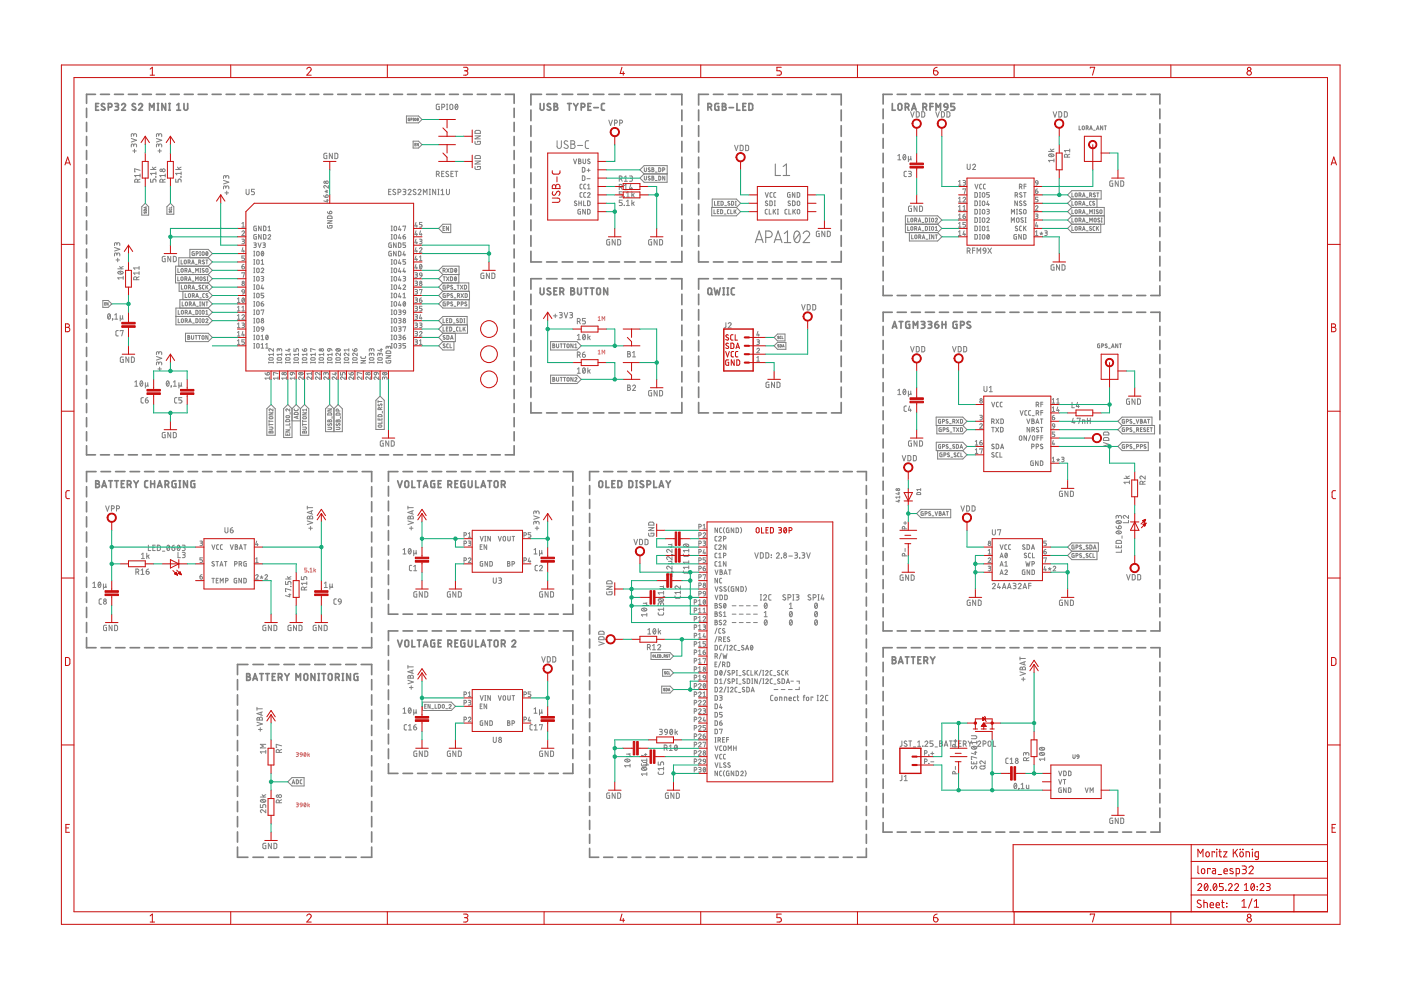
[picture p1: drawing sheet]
<svg xmlns="http://www.w3.org/2000/svg" width="297mm" height="210mm" viewBox="0 0 297 210" stroke-linecap="round" stroke-linejoin="round" font-family="sans-serif">
<g fill="none" stroke="#c8c832" stroke-width=".21">
<path d="M126.8 67.3l.3-.2v.9M126.8 74.4l.3-.1v.8M126.8 68h.5M126.8 75.1h.5M127.7 68v-.9l.2 .5 .3-.5v.9M127.7 75.1v-.8l.2 .4 .3-.4v.8M65.1 120.5h-.5v.3l.4 .1 .1 .1-.1 .3h-.4M65.4 121.3h.1M65.7 121.3h.5M65.7 120.6l.3-.1v.8M66.5 120.5v.8M66.7 120.9l.2 .4"/>
<path d="M66.9 120.7l-.4 .3M62.8 159.6l.5 .1-.2 .2M62.9 159.9h.2M63.1 159.9l.1 .4-.4 .1M63.8 159.6l.3 .1v.3l-.5-.1zM64.6 159.6a.37 .37 0 0 1 .3 .4 .37 .37 0 0 1-.3 .4l-.2-.4zM64.8 159.8l-.3 .4M65.3 159.6v.8M65.4 160l.2 .4M65.6 159.9l-.3 .2M62.8 170.2l.5 .1-.2 .3M62.9 170.6h.2"/>
<path d="M63.1 170.6l.1 .1v.2l-.4 .2M63.7 170.3h.3l.1 .4h-.4zM64.1 160l-.1 .3-.3 .1M64.1 170.7l-.1 .3-.3 .1M64.6 170.3a.39 .39 0 0 1 .3 .3 .39 .39 0 0 1-.3 .4l-.2-.4zM64.8 170.4l-.3 .5M65.3 170.2v.9M65.4 170.7l.2 .4M65.6 170.5l-.3 .3"/>
</g>
<g fill="none" stroke="#808080" stroke-width=".36">
<path d="M18.4 23v1.9M18.4 26v1.9M18.4 28.9v2M18.4 31.9v1.9M18.4 34.9v1.9M18.4 37.9v1.9M20.2 20h-1.8v1.9M20.3 22.6h.5M20.9 21.9h-.6v1.5h.6M21.3 20h1.9M22.2 22.1a.36 .36 0 0 0-.5-.1 .36 .36 0 0 0-.1 .5l.5 .3a.36 .36 0 0 1 .1 .5 .36 .36 0 0 1-.6 0l-.1-.1M23 22.7h.3a.39 .39 0 0 0 .4-.4 .39 .39 0 0 0-.4-.4h-.3v1.5"/>
<path d="M24.3 20h1.9M24.3 21.9h.5l.3 .3-.1 .3-.5 .1M24.7 22.6a.39 .39 0 0 1 .4 .4 .39 .39 0 0 1-.4 .4h-.4M25.8 22.3a.39 .39 0 0 1 .6-.3 .39 .39 0 0 1 .1 .6l-.7 .8h.8M27.2 20h1.9M28.7 22.1a.35 .35 0 0 0-.5-.1 .35 .35 0 0 0 0 .5l.4 .3a.39 .39 0 0 1 0 .6 .39 .39 0 0 1-.6-.2M29.4 22.3a.39 .39 0 0 1 .6-.3 .39 .39 0 0 1 .1 .6l-.7 .8h.8M30.2 20h1.9M31.7 23.4v-1.5l.5 .8 .5-.8v1.5M33.1 20h1.9M33.4 23.4h.3M33.4 21.9h.3"/>
<path d="M33.5 21.9v1.5M35.1 21.9v1.5l-.8-1.5v1.5M35.8 23.4h.3M35.8 21.9h.3M35.9 21.9v1.5M36.1 20h1.9M37.5 23.4h.8M37.5 22.3l.4-.4v1.5M39 21.9v1.1a.39 .39 0 0 0 .4 .4 .39 .39 0 0 0 .4-.4v-1.1M39.1 20h1.9M42 20h1.9M45 20h1.9"/>
<path d="M47.9 20h1.9M50.9 20h1.9M53.9 20h1.9M56.8 20h1.9M59.8 20h1.9M62.7 20h1.9M65.7 20h1.9M68.7 20h1.8M71.6 20h1.9M74.6 20h1.9M77.5 20h1.9M80.5 20h1.9"/>
<path d="M83.5 20h1.8M86.4 20h1.9M89.4 20h1.9M92.3 20h1.9M95.3 20h1.9M98.3 20h1.8M101.2 20h1.9M104.2 20h1.9M107.1 20h1.9v1.9M109 23v1.9M109 26v1.9M109 28.9v2"/>
<path d="M109 31.9v1.9M109 34.9v1.9M109 37.9v1.9M112.6 23.3v2.3M112.6 26.6v2.3M112.6 30v2.2M112.6 33.3v2.3M112.6 36.6v2.3M112.6 40v2.2M114.5 21.9v1.1a.39 .39 0 0 0 .4 .4 .39 .39 0 0 0 .4-.4v-1.1M114.8 20h-2.2v2.3M115.9 20h2.2"/>
<path d="M116.7 22.1a.35 .35 0 0 0-.5-.1 .35 .35 0 0 0 0 .5l.4 .3a.39 .39 0 0 1 0 .6 .39 .39 0 0 1-.6-.2M117.5 21.9l.6 .2v.4l-.2 .1a.39 .39 0 0 1 .4 .4 .39 .39 0 0 1-.4 .4h-.4zM117.5 22.6h.4M119.2 20h2.2M120.3 21.9h.8M120.7 21.9v1.5M121.6 21.9l.5 .7M122.1 22.6v.8M122.5 20h2.2M122.6 21.9l-.5 .7M123.2 22.7h.4a.39 .39 0 0 0 .4-.4 .39 .39 0 0 0-.4-.4h-.4v1.5M124.7 22.6h.4"/>
<path d="M125.3 21.9h-.6v1.5h.6M125.8 20h2.2M125.9 22.8h1M128.2 21.9l-.5 .1-.2 .3 .1 .9 .1 .1 .5 .1M129.1 20h2.2M132.4 20h2.3M135.7 20h2.3M139 20h2.3M142.3 20h2.3v2.3M144.6 23.3v2.3M144.6 26.6v2.3M144.6 30v2.2"/>
<path d="M144.6 33.3v2.3M144.6 36.6v2.3M144.6 40v2.2M148.1 23.3v2.3M148.1 26.6v2.3M148.1 30v2.2M148.1 33.3v2.3M148.1 36.6v2.3M148.1 40v2.2M150.1 22.7h.4a.39 .39 0 0 0 .4-.4 .39 .39 0 0 0-.4-.4h-.4v1.5M150.2 20h-2.1v2.3M150.6 22.7l.3 .7"/>
<path d="M151.3 20h2M152.4 21.9l-.6 .1-.2 .1v1l.2 .2 .6 .1v-.8h-.3M153.2 21.9l.6 .2v.4l-.2 .1a.39 .39 0 0 1 .4 .4 .39 .39 0 0 1-.4 .4h-.4zM153.2 22.6h.4M154.4 20h2M154.6 22.8h.9M156.3 21.9v1.5h.6M157.5 20h2.1M157.5 22.6h.5M158.2 21.9h-.7v1.5h.7M158.8 21.9l.5 .1 .3 .2v.9l-.3 .2-.5 .1zM160.6 20h2.1"/>
<path d="M163.8 20h2M166.9 20h2.1M170 20h2.1M173.2 20h2M176.3 20h2.1v2.3M178.4 23.3v2.3M178.4 26.6v2.3M178.4 30v2.2M178.4 33.3v2.3M178.4 36.6v2.3M178.4 40v2.2M187.2 23.1v2.1"/>
<path d="M187.2 26.2v2.1M187.2 29.4v2M187.2 32.5v2M187.2 35.6v2.1M187.2 38.7v2.1M189.2 20h-2v2.1M189.2 21.9v1.5h.6M190.2 20h2M190.5 22.1l.3-.2 .3 .2 .1 .9a.39 .39 0 0 1-.4 .4 .39 .39 0 0 1-.4-.4zM191.9 22.7h.4a.39 .39 0 0 0 .4-.4 .39 .39 0 0 0-.4-.4h-.4v1.5M192.4 22.7l.3 .7M193.2 20h1.9"/>
<path d="M193.3 23.4l.5-1.5 .4 1.5M193.4 23h.7M195.7 22.7h.4a.39 .39 0 0 0 .4-.4 .39 .39 0 0 0-.4-.4h-.4v1.5M196.2 22.7l.3 .7M196.2 20h1.9M197.2 22.6h.6M197.8 21.9h-.6v1.5M198.5 23.4v-1.5l.4 .8 .5-.8v1.5M199.2 20h1.9M200.3 22.1l.3-.2 .2 .2 .1 .6-.7-.1zM200.9 22.7l-.2 .6-.4 .1M202.2 20h1.9"/>
<path d="M202.4 21.9h-.8v.7h.5a.4 .4 0 0 1 .3 .4 .4 .4 0 0 1-.3 .4h-.5M205.2 20h1.9M208.2 20h1.9M211.1 20h1.9M214.1 20h1.9M217.1 20h1.9M220.1 20h1.9M223.1 20h1.9M226.1 20h1.9M229 20h2M232 20h2M235 20h1.9"/>
<path d="M238 20h1.9M241 20h1.9M244 20h1.9v2.1M245.9 23.1v2.1M245.9 26.2v2.1M245.9 29.4v2M245.9 32.5v2M245.9 35.6v2.1M245.9 38.7v2.1M18.4 40.9v1.9M18.4 43.8v2M18.4 46.8v1.9"/>
<path d="M18.4 49.8v1.9M18.4 52.8v1.9M18.4 55.8v1.9M18.4 58.7v2M109 40.9v1.9M109 43.8v2M109 46.8v1.9M109 49.8v1.9M109 52.8v1.9M109 55.8v1.9M109 58.7v2M112.6 43.3v2.3"/>
<path d="M112.6 46.6v2.3M112.6 50v2.2M112.6 53.3v2.2h2.2M114.8 59.1h-2.2v2.2M115.9 55.5h2.2M115.9 59.1h2.2M119.2 55.5h2.2M119.2 59.1h2.2M122.5 55.5h2.2M122.5 59.1h2.2M125.8 55.5h2.2M125.8 59.1h2.2"/>
<path d="M129.1 55.5h2.2M129.1 59.1h2.2M132.4 55.5h2.3M132.4 59.1h2.3M135.7 55.5h2.3M135.7 59.1h2.3M139 55.5h2.3M139 59.1h2.3M142.3 59.1h2.3v2.2M144.6 53.3v2.2h-2.3M144.6 43.3v2.3M144.6 46.6v2.3"/>
<path d="M144.6 50v2.2M148.1 53.3v2.2h2.1M148.1 43.3v2.3M148.1 46.6v2.3M148.1 50v2.2M150.2 59.1h-2.1v2.2M151.3 55.5h2M151.3 59.1h2M154.4 55.5h2M154.4 59.1h2M157.5 55.5h2.1M157.5 59.1h2.1"/>
<path d="M160.6 55.5h2.1M160.6 59.1h2.1M163.8 55.5h2M163.8 59.1h2M166.9 55.5h2.1M166.9 59.1h2.1M170 55.5h2.1M170 59.1h2.1M173.2 55.5h2M173.2 59.1h2M176.3 59.1h2.1v2.2M178.4 53.3v2.2h-2.1"/>
<path d="M178.4 43.3v2.3M178.4 46.6v2.3M178.4 50v2.2M187.2 41.9v2M187.2 45v2M187.2 48.1v2.1M187.2 51.2v2.1M187.2 54.4v2M187.2 57.5v2M245.9 41.9v2M245.9 45v2M245.9 48.1v2.1"/>
<path d="M245.9 51.2v2.1M245.9 54.4v2M245.9 57.5v2M18.4 61.7v1.9M18.4 64.7v1.9M18.4 67.7v1.9M18.4 70.7v1.9M18.4 73.7v1.9M18.4 76.6v1.9M18.4 79.6v1.9M109 61.7v1.9M109 64.7v1.9"/>
<path d="M109 67.7v1.9M109 70.7v1.9M109 73.7v1.9M109 76.6v1.9M109 79.6v1.9M112.6 62.4v2.2M112.6 65.7v2.2M112.6 68.9v2.3M112.6 72.2v2.2M112.6 75.5v2.2M112.6 78.8v2.2M114.5 61.1v1a.39 .39 0 0 0 .4 .4 .39 .39 0 0 0 .4-.4v-1"/>
<path d="M116.7 61.2a.36 .36 0 0 0-.5-.1 .36 .36 0 0 0 0 .6l.4 .2a.39 .39 0 0 1 0 .6 .39 .39 0 0 1-.6-.2M117.5 61.7h.4M118.1 61.1h-.6v1.4h.6M118.7 61.8h.4a.39 .39 0 0 0 .4-.3 .39 .39 0 0 0-.4-.4h-.4v1.4M119.2 61.8l.3 .7M121 61.1l.7 .1v.4l-.3 .1a.39 .39 0 0 1 .4 .4 .39 .39 0 0 1-.4 .4h-.4zM121 61.7h.4M122.5 61.1v1a.39 .39 0 0 0 .4 .4 .39 .39 0 0 0 .4-.4v-1M123.9 61.1h.8M124.3 61.1v1.4M125.1 61.1h.8M125.5 61.1v1.4"/>
<path d="M126.6 61.2h.6l.1 .9a.39 .39 0 0 1-.4 .4 .39 .39 0 0 1-.4-.4zM128.8 61.1v1.4l-.8-1.4v1.4M144.6 62.4v2.2M144.6 65.7v2.2M144.6 68.9v2.3M144.6 72.2v2.2M144.6 75.5v2.2M144.6 78.8v2.2M148.1 62.4v2.2M148.1 65.7v2.2M148.1 68.9v2.3M148.1 72.2v2.2"/>
<path d="M148.1 75.5v2.2M148.1 78.8v2.2M150.2 61.2h.5l.2 .9a.39 .39 0 0 1-.4 .4 .39 .39 0 0 1-.4-.4zM150.7 62.2l.3 .3M151.4 61.1l.3 1.4 .4-1 .3 1 .3-1.4M153.3 62.5h.3M153.3 61.1h.3M153.4 61.1v1.4M154.2 62.5h.3M154.2 61.1h.3M154.3 61.1v1.4M155.7 61.1h-.4l-.2 .3v.9l.2 .2h.4"/>
<path d="M178.4 62.4v2.2M178.4 65.7v2.2M178.4 68.9v2.3M178.4 72.2v2.2M178.4 75.5v2.2M178.4 78.8v2.2M187.2 60.6v2.1h2M187.2 69.2v1.9M187.2 72.2v1.9M187.2 75.2v1.9M187.2 78.1v2M189.2 66.2h-2v1.9"/>
<path d="M189.2 69.6l.5-1.4 .4 1.4M189.3 69.2h.7M190.2 62.7h2M190.2 66.2h2M190.6 68.2h.8M191 68.2v1.4M192.8 68.2h-.6l-.1 .2-.1 .9 .2 .3h.6v-.8h-.2M193.2 62.7h1.9M193.2 66.2h1.9M193.6 69.6v-1.4l.5 .8 .5-.8v1.4M195.3 68.2h.6l.2 .2-.2 .4h-.4M195.7 68.8a.4 .4 0 0 1 .4 .4 .4 .4 0 0 1-.4 .4h-.4"/>
<path d="M196.2 62.7h1.9M196.2 66.2h1.9M196.8 68.2h.6l.1 .2-.1 .4h-.5M197.2 68.8a.4 .4 0 0 1 .4 .4 .4 .4 0 0 1-.4 .4h-.4M198.2 68.8h.5a.4 .4 0 0 1 .3 .4 .4 .4 0 0 1-.4 .4 .4 .4 0 0 1-.4-.4zM198.9 68.2l-.4 .1-.3 .5M199.2 62.7h1.9M199.2 66.2h1.9M199.7 68.8h.8M199.7 68.2v1.4M200.5 68.2v1.4M202.2 62.7h1.9"/>
<path d="M202.2 66.2h1.9M202.9 68.2h-.6l-.2 .2v.9l.2 .3h.6v-.8h-.3M203.7 69h.4a.39 .39 0 0 0 .4-.4 .39 .39 0 0 0-.4-.4h-.4v1.4M205.2 62.7h1.9M205.2 66.2h1.9M205.7 68.3l-.5-.1-.2 .3 .6 .5a.39 .39 0 0 1 0 .6 .39 .39 0 0 1-.6-.2M208.2 62.7h1.9M208.2 66.2h1.9M211.1 62.7h1.9M211.1 66.2h1.9M214.1 62.7h1.9M214.1 66.2h1.9"/>
<path d="M217.1 62.7h1.9M217.1 66.2h1.9M220.1 62.7h1.9M220.1 66.2h1.9M223.1 62.7h1.9M223.1 66.2h1.9M226.1 62.7h1.9M226.1 66.2h1.9M229 62.7h2M229 66.2h2M232 62.7h2M232 66.2h2"/>
<path d="M235 62.7h1.9M235 66.2h1.9M238 62.7h1.9M238 66.2h1.9M241 62.7h1.9M241 66.2h1.9M244 66.2h1.9v1.9M245.9 60.6v2.1h-1.9M245.9 69.2v1.9M245.9 72.2v1.9M245.9 75.2v1.9M245.9 78.1v2"/>
<path d="M18.4 82.6v1.9M18.4 85.6v1.9M18.4 88.6v1.9M18.4 91.5v2M18.4 94.5v1.9h1.8M20.4 100h-2v2.1M21.3 96.4h1.9M21.4 100h2M24.3 96.4h1.9M24.5 100h2M27.2 96.4h1.9M27.6 100h2"/>
<path d="M30.2 96.4h1.9M30.6 100h2.1M33.1 96.4h1.9M33.7 100h2M36.1 96.4h1.9M36.8 100h2M39.1 96.4h1.9M39.9 100h2M42 96.4h1.9M42.9 100h2.1M45 96.4h1.9M46 100h2"/>
<path d="M47.9 96.4h1.9M49.1 100h2M50.9 96.4h1.9M52.2 100h2M53.9 96.4h1.9M55.3 100h2M56.8 96.4h1.9M58.3 100h2M59.8 96.4h1.9M61.4 100h2M62.7 96.4h1.9M64.5 100h2"/>
<path d="M65.7 96.4h1.9M67.6 100h2M68.7 96.4h1.8M70.6 100h2M71.6 96.4h1.9M73.7 100h2M74.6 96.4h1.9M76.8 100h2v2.1M77.5 96.4h1.9M80.5 96.4h1.9M83.5 96.4h1.8M84.4 100h-2v2"/>
<path d="M85.4 100h2.1M86.4 96.4h1.9M88.5 100h2.1M89.4 96.4h1.9M91.6 100h2M92.3 96.4h1.9M94.7 100h2M95.3 96.4h1.9M97.8 100h2M98.3 96.4h1.8M100.9 100h2M101.2 96.4h1.9"/>
<path d="M104 100h2M104.2 96.4h1.9M107.1 100h2M109 82.6v1.9M109 85.6v1.9M109 88.6v1.9M109 91.5v2M109 94.5v1.9h-1.9M110.2 100h2M112.6 82.1v2.2M112.6 85.3v2.2h2.2M113.3 100h2"/>
<path d="M115.9 87.5h2.2M116.4 100h2M119.2 87.5h2.2M119.4 100h2.1v2M122.5 87.5h2.2M125.8 87.5h2.2M126.9 100h-1.9v1.9M128 100h1.9M129.1 87.5h2.2M131 100h1.9M132.4 87.5h2.3M134 100h1.9"/>
<path d="M135.7 87.5h2.3M137 100h1.9M139 87.5h2.3M140 100h1.9M142.9 100h2M144.6 82.1v2.2M144.6 85.3v2.2h-2.3M145.9 100h1.9M148.1 82.1v2.2M148.1 85.3v2.2h2.1M148.9 100h1.9M151.3 87.5h2"/>
<path d="M151.9 100h1.9M154.4 87.5h2M154.9 100h1.9M157.5 87.5h2.1M157.9 100h1.9M160.6 87.5h2.1M160.9 100h1.9M163.8 87.5h2M163.9 100h1.9M166.8 100h1.9M166.9 87.5h2.1M169.8 100h1.9"/>
<path d="M170 87.5h2.1M172.8 100h1.9M173.2 87.5h2M175.8 100h1.9M178.4 82.1v2.2M178.4 85.3v2.2h-2.1M178.8 100h1.9M181.8 100h1.9v1.9M187.2 81.1v2M187.2 84.1v1.9M187.2 87.1v1.9M187.2 90.1v1.9"/>
<path d="M187.2 93.1v1.9M187.2 96.1v1.9M187.2 99v1.9M245.9 81.1v2M245.9 84.1v1.9M245.9 87.1v1.9M245.9 90.1v1.9M245.9 93.1v1.9M245.9 96.1v1.9M245.9 99v1.9M18.4 103.2v2.1M18.4 106.4v2.1"/>
<path d="M18.4 109.6v2.1M18.4 112.8v2.1M18.4 116v2.1M18.4 119.2v2.1M20.3 101.9l.7 .2v.4l-.3 .1a.39 .39 0 0 1 .4 .4 .39 .39 0 0 1-.4 .4h-.4zM20.3 102.6h.4M21.6 103.4l.5-1.5 .5 1.5M21.7 103h.7M23.1 101.9h.7M23.5 101.9v1.5M24.3 101.9h.8M24.7 101.9v1.5"/>
<path d="M25.7 102.6h.5M26.4 101.9h-.7v1.5h.7M27 102.7h.4a.4 .4 0 0 0 .4-.4 .4 .4 0 0 0-.4-.4h-.4v1.5M27.5 102.7l.3 .7M28.4 101.9l.5 .7M28.9 102.6v.8M29.3 101.9l-.4 .7M31.3 101.9l-.4 .1-.2 .3v.9l.2 .1 .4 .1M32 102.6h.8M32 101.9v1.5M32.8 101.9v1.5M33.4 103.4l.5-1.5 .5 1.5"/>
<path d="M33.5 103h.7M35 102.7h.4a.4 .4 0 0 0 .4-.4 .4 .4 0 0 0-.4-.4h-.4v1.5M35.5 102.7l.3 .7M37.3 101.9l-.6 .1-.2 .2v.9l.2 .2 .6 .1v-.8h-.3M38 103.4h.3M38 101.9h.3M38.1 101.9v1.5M39.7 101.9v1.5l-.8-1.5v1.5M41.3 101.9l-.6 .1-.2 .2v.9l.2 .2 .6 .1v-.8h-.3M78.8 103.2v2.1M78.8 106.4v2.1M78.8 109.6v2.1"/>
<path d="M78.8 112.8v2.1M78.8 116v2.1M78.8 119.2v2.1M82.4 103.1v2.1M82.4 106.3v2M82.4 109.4v2M82.4 112.5v2.1M82.4 115.6v2.1M82.4 118.8v2M84.3 101.9l.5 1.5 .5-1.5M86 102.1l.2-.2 .3 .2 .1 .9a.39 .39 0 0 1-.4 .4 .39 .39 0 0 1-.3-.4zM87.4 101.9v1.5h.6"/>
<path d="M88.5 101.9h.8M88.9 101.9v1.5M89.8 103.4l.4-1.5 .5 1.5M89.9 103h.7M92.1 101.9l-.6 .1-.1 .2v.9l.1 .2 .6 .1v-.8h-.2M92.9 102.6h.5M93.5 101.9h-.6v1.5h.6M95 102.7h.4a.4 .4 0 0 0 .4-.4 .4 .4 0 0 0-.4-.4h-.4v1.5M95.4 102.7l.4 .7M96.5 102.6h.4M97.1 101.9h-.6v1.5h.6M98.5 101.9l-.6 .1-.2 .2v.9l.2 .2 .6 .1v-.8h-.2"/>
<path d="M99.3 101.9v1.1a.39 .39 0 0 0 .4 .4 .39 .39 0 0 0 .4-.4v-1.1M100.9 101.9v1.5h.6M102 103.4l.5-1.5 .4 1.5M102.1 103h.7M103.4 101.9h.8M103.8 101.9v1.5M104.9 102.1l.3-.2 .3 .2 .1 .9a.39 .39 0 0 1-.4 .4 .39 .39 0 0 1-.4-.4zM106.3 102.7h.4a.4 .4 0 0 0 .4-.4 .4 .4 0 0 0-.4-.4h-.4v1.5M106.8 102.7l.3 .7M121.5 103.1v2.1M121.5 106.3v2M121.5 109.4v2"/>
<path d="M121.5 112.5v2.1M121.5 115.6v2.1M121.5 118.8v2M125 103v1.8M125 105.9v1.9M125 108.9v1.9M125 111.8v1.9M125 114.8v1.9M125 117.8v1.8M127.1 102.1l.3-.2 .3 .2 .1 .9a.39 .39 0 0 1-.4 .4 .39 .39 0 0 1-.4-.4zM128.5 101.9v1.5h.6M129.8 102.6h.4"/>
<path d="M130.4 101.9h-.6v1.5h.6M131 101.9l.6 .1 .2 .2v.9l-.2 .2-.6 .1zM133.3 101.9l.6 .1 .2 .2v.9l-.2 .2-.6 .1zM134.8 103.4h.3M134.8 101.9h.3M135 101.9v1.5M136.4 102.1l-.5-.1-.2 .3 .6 .5a.39 .39 0 0 1 0 .6 .39 .39 0 0 1-.6-.2M137.2 102.7h.4a.4 .4 0 0 0 .4-.4 .4 .4 0 0 0-.4-.4h-.4v1.5M138.6 101.9v1.5h.7M139.7 103.4l.5-1.5 .5 1.5M139.9 103h.7M141.2 101.9l.5 .7"/>
<path d="M141.7 102.6v.8M142.2 101.9l-.5 .7M183.7 103v1.8M183.7 105.9v1.9M183.7 108.9v1.9M183.7 111.8v1.9M183.7 114.8v1.9M183.7 117.8v1.8M187.2 102v1.9M187.2 105v1.9M187.2 108v1.9M187.2 111v1.9"/>
<path d="M187.2 113.9v2M187.2 116.9v2M187.2 119.9v1.9M245.9 102v1.9M245.9 105v1.9M245.9 108v1.9M245.9 111v1.9M245.9 113.9v2M245.9 116.9v2M245.9 119.9v1.9M18.4 122.4v2.1M18.4 125.6v2.1"/>
<path d="M18.4 128.8v2.1M18.4 132v2.1M18.4 135.2v2.1h2M21.4 137.3h2M24.5 137.3h2M27.6 137.3h2M30.6 137.3h2.1M33.7 137.3h2M36.8 137.3h2M39.9 137.3h2M42.9 137.3h2.1M46 137.3h2"/>
<path d="M49.1 137.3h2M52.2 137.3h2M55.3 137.3h2M58.3 137.3h2M61.4 137.3h2M64.5 137.3h2M67.6 137.3h2M70.6 137.3h2M73.7 137.3h2M78.8 122.4v2.1M78.8 125.6v2.1M78.8 128.8v2.1"/>
<path d="M78.8 132v2.1M78.8 135.2v2.1h-2M82.4 121.9v2.1M82.4 125v2.1M82.4 128.1v2.1h2M82.4 136.9v2.1M84.3 135.7l.5 1.4 .5-1.4M84.4 133.8h-2v2M85.4 130.2h2.1M85.4 133.8h2.1M86 135.8h.5l.1 .9a.39 .39 0 0 1-.4 .4 .39 .39 0 0 1-.3-.4zM87.4 135.7v1.4h.6"/>
<path d="M88.5 135.7h.8M88.5 130.2h2.1M88.5 133.8h2.1M88.9 135.7v1.4M89.8 137.1l.4-1.4 .5 1.4M89.9 136.8h.7M91.6 130.2h2M91.6 133.8h2M92.1 135.7h-.6l-.1 .2v.9l.1 .3h.6v-.7h-.2M92.9 136.4h.5M93.5 135.7h-.6v1.4h.6M94.7 130.2h2"/>
<path d="M94.7 133.8h2M95 136.5h.4a.39 .39 0 0 0 .4-.4 .39 .39 0 0 0-.4-.4h-.4v1.4M95.4 136.5l.4 .6M96.5 136.4h.4M97.1 135.7h-.6v1.4h.6M97.8 130.2h2M97.8 133.8h2M98.5 135.7h-.6l-.2 .2v.9l.2 .3h.6v-.7h-.2M99.3 135.7v1a.39 .39 0 0 0 .4 .4 .39 .39 0 0 0 .4-.4v-1M100.9 135.7v1.4h.6M100.9 130.2h2M100.9 133.8h2"/>
<path d="M102 137.1l.5-1.4 .4 1.4M102.1 136.8h.7M103.4 135.7h.8M103.8 135.7v1.4M104 130.2h2M104 133.8h2M104.9 135.8h.6l.1 .9a.39 .39 0 0 1-.4 .4 .39 .39 0 0 1-.4-.4zM106.3 136.5h.4a.39 .39 0 0 0 .4-.4 .39 .39 0 0 0-.4-.4h-.4v1.4M106.8 136.5l.3 .6M107.1 130.2h2M107.1 133.8h2M108.5 136a.39 .39 0 0 1 .6-.3 .39 .39 0 0 1 .1 .7l-.7 .7h.8"/>
<path d="M110.2 130.2h2M110.2 133.8h2M113.3 130.2h2M113.3 133.8h2M116.4 130.2h2M116.4 133.8h2M119.4 133.8h2.1v2M121.5 128.1v2.1h-2.1M121.5 121.9v2.1M121.5 125v2.1M121.5 136.9v2.1M125 120.7v1.9"/>
<path d="M125 123.7v1.8M125 126.6v1.9M125 129.6v1.9M125 132.5v1.9M125 135.5v1.9M125 138.5v1.8M183.7 120.7v1.9M183.7 123.7v1.8M183.7 126.6v1.9M183.7 129.6v1.9M183.7 132.5v1.9M183.7 135.5v1.9"/>
<path d="M183.7 138.5v1.8M187.2 122.9v1.9M187.2 125.9v1.9M187.2 128.9v1.9M187.2 131.8v2h2M189.2 137.3h-2v2M189.2 139.3l.6 .1v.4l-.2 .1a.39 .39 0 0 1 .4 .4 .39 .39 0 0 1-.4 .4h-.4zM189.2 139.9h.4M190.2 137.3h2M190.2 133.8h2M191.9 139.3h.8M192.3 139.3v1.4"/>
<path d="M193.2 137.3h1.9M193.2 139.3h.8M193.2 133.8h1.9M193.6 139.3v1.4M194.6 139.9h.5M195.3 139.3h-.7v1.4h.7M196.2 137.3h1.9M196.2 133.8h1.9M197.3 139.3l.4 .7M197.7 140v.7M198.2 139.3l-.5 .7M199.2 137.3h1.9"/>
<path d="M199.2 133.8h1.9M202.2 137.3h1.9M202.2 133.8h1.9M205.2 137.3h1.9M205.2 133.8h1.9M208.2 137.3h1.9M208.2 133.8h1.9M211.1 137.3h1.9M211.1 133.8h1.9M214.1 137.3h1.9M214.1 133.8h1.9M217.1 137.3h1.9"/>
<path d="M217.1 133.8h1.9M220.1 137.3h1.9M220.1 133.8h1.9M223.1 137.3h1.9M223.1 133.8h1.9M226.1 137.3h1.9M226.1 133.8h1.9M229 137.3h2M229 133.8h2M232 137.3h2M232 133.8h2M235 137.3h1.9"/>
<path d="M235 133.8h1.9M238 137.3h1.9M238 133.8h1.9M241 137.3h1.9M241 133.8h1.9M244 137.3h1.9v2M245.9 122.9v1.9M245.9 125.9v1.9M245.9 128.9v1.9M245.9 131.8v2h-1.9M50.4 144.1v2.2M50.4 147.3v2.2"/>
<path d="M50.4 150.6v2.1M50.4 153.8v2.1M50.4 157v2.2M52.3 142.8l.6 .2 .1 .2-.3 .3a.39 .39 0 0 1 .4 .4 .39 .39 0 0 1-.4 .4h-.4zM52.3 143.5h.4M52.6 140.9h-2.2v2.1M53.6 144.3l.5-1.5 .5 1.5M53.6 140.9h2.2M53.7 143.9h.7M55.1 142.8h.7M55.5 142.8v1.5M56.3 142.8h.8"/>
<path d="M56.7 142.8v1.5M56.9 140.9h2.2M57.7 143.5h.5M58.4 142.8h-.7v1.5h.7M59 143.6h.4a.39 .39 0 0 0 .4-.4 .39 .39 0 0 0-.4-.4h-.4v1.5M59.5 143.6l.3 .7M60.2 140.9h2.2M60.4 142.8l.5 .7M60.9 143.5v.8M61.3 142.8l-.4 .7M62.8 144.3v-1.5l.4 .8 .5-.8v1.5M63.5 140.9h2.2"/>
<path d="M64.6 142.9h.5l.1 .9a.39 .39 0 0 1-.4 .5 .39 .39 0 0 1-.3-.5zM66.7 140.9h2.3M66.8 142.8v1.5l-.8-1.5v1.5M67.4 144.3h.3M67.4 142.8h.3M67.6 142.8v1.5M68.3 142.8h.7M68.6 142.8v1.5M69.7 142.9h.6l.1 .9a.39 .39 0 0 1-.4 .5 .39 .39 0 0 1-.4-.5zM70 140.9h2.2M71.1 143.6h.4a.39 .39 0 0 0 .4-.4 .39 .39 0 0 0-.4-.4h-.4v1.5M71.6 143.6l.3 .7"/>
<path d="M72.5 144.3h.4M72.5 142.8h.4M72.7 142.8v1.5M73.3 140.9h2.2M74.3 142.8v1.5l-.8-1.5v1.5M75.9 142.8l-.6 .1-.2 .1v.9l.2 .3 .6 .1v-.8h-.3M76.6 140.9h2.2v2.1M78.8 144.1v2.2M78.8 147.3v2.2M78.8 150.6v2.1M78.8 153.8v2.1M78.8 157v2.2"/>
<path d="M82.4 140v2.1M82.4 143.2v2M82.4 146.3v2M82.4 149.4v2.1M82.4 152.5v2.1M82.4 155.7v2M82.4 158.8v2M121.5 140v2.1M121.5 143.2v2M121.5 146.3v2M121.5 149.4v2.1M121.5 152.5v2.1"/>
<path d="M121.5 155.7v2M121.5 158.8v2M125 141.4v1.9M125 144.4v1.9M125 147.3v1.9M125 150.3v1.9M125 153.2v1.9M125 156.2v1.9M125 159.2v1.9M183.7 141.4v1.9M183.7 144.4v1.9M183.7 147.3v1.9"/>
<path d="M183.7 150.3v1.9M183.7 153.2v1.9M183.7 156.2v1.9M183.7 159.2v1.9M187.2 140.4v2M187.2 143.5v2M187.2 146.6v2M187.2 149.7v2M187.2 152.8v2M187.2 155.9v2M187.2 159v2M190.5 140.7l.5-1.4 .5 1.4"/>
<path d="M190.6 140.3h.7M195.9 140.1h.4a.39 .39 0 0 0 .4-.4 .39 .39 0 0 0-.4-.4h-.4v1.4M196.4 140.1l.3 .6M245.9 140.4v2M245.9 143.5v2M245.9 146.6v2M245.9 149.7v2M245.9 152.8v2M245.9 155.9v2M245.9 159v2M50.4 160.2v2.2M50.4 163.5v2.1"/>
<path d="M50.4 166.7v2.1M50.4 169.9v2.2M50.4 173.1v2.2M50.4 176.4v2.1M50.4 179.6v2.2h2.2M78.8 179.6v2.2h-2.2M78.8 160.2v2.2M78.8 163.5v2.1M78.8 166.7v2.1M78.8 169.9v2.2M78.8 173.1v2.2M78.8 176.4v2.1"/>
<path d="M82.4 161.9v2.1h2M85.4 164h2.1M88.5 164h2.1M91.6 164h2M94.7 164h2M97.8 164h2M100.9 164h2M104 164h2M107.1 164h2M110.2 164h2M113.3 164h2M116.4 164h2"/>
<path d="M121.5 161.9v2.1h-2.1M125 179.9v1.9h1.9M125 162.1v1.9M125 165.1v1.9M125 168v1.9M125 171v1.9M125 173.9v2M125 176.9v1.9M183.7 179.9v1.9h-1.9M183.7 162.1v1.9M183.7 165.1v1.9M183.7 168v1.9"/>
<path d="M183.7 171v1.9M183.7 173.9v2M183.7 176.9v1.9M187.2 162.1v2M187.2 165.1v2.1M187.2 168.2v2M187.2 171.3v2M187.2 174.4v2h2M190.2 176.4h2M193.2 176.4h1.9M196.2 176.4h1.9M199.2 176.4h1.9"/>
<path d="M202.2 176.4h1.9M205.2 176.4h1.9M208.2 176.4h1.9M211.1 176.4h1.9M214.1 176.4h1.9M217.1 176.4h1.9M220.1 176.4h1.9M223.1 176.4h1.9M226.1 176.4h1.9M229 176.4h2M232 176.4h2M235 176.4h1.9"/>
<path d="M238 176.4h1.9M241 176.4h1.9M245.9 174.4v2h-1.9M245.9 162.1v2M245.9 165.1v2.1M245.9 168.2v2M245.9 171.3v2M53.6 181.8h2.2M56.9 181.8h2.2M60.2 181.8h2.2M63.5 181.8h2.2M66.7 181.8h2.3"/>
<path d="M70 181.8h2.2M73.3 181.8h2.2M128 181.8h1.9M131 181.8h1.9M134 181.8h1.9M137 181.8h1.9M140 181.8h1.9M142.9 181.8h2M145.9 181.8h1.9M148.9 181.8h1.9M151.9 181.8h1.9M154.9 181.8h1.9"/>
<path d="M157.9 181.8h1.9M160.9 181.8h1.9M163.9 181.8h1.9M166.8 181.8h1.9M169.8 181.8h1.9M172.8 181.8h1.9M175.8 181.8h1.9M178.8 181.8h1.9"/>
</g>
<g fill="none" stroke="#808080" stroke-width=".21">
<path d="M27.8 29.4l1.2 .3-1.2 .4M28.2 32h.7M28.3 30.8l.1-.2h.5l.1 .6M28.3 31v-.3l-.3-.2-.1 .2-.1 .5M28.3 28.7l.1-.3h.5l.1 .6M28.3 28.9v-.4l-.3-.2-.1 .2-.1 .5M28.5 31.6v.8M29.2 38.6l-.1-.6h-.4l-.1 .6h1.1M29.7 36.1l-1.1-.3v.6h.1M29.7 38l-.5 .2M29.7 37.2h-1.1l.2 .3M29.7 36.9v.6"/>
<path d="M31.9 38v.6h.5v-.4a.32 .32 0 0 1 .3-.2 .32 .32 0 0 1 .4 .2v.4M31.9 35.9h1.2M32.3 35.4l.4 .5M33.1 37.5h.1M33.1 36.4v.7M33.1 36.8h-1.2l.3 .3M33.1 35.4l-.6 .3M33.2 29.4l1.1 .3-1.1 .4M33.5 32h.7M33.7 30.8l.1-.2 .3-.1 .2 .2v.5M33.7 31l-.1-.3-.2-.2-.2 .2v.5M33.7 28.7l.1-.3 .3-.1 .2 .2v.5"/>
<path d="M33.7 28.9l-.1-.4-.2-.2-.2 .2v.5M33.8 31.6v.8M34.5 38.6l-.1-.6h-.4l-.1 .6h1.1M35 36.9v.6M35 37.2h-1.1l.2 .3M35 38l-.5 .2M37.3 38v.6h.5v-.4a.32 .32 0 0 1 .3-.2 .32 .32 0 0 1 .3 .2v.4M37.3 35.9h1.1M37.6 35.4l.4 .5M38.3 37.5h.1M38.4 36.8h-1.1l.2 .3M38.4 36.4v.7"/>
<path d="M38.4 35.4l-.6 .3M47.4 38.2l1.1 .4-1.1 .4M47.9 39.7l.2-.3 .3 .1 .1 .5M47.9 39.9v-.3l-.3-.2-.2 .2v.4M47.9 37.5l.1-.2 .3-.1 .2 .2v.4M47.9 37.7v-.3l-.3-.2-.2 .2v.4M69.3 32.5l-.6 .1v.8l.1 .2h.5v-.6h-.2M69.6 39.3v.6l-.5-.5a.27 .27 0 0 0-.5 .1 .27 .27 0 0 0 .3 .4M70.5 32.5v1.1l-.7-1.1v1.1M71 32.5h.4l.2 .2v.7l-.2 .2h-.4zM86.2 24.6h2.5l.8 .7-.8 .8h-2.5zM86.8 25.1l-.2 .1v.4h.2v-.3"/>
<path d="M87.1 25.4l.3-.2-.3-.1v.5M87.6 29.9h1.1l.8 .8-.8 .7h-1.1zM87.6 25.1v.5M87.9 25.1l.3 .1-.1 .4-.2-.1zM88 30.6h.1M88.2 30.4h-.2v.5h.2M88.5 25.1l.2 .2-.1 .3-.2-.3zM88.7 25.2l-.2 .3M88.7 30.4v.5l-.3-.5v.5M92.5 36.9l.6-.1v-.4l-.6-.1v1.1M92.9 36.9l.3 .5M93.1 22.1l-.6 .1v.8l.1 .2h.5v-.6h-.2"/>
<path d="M93.6 36.8h.4M93.7 22.7l.5-.1v-.4l-.5-.1v1.1M94.1 36.3h-.5v1.1h.5M94.7 23.2h.2M94.7 22.1h.2M94.8 22.1v1.1M95.1 36.4l-.4-.1-.1 .3 .4 .4a.31 .31 0 0 1 0 .5 .31 .31 0 0 1-.5-.2M95.5 22.2l.3-.1 .2 .3v.5l-.2 .3-.4-.1zM95.6 36.8h.4M96.1 36.3h-.5v1.1h.5M96.4 36.3h.7M96.6 22.2l.2-.1a.62 .62 0 0 1 .3 .6 .62 .62 0 0 1-.4 .5l-.2-.5z"/>
<path d="M96.8 36.3v1.1M97 22.4l-.5 .6M100.7 35.3l.1 .6h.8l.2-.1 .1-.5h-.7v.2M100.7 30l.1 .6h.8l.2-.1 .1-.5h-.7v.2M100.7 34.1h1.2l-1.2 .7h1.2M100.7 28.8h1.2l-1.2 .6h1.2M100.8 33.1l.9-.1 .1 .2 .1 .4h-1.2zM100.8 27.7h.9l.1 .1 .1 .5h-1.2zM118.1 29.8v1.2a.46 .46 0 0 0 .5 .5 .46 .46 0 0 0 .4-.5v-1.2M120.4 30l-.2-.1a.38 .38 0 0 0-.5 .1 .38 .38 0 0 0 .1 .5l.5 .3a.41 .41 0 0 1 0 .6 .41 .41 0 0 1-.6 0l-.1-.2M121 29.8h.5a.36 .36 0 0 1 .4 .4 .36 .36 0 0 1-.4 .4 .46 .46 0 0 1 .4 .4 .46 .46 0 0 1-.4 .5h-.5zM121 30.6h.5"/>
<path d="M121.6 33.7l.3 1 .4-1M122.4 30.8h1.1M122.7 33.7l.4 .1v.3l-.2 .1 .3 .2-.1 .3h-.4zM122.7 34.2h.2M123.4 39.1h-.3l-.1 .2v.6l.4 .1M123.5 37.3l.5 .1v.6l-.2 .2-.3 .1zM123.5 35.5l.5 .2v.5l-.2 .3h-.3zM123.6 33.7v.8l.2 .2 .4-.3v-.7M124.2 39.1h-.3l-.1 .2v.6l.4 .1M124.5 37.9h.6M124.5 36.1h.6M124.6 39.3l.2-.2v.9"/>
<path d="M124.8 35.8v.6M124.8 29.8l-.5 .1-.2 .3v1.1l.2 .2h.5M125.1 33.8l-.3-.1-.2 .3 .5 .4v.2l-.2 .1-.3-.1M129.1 25.5l.4 1.1 .3-1.1M130.3 26.1l.5-.1v-.4l-.5-.1v1.1M131.3 38l.5-.2v-.4l-.5-.1v1.1M131.3 39.7l.5-.1v-.4l-.5-.1v1.1M131.4 26.1l.5-.1v-.4l-.5-.1v1.1M131.7 38l.2 .4M131.7 39.7l.2 .5M132.4 37.6l.3-.3v1.1M132.4 39.3l.3-.2v1.1"/>
<path d="M132.4 38.4h.6M133.5 37.3h.5l.1 .2-.1 .3h-.4M133.7 39.1l-.2 .9h.6M133.8 37.8l.3 .3-.1 .2-.5 .1M133.9 39.7v.5M135.7 36l.9-.9h4.9v1.8h-4.9zM136.6 36.9l-.9 .9 .9 .9h4.8v-1.8M136.6 37.4v.7l.2 .1 .2-.1 .1-.7M136.6 35.6v.7l.2 .1 .2-.1 .1-.7M137.8 37.4h-.3l-.1 .1 .4 .4v.2h-.4M137.8 35.6h-.3l-.1 .2 .4 .3v.2h-.4M138.2 37.4h.4l-.1 .3 .2 .3-.2 .2h-.3z"/>
<path d="M138.2 35.6l.4 .1-.1 .2 .2 .3-.2 .2h-.3zM138.2 35.9h.3M138.2 37.7h.3M138.9 38.3h.4M138.9 36.5h.4M139.7 37.4l.4 .1-.1 .6-.3 .1zM139.7 35.6l.4 .1-.1 .7h-.3zM140.5 36h.3l.1-.3-.4-.1v.8M140.9 37.4v.8l-.4-.8v.8M155.7 30.8l.4 1.1 .4-1.1M156.9 30.8h.5l.1 .2v.7l-.1 .2h-.5zM158.1 30.8h.4l.2 .2v.7l-.2 .2h-.4z"/>
<path d="M190.4 33l.3-.2v1.1M190.4 33.9h.6M191.6 32.8h.1a.6 .6 0 0 1 .4 .5 .6 .6 0 0 1-.4 .6l-.3-.6zM192 33l-.5 .6M192.2 36.3h-.4l-.1 .3v.8h.5M192.6 33.6l.2 .3 .3-.3M192.6 36.3h.5l.1 .2-.1 .3h-.4M192.6 33.1v1.2M192.9 36.8l.3 .1v.4l-.6 .1M193.1 23.7l.3 1.1 .4-1.1M193.1 33.1l.1 .8M194.3 23.7h.4l.2 .2v.7l-.2 .2h-.4z"/>
<path d="M195.4 23.7h.5l.1 .2v.7l-.1 .2h-.5zM198.4 23.7l.4 1.1 .4-1.1M199.6 23.7h.4l.2 .3v.5l-.2 .3h-.4zM200.8 23.7h.4l.2 .2v.7l-.2 .2h-.4zM203.2 38.5l.3-.2v1M203.2 39.3h.6M204.2 38.3l.5 .1-.1 .3h-.3M204.4 38.7l.3 .4-.5 .2M205.1 34.8v.8l.2 .3 .4-.1v-1M206.2 35.1a.31 .31 0 0 1 .4-.3 .31 .31 0 0 1 .1 .5l-.5 .6h.6M206.7 39.1l.3 .9 .3-.9M208.1 39.1h-.3l-.1 .2v.6l.4 .1"/>
<path d="M208.9 39.1h-.3l-.1 .2v.6l.4 .1M216.1 39.6h.4l.2-.2-.1-.2-.5-.1v.9M216.5 39.6l.2 .4M217.1 39.5h.5M217.6 39.1h-.5v.9M219.6 38.3h.4l.1 .5-.5-.1zM220.1 38.8l-.2 .3-.3 .2M222.3 32.1h1.2M222.4 32.7a.64 .64 0 0 1 1 .3 .63 .63 0 0 1-1.1-.2zM222.6 32.7l.6 .5M222.7 31.6l.4 .5M223.3 23.7l.4 1.1 .3-1.1"/>
<path d="M223.5 33.7v.6M223.5 34h-1.2l.3 .3M223.5 31.6l-.6 .3M224.5 23.7h.4l.2 .2v.7l-.2 .2h-.4zM225.7 23.7h.4l.2 .3v.5l-.2 .3h-.4zM226.3 33.3l-.1-.5h-.4l-.1 .5h1.1M226.8 32.7l-.5 .2M226.8 31.9h-1.1l.2 .3M226.8 31.6v.6M228.8 26.7v.8h.4M229.5 26.8l.2-.1 .2 .2v.5l-.2 .1-.3-.2zM230.3 27.2l.3-.1 .1-.3-.4-.1v.8"/>
<path d="M230.6 27.2l.1 .3M231 27.5l.3-.8 .3 .8M231.1 27.3h.4M231.8 27.6h.4M232.5 27.5l.2-.8 .3 .8M232.5 27.3h.5M233.8 26.7v.8l-.5-.8v.8M234.1 26.7h.5M234.4 26.7v.8M235.9 38.4l-.6 .1v.7l.1 .3h.5v-.6h-.2M237.1 38.4v1.1l-.6-1.1v1.1M237.6 38.4h.5l.1 .1v.8l-.1 .2h-.5z"/>
<path d="M24.3 52.5l1.1 .4-1.1 .3M24.6 55.1h.7M24.8 54l.2-.4 .3 .1 .1 .6M24.8 54.1l-.1-.4-.2-.1-.2 .2v.5M24.8 51.8l.2-.3h.3l.1 .6M24.8 51.9l-.1-.3-.2-.1-.2 .1v.5M25 54.7v.8M25 57h1.1M25.1 57.6a.64 .64 0 0 1 1 .3 .63 .63 0 0 1-1.1-.2zM25.2 57.6l.7 .5M25.4 56.5l.3 .5M26.1 58.9h-1.1l.2 .3"/>
<path d="M26.1 58.6v.6M26.1 56.5l-.5 .3M29 59.3l-.1-.6h-.3l-.2 .1-.1 .5h1.2M29.5 58.7l-.5 .2M29.5 57.9h-1.2l.3 .3M29.5 56.5v.6M29.5 57.6v.6M29.5 56.8h-1.2l.3 .3M30.1 43.8l.7-.7 .7 .7v1.8h-1.4zM30.6 45v.2l.4-.3v.3M30.6 44.4h.4l.1 .3h-.6zM30.9 43.9v.3"/>
<path d="M31.1 43.9l-.6 .1 .6 .2M35 54.4l-.6 .1v.7l.2 .3h.4v-.6h-.2M35.9 44.3l.1 .2h.3l.1-.2M35.9 44.8l.1 .2 .3-.2v.2M36.1 43.1l.8 .7v1.6h-1.5v-1.6zM36.2 54.4v1.1l-.6-1.1v1.1M36.4 43.9v.2h-.5M36.7 54.4h.5l.1 .1 .1 .7-.2 .3h-.5zM37.2 58.2h6.9M37.7 58.7v.8h.4M37.7 56.9v.8h.4M38 60v1.8h6.1"/>
<path d="M38.4 58.8l.3-.1 .1 .2v.4l-.2 .2-.2-.2zM38.4 55.1v.9h.4M38.4 57h.4l-.1 .7-.3-.1zM39.1 55.2h.4v.6l-.2 .2-.2-.2zM39.2 59.1h.3l.1-.3-.4-.1v.8M39.2 57.4l.4-.1v-.3l-.4-.1v.8M39.5 59.1l.1 .4M39.5 57.4l.2 .3M39.9 55.6h.3l.1-.4-.4-.1v.9M39.9 59.5l.3-.8 .3 .8M40 57.7l.2-.8 .3 .8M40 59.3h.4"/>
<path d="M40 57.5h.4M40.2 55.6l.1 .4M40.3 54.7v-1.8h3.8l.9 .9-.9 .9M40.6 56l.3-.9 .3 .9M40.7 55.8h.4M40.7 59.6h.4M40.8 57.8h.3M41.2 53.4h-.5l.1 .8h.4v-.5h-.2M41.4 56h.4M41.5 59.5v-.8l.2 .4 .3-.4v.8M41.5 57.7v-.8l.3 .5 .2-.5v.8M41.6 53.8h.3l.1-.3-.4-.1v.8"/>
<path d="M42.1 55.6h.4l.1-.4-.5-.1v.9M42.3 54.2h.2M42.3 53.4h.2M42.4 57.7h.2M42.4 56.9h.2M42.4 58.8h.4l-.1 .7-.3-.1zM42.4 53.4v.8M42.4 55.6l.2 .4M42.5 56.9v.8M42.9 53.5h.4v.6l-.2 .1-.2-.1zM43.3 57l-.3-.1-.1 .2 .4 .5-.2 .1-.2-.1M43.3 55.2h-.3l-.1 .1 .4 .6-.1 .1-.3-.2"/>
<path d="M43.6 58.8l-.3-.1-.1 .2 .4 .5-.2 .1-.2-.1M43.6 55.1h.5M43.7 57h.4l-.1 .7-.3-.1zM43.8 53.4a.37 .37 0 0 1 .3 .4 .37 .37 0 0 1-.3 .3l-.2-.2zM43.9 55.1v.9M43.9 59.5h.2M43.9 58.7h.2M44 58.7v.8M44 53.6l-.3 .4M44.1 54.7h-6.2v1.7M44.1 56.4h-6.9v3.6h6.9M44.1 56.4l.9 .9-.9 .9"/>
<path d="M44.1 58.2l.9 .9-.9 .9M44.1 60l.9 .9-.9 .9M44.1 54.7l.9 .8-.9 .9M47.7 40.9h.8M48.1 40.5v.8M51.3 56.5h.3a.28 .28 0 0 1 .2 .3 .28 .28 0 0 1-.3 .2 .28 .28 0 0 1-.2-.2zM51.3 50.7l.5 .1v.3l-.4 .1M51.3 49.2a.27 .27 0 0 1 .4-.3 .27 .27 0 0 1 .1 .5l-.5 .5h.5M51.3 48.2h.5M51.3 57.9l.5-.1-.2 1M51.3 47.4l.3-.2v1M51.5 52.5l-.2 .8h.5"/>
<path d="M51.6 51.2l.2 .3-.1 .2h-.4M51.7 53v.5M51.7 56l-.3 .2-.1 .3M51.8 54.3h-.5v.4h.4l.1 .2-.1 .3h-.4M52.2 40.1v.9l.2 .3 .4-.2v-1M53.8 51.5h.5l.1 .2-.1 .2h-.4M53.8 56.8h.2M53.8 59.6h.2M53.8 58.6h.2M53.8 57.8h.2M53.8 56h.2M53.8 55.1h.2"/>
<path d="M53.8 54.3h.2M53.8 53.3h.2M53.9 53.3v1M53.9 55.1v.9M53.9 56.8v1M53.9 58.6v1M54 40.1h-.7v.5h.4a.32 .32 0 0 1 .3 .4 .32 .32 0 0 1-.3 .3h-.4M54.1 51.9l.2 .1v.4l-.5 .1M54.4 49.7l-.6 .1 .1 .9h.5v-.5h-.2M54.4 47.9l-.6 .1 .1 .9h.5v-.5h-.2M54.5 58.7l.4 .1v.6l-.2 .2-.3-.2zM54.5 56.9l.4 .1v.7l-.2 .1-.3-.1z"/>
<path d="M54.5 55.1l.4 .1v.7l-.2 .1-.3-.1zM54.5 53.3l.4 .1v.7l-.2 .2-.3-.2zM54.7 51.5l.3 1 .4-1M55.4 58.6h.3l.2 .2-.1 .2-.3 .1M55.4 57a.27 .27 0 0 1 .4-.1 .27 .27 0 0 1 0 .4l-.4 .5h.5M55.4 56h.5M55.4 55.3l.2-.2v.9M55.4 47.9v1l-.6-1v1M55.4 49.7v1l-.6-1v1M55.5 53.3a.46 .46 0 0 1 .4 .5 .46 .46 0 0 1-.4 .4l-.1-.4zM55.6 59.1l.3 .1v.3l-.5 .1M55.7 51.5l.5 .1v.2l-.4 .1"/>
<path d="M55.9 49.7l.4 .1v.8l-.4 .1zM55.9 47.9l.5 .2v.6l-.2 .2h-.3zM55.9 53.5l-.5 .5M56 51.9l.2 .1v.4l-.5 .1M56.8 50a.27 .27 0 0 1 .4-.3 .27 .27 0 0 1 .1 .5l-.5 .5h.6M56.8 48.9h.6M56.8 48.2l.3-.3v1M68.6 41.4l.2 .3 .3 .1M68.9 40.6h.3M69.1 41.4a.28 .28 0 0 1 .5 0 .28 .28 0 0 1-.3 .4h-.2zM69.1 40.3l.1 .3M69.2 42.4h.4"/>
<path d="M69.2 40.6l.3 .2M69.2 40.6l-.1 .3M69.4 42.3v.5l-.8-.2M69.4 47.8l.1 .5h.9v-.5h-.6v.2M69.4 44.9l.2 .3 .2 .1M69.4 46.8h1l-1 .5h1M69.5 40.4l-.3 .2M69.5 45.8h.8l.1 .5h-1zM69.9 44.9a.28 .28 0 0 1 .4 0 .28 .28 0 0 1-.2 .4h-.3zM82.4 40.6h.4M82.9 40.1h-.5v1.2h.5M82.9 56.8h.3"/>
<path d="M82.9 50.7h.3M82.9 49.7h.3M82.9 48.9h.3M82.9 47.9h.3M82.9 59.6h.3M82.9 58.6h.3M82.9 57.8h.3M82.9 56h.3M82.9 55.1h.3M83 53.3l-.5 .1v.8l.5 .1v-.6h-.2M83 51.5l-.5 .1v.9h.5v-.6h-.2M83.1 47.9v1"/>
<path d="M83.1 49.7v1M83.1 55.1v.9M83.1 56.8v1M83.1 58.6v1M83.6 58.8l.2-.2 .3 .2-.1 .7-.4-.1zM83.6 57l.2-.1 .3 .1-.1 .8-.4-.1zM83.6 55.2l.2-.1 .3 .1-.1 .8-.4-.1zM83.7 49.8h.3l.1 .2v.4l-.2 .3-.3-.2zM83.7 48h.3l.1 .2v.5l-.2 .2-.3-.1zM83.8 40.2a.28 .28 0 0 0-.4 0 .28 .28 0 0 0 0 .4l.4 .2a.31 .31 0 0 1-.1 .5 .31 .31 0 0 1-.4-.2M84 51.5v1l-.6-1v1M84 53.3v1l-.6-1v1"/>
<path d="M84.4 40.8l.4-.1 .2-.2-.1-.2-.5-.2v1.2M84.5 53.3l.4 .1v.8l-.4 .1zM84.5 51.5l.4 .1v.8l-.4 .1zM84.7 58.6l-.2 .8h.5M84.7 56.8l-.2 .8h.5M84.7 55.1l-.2 .7h.5M84.7 49.7l-.2 .8h.5M84.7 47.9l-.2 .8h.5M84.9 48.5v.4M84.9 50.3v.4M84.9 55.6v.4M84.9 57.4v.4"/>
<path d="M84.9 59.2v.4M85.4 40.1l.5 .1 .2 .1-.2 .3h-.3M85.4 58.6l.6 .1v.2l-.4 .2M85.4 50.2h.4a.28 .28 0 0 1 .2 .3 .28 .28 0 0 1-.3 .2 .28 .28 0 0 1-.3-.3zM85.4 48l.6-.1-.3 1M85.7 56.8l-.3 .8h.6M85.7 53.3l-.3 .7h.6M85.7 59.1l.3 .2-.1 .2-.5 .1M85.7 40.6l.3 .2v.3l-.6 .2M85.8 53.8v.5M85.8 57.4v.4M85.9 49.7l-.3 .1-.2 .4"/>
<path d="M86 55.1h-.6v.4h.5l.1 .2-.1 .3h-.5M86 51.5h-.6v.4l.5 .1 .1 .2-.1 .3h-.5M86.5 40.4a.31 .31 0 0 1 .5-.2 .31 .31 0 0 1 .1 .4l-.6 .7h.7M88 59.6l.5 .1v.2l-.4 .1M88 57.8l.5 .1v.3l-.4 .1M88.2 40.2h-.4l-.2 .2 .5 .4a.3 .3 0 0 1-.1 .5 .3 .3 0 0 1-.4-.2M88.2 56l-.2 .8h.5M88.2 48.9l-.2 .8h.5M88.2 47.2l-.2 .7h.5M88.2 52.5l-.2 .8h.5M88.2 54.3l-.2 .7h.5M88.2 50.7l-.2 .8h.5"/>
<path d="M88.2 58.3l.3 .2v.2l-.5 .1M88.3 47.7v.5M88.3 49.5v.4M88.3 51.3v.4M88.3 53v.5M88.3 54.8v.4M88.3 56.6v.4M88.6 40.4a.31 .31 0 0 1 .5-.2 .31 .31 0 0 1 .1 .4l-.6 .7h.7M88.9 52.7a.26 .26 0 0 1 .4-.2 .26 .26 0 0 1 .1 .4l-.5 .6h.6M88.9 50.7l.6 .1v.3l-.5 .1M88.9 55.2h.6M88.9 54.5l.3-.2v.9"/>
<path d="M89 57.9h.4l.1 .5-.5-.1zM89.1 56.1a.46 .46 0 0 1 .4 .4 .46 .46 0 0 1-.4 .5l-.2-.5zM89.2 48.9l-.3 .8h.6M89.2 51.2l.2 .1v.3l-.5 .1M89.3 49.5v.4M89.4 56.3l-.4 .5M89.5 58.4l-.2 .3-.3 .1M89.5 47.2h-.6v.4h.5l.1 .2-.1 .3-.5 .1M89.8 41.3v-1.2l.3 .7 .4-.7v1.2M91 41.3h.3M91 40.1h.3M91.1 40.1v1.2"/>
<path d="M92.4 40.1v1.2l-.7-1.2v1.2M92.8 41.3h.3M92.8 40.1h.3M93 40.1v1.2M93 48.4l.9-.9h1.7v1.8h-1.7zM93 57.3l.9-.9h3.4v1.8h-3.4zM93.5 41.3h.6M93.5 40.4l.3-.3v1.2M93.9 60l-.9 .9 .9 .9M93.9 60h5.5v1.8M93.9 58.2l-.9 .9 .9 .9M93.9 48.4h.3"/>
<path d="M93.9 57.4h.3M93.9 58.7h.5M94.2 57.4l.2-.1v-.3l-.5-.1v.8M94.2 58.7v.8M94.2 57.4l.2 .3M94.3 48h-.4v.9h.4M94.6 58.7l.6 .8M94.7 40.1v1l.2 .2 .3-.2 .1-1M94.7 56.9l.5 .8M95.1 48v.9l-.5-.9v.9M95.2 58.7l-.6 .8M95.2 56.9l-.5 .8"/>
<path d="M95.5 58.7l.4 .1v.7h-.4zM95.6 56.9l.4 .1v.6l-.2 .1h-.2zM96.5 58.7a.39 .39 0 0 1 .3 .4 .39 .39 0 0 1-.3 .4l-.1-.3zM96.5 56.9a.39 .39 0 0 1 .3 .4 .39 .39 0 0 1-.3 .4l-.1-.4zM96.8 58.9l-.4 .4M96.8 57.1l-.4 .5M97.3 58.2v1.8M102.6 57.9l-.6 .1v.8l.1 .2 .5 .1v-.7h-.2M103.8 57.9v1.2l-.7-1.2v1.2M104.3 57.9h.4l.2 .2v.8l-.2 .1-.4 .1zM122.3 42.7l-.3-.1-.2 .2 .5 .5v.2l-.2 .1-.3-.1M122.7 42.6v1"/>
<path d="M122.7 43.1h.6M123.1 44.4l-.5 .1v.8l.5 .1v-.6h-.2M123.3 42.6v1M123.4 40.8l-.3 .1-.1 .2v.6l.4 .1M123.7 42.6v1h.5M124.1 44.4v1l-.6-1v1M124.2 40.8l-.3 .1-.1 .2v.6l.4 .1M124.6 41.1a.27 .27 0 0 1 .3-.3 .27 .27 0 0 1 .1 .5l-.4 .5h.5M124.6 42.6l.5 .2v.5l-.2 .3h-.3zM124.6 44.4l.5 .2v.5l-.2 .3h-.3zM124.6 40h.5M129.3 50.8l-.6 .1-.1 .8 .2 .2h.5v-.6h-.2"/>
<path d="M130.4 50.8v1.1l-.6-1.1v1.1M131 50.8h.4l.2 .2v.8l-.2 .1h-.4zM131.9 40.7h-.6v.5h.4a.32 .32 0 0 1 .2 .3 .32 .32 0 0 1-.2 .3h-.4M131.9 42.4h-.6v.5h.4a.32 .32 0 0 1 .2 .4 .32 .32 0 0 1-.2 .3h-.4M132.3 41.8h.1M132.3 43.5h.1M132.4 40.2h.6M132.8 41.8h.7M132.8 40.9l.3-.2v1.1M132.8 42.7l.3-.3v1.2M132.8 43.6h.7M134 40.7v1.1"/>
<path d="M134 42.4v1.2M134.2 41.3l.3 .5M134.2 43.1l.3 .5M134.5 41l-.5 .4M134.5 42.8l-.5 .4M138.2 50.8l-.7 .1v.8l.2 .2h.5v-.6h-.2M139.3 50.8v1.1l-.6-1.1v1.1M139.8 50.8h.5l.2 .2v.8l-.2 .1h-.5zM150.9 44h5.2l.9 .9-.9 .9h-5.2zM151 44v-1.8h5.1l.9 .9-.9 .9M151.4 44.5v.8h.3M151.5 42.7v.8h.3"/>
<path d="M152.1 44.8h.3M152.2 43.1h.2M152.4 44.5h-.3v.8h.3M152.5 42.7h-.3v.8h.3M152.8 44.5l.4 .1-.1 .7h-.3zM152.9 42.7h.3l.1 .2v.4l-.2 .2h-.2zM153.6 45.4h.3M153.6 43.6h.4M154.6 44.5h-.3l-.1 .2 .1 .5 .3 .1M154.7 42.8l-.3-.1-.1 .2 .4 .5-.1 .1-.3-.1M154.9 44.5v.8h.4M155.1 42.7l.4 .1v.6l-.2 .1h-.2z"/>
<path d="M155.6 44.5v.8M155.8 44.8l.3 .5M155.9 43.5h.2M155.9 42.7h.2M156 42.7v.8M156.1 44.5l-.5 .5M162.2 40.8l.4 1 .3-1M162.7 44.4h-.3l-.2 .2 .1 .7 .4 .1M162.8 42.7l-.3-.1-.2 .2 .5 .5v.2l-.2 .1-.4-.1M163.1 44.4v1h.4M163.2 42.6l.5 .2v.5l-.1 .3h-.4zM163.7 40.8l-.3 .1-.1 .2v.6l.4 .1"/>
<path d="M163.9 44.4v1M164.1 44.8l.4 .6M164.2 43.6h.2M164.2 42.6h.2M164.3 42.6v1M164.5 44.4l-.6 .6M164.5 40.8l-.3 .1-.1 .2v.6l.4 .1M164.8 45.4h.2M164.8 44.4h.2M164.9 44.4v1M166.9 44.4h-.4l-.1 .2 .1 .7 .4 .1M167.3 44.4v1h.4"/>
<path d="M167.5 40.8l-.4 .1-.1 .2v.6l.5 .1v-.5h-.2M167.6 42.7l-.3-.1-.2 .2 .5 .5v.2l-.2 .1-.3-.1M168 42.6l.6 .2v.5l-.2 .3h-.4zM168.1 44.4v1M168.3 44.8l.4 .6M168.5 40.8v1l-.5-1v1M168.7 44.4l-.6 .6M169 40.8l.5 .2 .1 .6-.2 .2h-.4zM169.1 44.4h.4l.1 .3v.4l-.2 .3-.4-.2zM169.1 42.7h.4l.1 .2v.4l-.2 .3-.4-.2zM173.7 49l-.6 .1v.9l.1 .1 .5 .1v-.7h-.2M174.9 49v1.2l-.7-1.2v1.2"/>
<path d="M175.4 49h.4l.2 .2v.6l-.2 .3-.4 .1zM192 47.5h6.8M192.4 48v.9h.4M192.4 46.2v.9h.4M192.8 49.3v1.8h6l.9-.9-.9-.9M193.1 48.1h.4v.6l-.2 .2-.2-.2zM193.1 46.4h.4v.5l-.2 .2-.2-.2zM193.3 43.7l-.6 .1-.1 .8 .2 .2h.5v-.6h-.2M193.3 49.8v.8h.4M193.9 48.5h.4l.1-.4-.5-.1v.9M193.9 46.7h.4l.1-.3-.5-.2v.9M194 49.9l.3-.1 .1 .2v.4l-.2 .2-.2-.2z"/>
<path d="M194.2 48.5l.2 .4M194.2 46.7l.2 .4M194.4 43.7v1.1l-.6-1.1v1.1M194.7 48.9l.3-.9 .2 .9M194.7 47.1l.3-.9 .2 .9M194.8 46.9h.4M194.8 48.6h.4M194.8 50.3l.4-.2-.1-.3h-.3v.8M195 43.7h.4l.2 .2v.6l-.2 .3h-.4zM195.1 50.3l.1 .3M195.5 48.9h.4M195.5 47.2h.4"/>
<path d="M195.5 50.6l.3-.8 .3 .8M195.6 50.4h.4M196.2 48l.3 .1 .2 .2v.3l-.3 .3h-.2zM196.2 46.2l.3 .1 .2 .2v.3l-.3 .3h-.2zM196.3 50.7h.4M197 48.9h.2M197 48h.2M197 47.1h.2M197 46.2h.2M197 50.6h.2M197 49.8h.2M197.1 46.2v.9"/>
<path d="M197.1 48v.9M197.1 49.8v.8M197.5 48.1h.4v.6l-.2 .2-.2-.2zM197.5 46.4h.4v.5l-.2 .2-.2-.2zM198 49.8v.8l-.5-.8v.8M198.3 46.4a.22 .22 0 0 1 .3-.1 .22 .22 0 0 1 .1 .3l-.4 .5h.5M198.3 48.9h.5M198.3 48.2l.2-.2v.9M198.3 49.8h.5M198.5 49.8v.8M198.8 47.5l.9-.8-.9-.9h-6.8v3.5h6.8M198.8 47.5l.9 .9-.9 .9"/>
<path d="M203.2 49.9h.6M203.2 46.4h.6M203.2 44.6h.6M203.2 42.8h.6M203.2 42.1l.3-.3v1M203.2 43.8l.3-.2v1M203.2 45.6l.3-.2v1M203.2 47.4l.3-.2v1M203.2 49.2l.3-.3v1M203.2 48.2h.6M204.2 42.1a.27 .27 0 0 1 .4-.3 .27 .27 0 0 1 0 .5l-.4 .5h.5M204.2 45.8h.3a.28 .28 0 0 1 .2 .3 .28 .28 0 0 1-.3 .3 .28 .28 0 0 1-.2-.3z"/>
<path d="M204.2 40.2v-.2h.5l-.3 1M204.2 44.6h.5M204.2 43.8l.2-.2v1M204.4 48.9l-.2 .8h.5M204.6 49.5v.4M204.6 45.4l-.3 .1-.1 .3M204.7 47.2h-.5v.4h.4l.1 .2-.1 .3-.4 .1M205.1 53.2l.5-.1v-.4l-.5-.1v1.1M205.4 53.2l.3 .5M206.2 53.1h.5M206.7 40.8l.5 .2v.6l-.1 .2h-.4zM206.7 42.6l.5 .2v.5l-.1 .3h-.4z"/>
<path d="M206.7 44.4l.5 .2v.5l-.1 .3h-.4zM206.7 46.2l.5 .1v.6l-.1 .2-.4 .1zM206.7 47.9l.5 .2v.6l-.1 .2h-.4zM206.7 49.7l.5 .2v.5l-.1 .3h-.4zM206.7 52.6h-.5v1.1M207.2 53.7v-1.1l.3 .6 .4-.6v1.1M207.7 41.8h.2M207.7 40.8h.2M207.7 43.6h.2M207.7 42.6h.2M207.7 45.4h.2M207.7 44.4h.2"/>
<path d="M207.7 50.7h.2M207.7 49.7h.2M207.7 48.9h.2M207.7 47.2h.2M207.7 46.2h.2M207.7 47.9h.2M207.8 40.8v1M207.8 42.6v1M207.8 44.4v1M207.8 46.2v1M207.8 47.9v1M207.8 49.7v1"/>
<path d="M208.4 40.9h.3l.1 .2v.5l-.2 .2-.3-.1zM208.4 42.7h.3l.1 .2v.4l-.2 .3-.3-.2zM208.4 44.4h.3l.1 .3v.4l-.2 .3-.3-.2zM208.4 46.2h.3l.1 .2v.5l-.2 .2-.3-.1zM208.4 48h.3l.1 .2v.5l-.2 .2-.3-.1zM208.4 49.8h.3l.1 .2v.4l-.2 .3-.3-.2zM208.5 52.6h.4l.1 .6-.6-.1zM209 53.2v.3l-.5 .2M209.2 44.4l.5 .1v.2l-.4 .1M209.2 46.4a.27 .27 0 0 1 .4-.2 .27 .27 0 0 1 .1 .4l-.5 .6h.6M209.2 48.2l.3-.3v1M209.2 48.9h.6"/>
<path d="M209.4 49.8a.46 .46 0 0 1 .4 .4 .46 .46 0 0 1-.4 .5l-.2-.5zM209.4 52.6l.8 1.1M209.4 42.6l-.2 .8h.6M209.5 44.8l.3 .4-.6 .2M209.6 43.2v.4M209.7 50l-.4 .5M209.8 40.8h-.6v.5h.5l.1 .2-.1 .3h-.5M210.2 52.6l-.8 1.1M214.4 47.2v-1l.3 .5 .4-.5v1M214.4 45.4v-1l.4 .5 .3-.5v1M215.2 41.4h.4l.2-.2-.1-.3-.5-.1v1M215.5 49.7l-.5 .1 .1 .9h.4v-.5h-.2"/>
<path d="M215.5 45.4h.2M215.5 44.4h.2M215.6 41.4l.2 .4M215.6 46.2h.4l.1 .2v.5l-.2 .2-.4-.1zM215.6 44.4v1M215.7 42.6v1l-.5-1v1M215.7 48l-.2-.1-.2 .3 .4 .3 .1 .3-.2 .1-.4-.1M216.5 49.7v1l-.5-1v1M216.6 44.5l-.3-.1-.2 .2 .5 .4v.3l-.2 .1-.3-.2M216.6 47.9l-.3 .1-.1 .2v.6l.4 .1M216.6 42.7l-.2-.1-.2 .2 .4 .5v.2l-.1 .1-.4-.1M216.6 40.9l-.2-.1-.2 .3 .5 .4v.2l-.2 .1-.3-.1"/>
<path d="M216.9 46.2h-.2l-.2 .2 .5 .4v.2l-.2 .2-.3-.2M217 49.7l.5 .1v.8l-.5 .1zM217 40.8h.6M217 47.9v1M217.1 44.4l.4 .2v.6l-.2 .2-.3-.2zM217.2 48.3l.4 .6M217.3 40.8v1M217.3 47.2h.3M217.3 46.2h.3M217.4 46.2v1M217.5 42.7l-.2-.1-.3 .2 .5 .5v.2l-.2 .1-.3-.1M217.6 47.9l-.6 .7"/>
<path d="M219.5 45.4l.5 .1v.3h-.4M219.5 43.8a.26 .26 0 0 1 .4-.2 .26 .26 0 0 1 .1 .4l-.5 .6h.6M219.5 40.5h.4a.27 .27 0 0 1 .2 .3 .27 .27 0 0 1-.3 .2 .27 .27 0 0 1-.3-.2zM219.5 49.2l.3-.3v1M219.5 49.9h.6M219.8 47.2l-.3 .7h.6M219.8 45.8l.3 .4-.6 .2M219.9 47.7v.5M220 40l-.3 .2-.2 .3M220.1 41.8h-.6v.5h.5l.1 .2-.1 .3h-.5M220.5 49.4l.3 .2M220.8 49.2v.4"/>
<path d="M220.8 49.6l.2 .2M220.8 49.6l-.2 .2M221.1 49.4l-.3 .2M221.5 48.9l.5 .1 .1 .2-.1 .1-.4 .1M221.8 49.4l.2 .1v.3l-.5 .1M223.5 56.1l-.6 .2-.1 .7 .2 .3h.5v-.7h-.2M224.6 56.1v1.2l-.6-1.2v1.2M225.2 56.1l.4 .1 .2 .1v.8l-.2 .2h-.4zM226.4 41.3l.8-.9h6.3v1.8h-6.3zM227.2 44h6.9v3.5h-6.9M227.2 47.5l-.8 .9 .8 .9h6.2v-1.8M227.2 44l-.8 .9 .8 .9"/>
<path d="M227.2 45.8h6.9M227.2 45.8l-.8 .9 .8 .8M227.2 42.2l-.8 .9 .8 .9M227.3 40.9v.8h.3M227.3 42.7v.8h.3M227.3 44.5v.8h.3M227.3 46.2v.9h.3M227.3 48v.9h.3M228 44.6h.4l-.1 .7-.3-.1zM228 46.4h.4l-.1 .6-.3-.1zM228 48.1h.4l-.1 .7-.3-.1zM228 42.8h.4l-.1 .7-.3-.1z"/>
<path d="M228 41l.2-.1 .2 .1-.1 .7-.3-.1zM228.8 44.9h.3l.1-.3-.4-.1v.8M228.8 46.7h.3l.1-.3-.4-.2v.9M228.8 48.5h.3l.1-.4-.4-.1v.9M228.8 43.2l.3-.1 .1-.3-.4-.1v.8M228.8 41.4l.4-.1-.1-.3-.3-.1v.8M229 44.9l.2 .4M229 46.7l.2 .4M229 48.5l.2 .4M229 43.2l.2 .3M229 41.4l.2 .3M229.5 45.3l.3-.8 .3 .8"/>
<path d="M229.5 47.1l.3-.9 .3 .9M229.5 48.9l.3-.9 .3 .9M229.5 43.5l.3-.8 .3 .8M229.5 41.7l.3-.8 .3 .8M229.6 45.1h.4M229.6 46.9h.4M229.6 48.6h.4M229.6 43.3h.4M229.6 41.5h.4M230.3 41.8h.4M230.3 43.6h.4M230.3 45.4h.4"/>
<path d="M230.3 48.9h.4M230.3 47.2h.4M231 41.4l.4-.1 .1-.3-.5-.1v.8M231 45.3v-.8l.3 .4 .3-.4v.8M231 47.1v-.9l.3 .5 .3-.5v.9M231.3 41.4l.2 .3M231.4 42.7h-.3l-.1 .2v.5l.4 .1M231.4 48.1l-.3-.1-.1 .2 .4 .5-.2 .2-.2-.2M231.9 45.3h.2M231.9 44.5h.2M232 46.4h.4v.5l-.2 .2-.2-.2zM232 44.5v.8"/>
<path d="M232.1 42.8l-.3-.1-.1 .2 .4 .5-.2 .1-.3-.1M232.1 48h-.3v.2v.5l.3 .2M232.2 41l-.3-.1-.1 .2 .4 .5-.1 .1-.3-.1M232.5 48v.9M232.5 40.9h.5M232.6 42.2v1.8M232.6 48.3l.3 .6M232.7 40.9v.8M232.8 44.5h-.3l-.1 .2 .5 .5-.2 .1-.3-.1M232.9 48l-.4 .5M233.2 46.3h-.3l-.1 .1 .4 .6-.2 .1-.3-.2M233.2 44.6h.4v.6l-.2 .1-.2-.1z"/>
<path d="M233.5 47.1h.2M233.5 46.2h.2M233.6 46.2v.9M21.8 63.7h1.1l.8 .7-.8 .8h-1.1zM22.2 64.4h.2M22.4 64.2h-.2v.5h.2M22.9 64.2v.5l-.3-.5v.5M22.9 66.6l.1-.1a.58 .58 0 0 1 .4 .6 .58 .58 0 0 1-.4 .5l-.2-.5zM23.4 66.8l-.5 .6M23.9 67.7h.1M23.9 67.7l-.1 .2M24.3 67.7h.7"/>
<path d="M24.3 66.8l.3-.3v1.2M25.1 70.1h-.4l-.1 .2v.9h.5M25.5 67.4l.2 .3 .3-.3M25.5 66.9v1.2M25.5 70.2v-.1h.6l-.3 1.1M26 66.9l.1 .8M26.1 75.7l-.6 .1v.8l.2 .2h.4v-.6h-.1M27.3 75.7v1.1l-.6-1.1v1.1M27.9 75.7h.4l.2 .3v.5l-.3 .3h-.3zM33.2 75.6l1.1 .4-1.1 .3M33.5 78.2h.7M33.7 77.1l.1-.3h.3l.2 .1v.5"/>
<path d="M33.7 77.2l-.1-.3-.2-.1-.2 .1v.5M33.7 74.9l.1-.3h.4l.1 .6M33.7 75.1l-.1-.4-.2-.1-.2 .1v.5M33.8 77.9v.7M37.3 67.1h6.8M37.8 65.8v.8h.3M37.8 67.6v.8h.3M38.5 65.9h.4v.6l-.2 .1-.2-.1zM38.5 67.7h.4v.6l-.2 .1-.2-.1zM38.5 60.5v.8h.3M38.6 64v.9h.4M38.8 61.8v1.7"/>
<path d="M39.2 60.6l.3-.1 .1 .2v.4l-.3 .2-.2-.2zM39.3 66.3l.3-.1 .1-.3-.4-.1v.8M39.3 68h.3l.1-.3-.4-.1v.8M39.3 62.3v.8h.3M39.3 64.1h.3l.2 .2v.3l-.3 .3-.2-.3zM39.3 70.7h4.8l.9 .8-.9 .9h-4.8zM39.5 66.3l.2 .3M39.5 68l.2 .4M39.8 71.1l.4 .1-.2 .3 .2 .1v.3h-.4zM39.8 71.5h.2M39.9 60.9h.4l.1-.3-.5-.1v.8M40 62.4h.4l-.1 .6-.3-.1z"/>
<path d="M40 66.6l.3-.8 .3 .8M40 68.4l.3-.8 .3 .8M40.1 66.4h.4M40.1 68.2h.4M40.1 64.5h.4l.1-.4-.5-.1v.9M40.2 60.9l.2 .4M40.4 64.5l.2 .4M40.6 71.1v.7l.2 .1 .3-.2v-.6M40.7 61.3l.3-.8 .3 .8M40.8 62.7h.2M40.8 61.1h.4M40.8 68.5h.4"/>
<path d="M40.8 66.7h.4M40.9 64.9l.2-.9 .3 .9M40.9 64.6h.5M41 62.7l.2-.1v-.2l-.4-.1v.8M41 62.7l.2 .4M41.4 71.1h.4M41.5 61.4h.4M41.5 63.1l.3-.8 .3 .8M41.5 65.8h.4l.1 .2v.4l-.2 .2h-.3zM41.5 67.6h.4l.1 .2v.4l-.2 .2h-.3zM41.6 62.9h.4M41.6 71.1v.8"/>
<path d="M41.7 64.9h.3M42.1 71.1h.4M42.3 71.1v.8M42.3 67.6h.2M42.3 63.2h.4M42.3 64.9h.2M42.3 64h.2M42.3 66.6h.2M42.3 65.8h.2M42.3 68.4h.2M42.4 64v.9M42.4 65.8v.8"/>
<path d="M42.4 67.6v.8M42.6 60.5h-.3l-.1 .2 .4 .5-.2 .1-.2-.1M42.8 71.2h.4v.7l-.4-.1zM42.9 65.9h.4v.6l-.2 .1-.2-.1zM42.9 67.7h.4v.6l-.2 .1-.2-.1zM43.3 60.5l-.4 .2v.5l.4 .1M43.3 64v.9l-.4-.9v.9M43.3 62.3l-.3 .1v.6l.3 .1M43.6 67.8a.22 .22 0 0 1 .4-.2 .22 .22 0 0 1 0 .3l-.4 .5h.5M43.6 60.5v.8M43.6 64h.5M43.6 66l.3-.2v.8"/>
<path d="M43.6 66.6h.5M43.8 60.8l.3 .5M43.9 64v.9M44 62.3h-.2l-.1 .1 .4 .6-.2 .1-.3-.2M44.1 71.1v.8l-.5-.8v.8M44.1 60.5l-.5 .5M44.1 63.5h-6v1.8M44.1 65.3h-6.8v3.6h6.8l.9-.9-.9-.9M44.1 61.8l.9 .9-.9 .8M44.1 63.5l.9 .9-.9 .9M44.1 65.3l.9 .9-.9 .9M50.3 67.7h.6"/>
<path d="M50.3 71.2h.6M50.3 73h.6M50.3 63.4l.3-.2v.9M50.3 65.2l.3-.3v1M50.3 66.9l.3-.2v1M50.3 68.7l.3-.2v1M50.3 70.5l.3-.2v.9M50.3 72.3l.3-.2v.9M50.3 64.1h.6M50.3 65.9h.6M50.3 69.5h.6M51.3 66.9a.27 .27 0 0 1 .4-.2 .27 .27 0 0 1 .1 .5l-.5 .5h.5"/>
<path d="M51.3 68.5l.5 .1v.2l-.4 .1M51.3 65.2l.3-.3v1M51.3 65.9h.5M51.4 61.4l.4 .1v.4l-.5-.1zM51.5 63.2a.46 .46 0 0 1 .3 .5 .46 .46 0 0 1-.3 .4l-.2-.5zM51.5 70.3l-.2 .7h.5M51.6 68.9l.2 .3v.2l-.5 .1M51.7 70.8v.4M51.8 63.4l-.4 .5M51.8 61.9l-.1 .3-.3 .2M51.8 72.1h-.5v.4h.4l.1 .2-.1 .3h-.4M53.8 72h.2"/>
<path d="M53.8 65.7h.2M53.8 61.4h.2M53.8 60.4h.2M53.8 63.1h.2M53.8 62.2h.2M53.8 64.9h.2M53.8 63.9h.2M53.8 66.7h.2M53.8 68.5h.2M53.8 67.5h.2M53.8 70.3h.2M53.8 69.3h.2"/>
<path d="M53.8 71.1h.2M53.8 73.8h.2M53.8 72.8h.2M53.9 60.4v1M53.9 62.2v.9M53.9 63.9v1M53.9 65.7v1M53.9 67.5v1M53.9 69.3v1M53.9 71.1v.9M53.9 72.8v1M54.5 60.5l.2-.1 .2 .1v.7l-.2 .2-.3-.2z"/>
<path d="M54.5 62.2h.2l.2 .1v.7l-.2 .1-.3-.1zM54.5 64l.2-.1 .2 .2v.7l-.2 .1-.3-.1zM54.5 65.8l.2-.1 .2 .2v.6l-.2 .2-.3-.2zM54.5 67.6l.2-.1 .2 .1v.7l-.2 .2-.3-.2zM54.5 69.3h.2l.2 .1v.7l-.2 .2-.3-.2zM54.5 71.1h.2l.2 .1v.7l-.2 .1-.3-.1zM54.5 72.9l.2-.1 .2 .2v.7l-.2 .1-.3-.1zM55.4 64.4h.3a.27 .27 0 0 1 .2 .3 .27 .27 0 0 1-.3 .2 .27 .27 0 0 1-.2-.2zM55.4 72h.5M55.4 65.8l.5-.1-.3 1M55.4 71.3l.2-.2v.9M55.4 73l.2-.2v1"/>
<path d="M55.4 73.8h.5M55.4 69.4l.2-.1h.2l.1 .5-.5-.1zM55.6 60.4l-.2 .8h.5M55.8 60.9v.5M55.8 63.9l-.3 .2-.1 .3M55.9 62.2h-.5v.4h.4l.1 .2-.1 .3h-.4M55.9 69.8l-.1 .3-.3 .2M56.2 79.1l.1 .3 .3 .1M56.3 73.8h.6M56.3 73l.3-.2v1M56.5 71.1a.45 .45 0 0 1 .4 .4 .45 .45 0 0 1-.4 .5l-.2-.5zM56.7 79a.29 .29 0 0 1 .4 .1 .29 .29 0 0 1-.2 .4h-.3z"/>
<path d="M56.8 71.3l-.4 .5M57 76.9h1M57 76.8v.2M57 75.9h.8l.1 .3-.1 .1h-.7zM57.2 79.9v.6M58 73.9v.6l-.6-.5a.27 .27 0 0 0-.4 .1 .27 .27 0 0 0 .2 .4M58 74.9v.5M58 76.8v.2M58 75.1h-1l.2 .3M58.8 76.9h.9M58.8 76.8v.2M58.8 75.9h.8l.1 .3-.1 .1h-.7z"/>
<path d="M58.9 79.2l-.9-.2 .1 .5M58.9 79.9v.6M59.2 74.2l.3-.3 .2 .2v.4M59.2 74.4v-.4l-.3-.1-.1 .6M59.7 75.1h-.9l.2 .3M59.7 74.9v.5M59.7 76.8v.2M60.5 76.9h1M60.5 76.8v.2M60.6 75.9h.8l.1 .3-.1 .1h-.7zM60.7 79.9v.6M61.1 74.1h.4"/>
<path d="M61.3 73.9v.6l-.8-.3M61.5 75.1h-1l.2 .3M61.5 74.9v.5M61.5 76.8v.2M61.6 79.1l.5-.1v.3a.27 .27 0 0 1-.4 .2 .27 .27 0 0 1-.1-.4zM62.1 79l.3 .1 .1 .3M62.3 73.9v.6h.4l.1-.5 .1-.1 .3 .1 .1 .5M62.3 76.9h1M62.3 76.8v.2M62.4 75.9h.7l.2 .3-.2 .1h-.6zM62.5 79.9v.6M63.3 75.1h-1l.2 .3"/>
<path d="M63.3 74.9v.5M63.3 76.8v.2M63.3 79.1a.52 .52 0 0 1 .6-.2 .52 .52 0 0 1 .3 .4 .51 .51 0 0 1-.5 .2 .51 .51 0 0 1-.4-.4zM63.5 79l.6 .4M64.1 74l.1 .3 .3 .2M64.1 76.9h1M64.1 76.8v.2M64.1 75.9h.8l.1 .3-.1 .1h-.7zM64.3 79.9v.6l-.6-.5a.27 .27 0 0 0-.4 .1 .27 .27 0 0 0 .2 .4M64.5 74a.28 .28 0 0 1 .5 0 .28 .28 0 0 1-.2 .5h-.3zM65.1 75.1h-1l.2 .3M65.1 74.9v.5"/>
<path d="M65.1 76.8v.2M65.9 76.9h.9M65.9 76.8v.2M65.9 75.9h.8l.1 .3-.1 .1h-.7zM66.1 79.9v.6l-.6-.5a.27 .27 0 0 0-.4 .1 .27 .27 0 0 0 .2 .4M66.1 79v.5M66.1 79.2h-1l.2 .3M66.8 75.1h-.9l.2 .3M66.8 74.2l-.9-.3 .1 .6M66.8 74.9v.5M66.8 76.8v.2M67.6 76.9h1"/>
<path d="M67.6 76.8v.2M67.7 75.9h.8l.1 .3-.1 .1h-.7zM67.8 79.9v.6l-.5-.5a.27 .27 0 0 0-.4 .1 .27 .27 0 0 0 .2 .4M67.8 79v.5l-.5-.5a.27 .27 0 0 0-.5 .1 .27 .27 0 0 0 .3 .4M68.6 74.9v.5M68.6 76.8v.2M68.6 75.1h-1l.3 .3M69.1 79.2l.3-.2 .2 .1v.4M69.1 79.4l-.1-.3-.3-.1-.1 .5M69.4 76.9h1M69.4 76.8v.2M69.5 75.9h.7l.2 .3-.2 .1h-.6z"/>
<path d="M69.5 74l.5-.1v.3a.27 .27 0 0 1-.4 .2 .27 .27 0 0 1-.1-.4zM69.6 79.9v.6l-.5-.5a.27 .27 0 0 0-.5 .1 .27 .27 0 0 0 .3 .4M70 73.9l.3 .1 .1 .4M70.4 75.1h-1l.2 .3M70.4 74.9v.5M70.4 76.8v.2M71 79.1h.4M71.2 79v.5l-.8-.2M71.2 76.9h1M71.2 76.8v.2M71.2 74.1a.52 .52 0 0 1 .6-.2 .52 .52 0 0 1 .3 .4 .51 .51 0 0 1-.5 .2 .51 .51 0 0 1-.4-.4zM71.2 75.9h.8l.2 .3-.2 .1h-.6z"/>
<path d="M71.4 79.9v.6l-.6-.5a.27 .27 0 0 0-.4 .1 .27 .27 0 0 0 .2 .4M71.4 74l.5 .4M72.2 74.9v.5l-.6-.4a.27 .27 0 0 0-.4 0 .27 .27 0 0 0 .2 .4M72.2 76.8v.2M72.2 79v.5h.4v-.4l.2-.1 .3 .1 .1 .4M73 76.9h1M73 76.8v.2M73 75.9h.8l.1 .3-.1 .1h-.7zM73.2 79.9v.6l-.6-.5a.27 .27 0 0 0-.4 .1 .27 .27 0 0 0 .2 .4M74 74.9v.5l-.6-.4a.27 .27 0 0 0-.4 0 .27 .27 0 0 0 .2 .4M74 73.9v.6M74 76.8v.2"/>
<path d="M74 74.2h-1l.2 .3M74 79.1l.1 .3 .3 .1M74.4 79.1a.28 .28 0 0 1 .5 0 .28 .28 0 0 1-.2 .4h-.3zM74.8 74l.1 .3 .3 .2M74.8 76.9h.9M74.8 76.8v.2M74.8 75.9h.8l.1 .3-.1 .1h-.7zM75 79.9v.6l-.6-.5a.27 .27 0 0 0-.4 .1 .27 .27 0 0 0 .2 .4M75.2 74a.28 .28 0 0 1 .5 0 .28 .28 0 0 1-.2 .5h-.3zM75.7 74.9v.5l-.5-.4a.27 .27 0 0 0-.4 0 .27 .27 0 0 0 .2 .4M75.7 76.8v.2M76.5 75.6l.1 .3 .2 .1h.6l.1-.4"/>
<path d="M76.5 76.4h1l-1 .6h1M76.7 79.9v.6l-.5-.5a.27 .27 0 0 0-.4 .1 .27 .27 0 0 0 .2 .4M76.7 79.2l-.9-.2 .1 .5M78.3 76.9h1M78.3 76.8v.2M78.4 75.9h.7l.2 .3-.2 .1h-.6zM78.5 79.9v.6l-.5-.5a.27 .27 0 0 0-.5 .1 .27 .27 0 0 0 .2 .4M78.7 75.1l.1-.2h.4l.1 .5M78.7 75.3v-.3l-.2-.1-.2 .1v.4M78.7 74.2l.4-.3 .2 .6M78.7 74.4v-.4l-.3-.1-.1 .6M79.3 76.8v.2"/>
<path d="M79.4 79.1l.4-.1v.3a.27 .27 0 0 1-.3 .2 .27 .27 0 0 1-.1-.4zM79.8 79l.4 .1 .1 .3M80.1 76.9h1M80.1 76.8v.2M80.1 75.9h.8l.1 .3-.1 .1h-.7zM80.3 79.9v.6l-.6-.5a.27 .27 0 0 0-.4 .1 .27 .27 0 0 0 .2 .4M80.5 75.1l.1-.2h.4l.1 .5M80.5 75.3v-.3l-.2-.1-.2 .1v.4M80.6 74.1h.5M80.8 73.9v.6l-.7-.3M81.1 76.8v.2M81.1 79.1a.52 .52 0 0 1 .5-.2 .52 .52 0 0 1 .4 .4 .51 .51 0 0 1-.5 .2 .51 .51 0 0 1-.4-.4z"/>
<path d="M81.3 79l.5 .4M81.9 76.4l.1 .5h.8v-.5h-.5v.2M81.9 75.4h.9l-.9 .5h.9M81.9 74.5h.9v.4h-.9zM82.3 73.7l.3-.3 .2 .5M82.3 73.8v-.3l-.3-.1-.1 .5M82.9 72h.3M82.9 65.7h.3M82.9 61.4h.3M82.9 60.4h.3M82.9 63.1h.3M82.9 62.2h.3"/>
<path d="M82.9 64.9h.3M82.9 63.9h.3M82.9 66.7h.3M82.9 68.5h.3M82.9 67.5h.3M82.9 70.3h.3M82.9 69.3h.3M82.9 71.1h.3M82.9 73.8h.3M82.9 72.8h.3M83.1 60.4v1M83.1 62.2v.9"/>
<path d="M83.1 63.9v1M83.1 65.7v1M83.1 67.5v1M83.1 69.3v1M83.1 71.1v.9M83.1 72.8v1M83.6 73l.2-.2 .3 .2v.5l-.2 .3-.3-.1zM83.6 71.2l.2-.1 .3 .1v.6l-.2 .2-.3-.1zM83.6 69.4l.2-.1 .3 .1v.6l-.2 .3-.3-.2zM83.6 67.6l.2-.1 .3 .1-.1 .8-.4-.1zM83.6 65.9l.2-.2 .3 .2-.1 .8-.4-.2zM83.6 64.1l.2-.2 .3 .2-.1 .8-.4-.1z"/>
<path d="M83.6 62.3l.2-.1 .3 .1-.1 .8-.4-.1zM83.6 60.5l.2-.1 .3 .1-.1 .8-.4-.1zM84.5 72.8l.5 .1-.1 .3-.3 .1M84.5 71.1l.5 .1-.1 .3h-.3M84.5 69.3l.5 .1-.1 .3h-.3M84.5 67.5l.5 .1v.2l-.4 .1M84.5 65.7l.5 .1v.3l-.4 .1M84.7 60.4l-.2 .8h.5M84.7 63.9l-.2 .8h.5M84.7 62.2l-.2 .7h.5M84.8 73.3l.2 .3-.1 .2h-.4M84.8 71.5l.2 .3-.1 .2h-.4"/>
<path d="M84.8 69.7l.2 .3-.1 .2-.4 .1M84.8 67.9l.2 .4-.1 .2h-.4M84.8 66.2l.2 .3-.1 .2h-.4M84.9 60.9v.5M84.9 62.7v.4M84.9 64.5v.4M85.4 71.5h.4a.28 .28 0 0 1 .2 .3 .28 .28 0 0 1-.3 .2 .28 .28 0 0 1-.3-.2zM85.4 60.6a.27 .27 0 0 1 .4-.2 .27 .27 0 0 1 .1 .4l-.5 .6h.6M85.4 63.1h.6M85.4 69.4l.6-.1-.3 1M85.4 62.4l.3-.2v.9M85.6 65.8l.2-.1 .2 .2v.4l-.5-.1z"/>
<path d="M85.6 64a.46 .46 0 0 1 .4 .4 .46 .46 0 0 1-.4 .5l-.2-.5zM85.9 71.1l-.3 .1-.2 .3M86 64.2l-.5 .5M86 72.8h-.6v.5h.5l.1 .2-.1 .3h-.5M86 66.3l-.1 .3-.3 .1M88 72.1l.5 .1v.2l-.4 .1M88 70.3l.5 .1v.2l-.4 .1M88 68.5l.5 .1v.2l-.4 .1M88 66.7l.5 .1v.3l-.4 .1M88 64.9l.5 .1v.3l-.4 .1M88 63.2l.5 .1v.2l-.4 .1M88 61.4l.5 .1v.2l-.4 .1"/>
<path d="M88.2 72.5l.3 .3-.1 .2h-.4M88.2 70.7l.3 .3-.1 .2h-.4M88.2 68.9l.3 .3v.2l-.5 .1M88.2 67.2l.3 .2v.2l-.5 .1M88.2 65.4l.3 .2v.2l-.5 .1M88.2 63.6l.3 .2v.3h-.5M88.2 61.8l.3 .2v.3l-.5 .1M88.2 60l.3 .3v.2l-.5 .1M88.9 70.5a.26 .26 0 0 1 .4-.2 .26 .26 0 0 1 .1 .4l-.5 .5h.6M88.9 68.5l.6 .1v.2l-.5 .1M88.9 63.6h.4a.27 .27 0 0 1 .2 .3 .27 .27 0 0 1-.3 .2 .27 .27 0 0 1-.3-.2zM88.9 73h.6"/>
<path d="M88.9 61.5l.6-.1-.3 1M88.9 72.3l.3-.2v.9M89.2 66.7l-.3 .8h.6M89.2 68.9l.2 .1v.4l-.5 .1M89.3 67.3v.4M89.4 63.2l-.3 .1-.2 .3M89.5 64.9h-.6v.5h.5l.1 .2-.1 .3h-.5M93.9 61.8h5.6v1.7h-5.6M93.9 72.4l-.9 .9 .9 .9h2.3v-1.8M93.9 70.7l-.9 .8 .9 .9M93.9 68.9h5.2v1.8h-5.2M93.9 61.8l-.9 .9 .9 .8"/>
<path d="M93.9 63.5l-.9 .9 .9 .9h5.6v-1.8M93.9 68.9l-.9-.9 .9-.9h5.1v1.8M93.9 68.9l-.9 .9 .9 .9M93.9 67.6v.8h.4M93.9 69.4v.8h.4M94.3 73l-.2-.1-.1 .2 .4 .5h-.5M94.3 71.2h-.2l-.1 .1 .4 .6-.5-.1M94.4 62.3h-.4l-.1 .1 .1 .6 .4 .1v-.5h-.1M94.4 60.5h-.4l-.1 .2 .1 .5 .4 .1v-.5h-.1M94.4 64l-.4 .1-.1 .1 .1 .5 .4 .2v-.5h-.1M94.6 69.7h.3M94.6 67.9h.3"/>
<path d="M94.7 71.1l.5 .1-.1 .7h-.4zM94.8 62.7h.3l.1-.3-.4-.1v.8M94.8 60.9l.4-.1-.1-.3h-.3v.8M94.8 64.5h.3l.1-.4-.4-.1v.9M95 67.6h-.4v.8h.4M95 69.4h-.4v.8h.4M95.1 72.9l-.4 .2v.5l.4 .1M95.3 67.6l.5 .1-.1 .7h-.4zM95.3 69.4l.5 .1-.1 .6-.4 .1zM95.4 72.9v.8h.4M95.5 71.9l.3-.8 .3 .8M95.6 71.8h.4"/>
<path d="M95.9 62.3h-.2l-.1 .1 .4 .6-.2 .1-.3-.2M95.9 60.5h-.2l-.1 .2 .4 .5-.2 .1-.3-.1M95.9 64.1h-.2l-.1 .1 .4 .5-.2 .2-.3-.2M96.1 68.5h.4M96.1 70.3h.4M96.3 61.4h.3M96.3 64.9h.3M96.3 63.2h.3M96.5 70.7v1.7h-2.6M96.9 60.5h.4M97 62.7h.3l.1-.3-.4-.1v.8M97 64.5h.3l.1-.4-.4-.1v.9"/>
<path d="M97.1 60.5v.8M97.2 69.4l-.4 .1v.6l.4 .1M97.2 67.6h-.3l-.1 .2 .4 .5-.2 .1-.2-.1M97.3 62.7l.1 .4M97.5 69.4v.8h.4M97.6 67.6l.4 .1-.1 .7h-.3zM97.6 60.5l.5 .8M97.7 62.3l.6 .8M97.8 64.5h.3l.1-.4-.4-.1v.9M98.1 60.5l-.5 .8M98.2 69.4v.8M98.3 62.3l-.6 .8"/>
<path d="M98.4 67.6h.2M98.4 68.4h.2M98.4 69.7l.2 .5M98.5 60.5h.3l.1 .2v.4l-.2 .2h-.2zM98.5 67.6v.8M98.6 62.3l.4 .1v.6l-.4 .1zM98.6 69.4l-.4 .4M98.9 64.1h-.3v.1l.4 .5-.2 .2-.3-.2M116.7 72.4h5.6l.9 .9-.9 .9h-5.6zM116.7 79.5h5.6l.9 .9-.9 .9h-5.6zM117.2 72.9l.4 .2-.2 .2 .3 .2-.2 .2h-.3zM117.2 73.3h.2"/>
<path d="M117.3 67h.8M117.7 66.6v.8M118 72.9v.6l.2 .2 .2-.1v-.7M118.6 66.3h.5l.1 .2-.1 .2-.4 .1M118.8 72.9h.4M118.9 66.8l.2 .1 .1 .3-.2 .2h-.4M119 72.9v.8M119.5 72.9h.4M119.6 66.3l.4 1.1 .4-1.1M119.7 72.9v.8M120.2 73h.4l-.1 .7-.3-.1zM120.8 66.3h.5l.1 .2-.1 .2-.4 .1"/>
<path d="M121.1 66.8l.2 .1v.4l-.5 .1M121.5 72.9v.8l-.5-.8v.8M121.9 73.7h.4M121.9 73.1l.2-.2v.8M122.4 68.2l.6-.1v-.5l-.6-.1v1.2M122.4 75.3l.6-.1v-.4l-.6-.2v1.2M122.4 71.1l.3-.2v1.1M122.4 78.3l.3-.3v1.1M122.4 72h.6M122.4 79.1h.6M122.8 68.2l.2 .5M122.8 75.3l.2 .5"/>
<path d="M123.5 75.1h.4a.32 .32 0 0 1 .2 .4 .32 .32 0 0 1-.3 .3 .32 .32 0 0 1-.3-.3zM123.6 71l.1-.1a.58 .58 0 0 1 .4 .6 .58 .58 0 0 1-.4 .5l-.2-.5zM123.6 78.1l.2-.1a.62 .62 0 0 1 .3 .6 .62 .62 0 0 1-.4 .5l-.2-.5zM124 74.6l-.4 .2-.1 .3M124.1 71.1l-.6 .7M124.1 78.3l-.6 .6M124.1 67.5h-.6v.5h.4a.32 .32 0 0 1 .2 .3 .32 .32 0 0 1-.2 .4h-.4M124.6 70.9v1.1M124.6 78v1.1M124.8 71.5l.3 .5M124.8 78.6l.3 .5M125.1 71.3l-.5 .3"/>
<path d="M125.1 78.4l-.5 .4M133.1 74.5h.4l.1 .2-.2 .3 .3 .3-.2 .3-.4 .1zM133.1 75h.3M134.1 75.7h.6M134.1 74.8l.3-.3v1.2M153.9 68.4v1l-.4 .1M154.4 68.6a.3 .3 0 0 1 .4-.2 .3 .3 0 0 1 .1 .5l-.5 .6h.6M160.5 74a.27 .27 0 0 1 .4-.2 .27 .27 0 0 1 0 .5l-.4 .5h.5M160.5 72.1l.5 .1v.2l-.4 .1M160.5 75.8l.2-.2v1M160.5 76.6h.5M160.7 70.3l-.2 .7h.5"/>
<path d="M160.7 72.5l.3 .3-.1 .2h-.4M160.8 70.8v.4M164.1 71.5l.7-.7h1.6v1.5h-1.6zM164.8 72.6h1.8v1.5h-1.8l-.7-.8zM165.1 71.3l-.2 .1 .3 .4-.3-.1M165.1 73.1l-.2 .1 .3 .3h-.3M165.4 73.1h.3l-.1 .5h-.2zM165.6 71.3l-.2 .1v.4h.2M165.8 71.3v.5h.3M165.9 73.6l.2-.5 .1 .5M165.9 73.4h.3M170 64.6l.3 1.1 .4-1.1"/>
<path d="M171.2 64.6h.4l.2 .2v.6l-.2 .3h-.4zM172.3 64.6h.5l.1 .2 .1 .6-.2 .3h-.5zM193.1 73.5l.3 1.1 .4-1.1M194.3 73.5l.6 .2v.7l-.3 .2h-.3zM195.4 73.5h.5l.1 .2 .1 .6-.2 .3h-.5zM202 73.5l.3 1.1 .4-1.1M203.2 73.5h.4l.2 .3v.5l-.3 .3h-.3zM204.3 73.5l.6 .2v.7l-.3 .2h-.3zM233.2 72.9l-.5 .1 .1 .7h.4v-.4h-.2M233.6 73.4l.3-.1 .1-.3-.4-.1v.8M234.7 73l-.3-.1-.1 .2 .4 .5h-.4M235 73.8h.4"/>
<path d="M235.7 73.7l.2-.8 .3 .8M235.7 73.5h.5M237 72.9v.8l-.5-.8v.8M237.3 72.9h.5M237.6 72.9v.8M28.6 81.9h.6M28.6 81l.3-.2v1.1M29.8 80.8h.1a.58 .58 0 0 1 .4 .5 .58 .58 0 0 1-.4 .6l-.2-.6zM30.2 81l-.5 .6M30.4 84.3h-.4l-.1 .3v.7l.5 .1M30.8 81.6l.2 .3 .3-.3M30.8 84.8h.4a.31 .31 0 0 1 .2 .4 .31 .31 0 0 1-.3 .2 .31 .31 0 0 1-.3-.3z"/>
<path d="M30.8 81.1v1.2M31.3 81.1l.2 .8M31.3 84.3l-.3 .2-.2 .3M35 91.7l-.6 .1v.8l.2 .2h.4v-.6h-.2M35.4 80.8h.1a.58 .58 0 0 1 .4 .5 .58 .58 0 0 1-.4 .6l-.3-.6zM35.8 81l-.5 .6M36.2 91.7v1.1l-.6-1.1v1.1M36.3 81.9h.1M36.3 81.9v.2M36.7 91.7h.5l.1 .2 .1 .6-.2 .3h-.5zM36.8 81.9h.6M36.8 81l.3-.2v1.1"/>
<path d="M37.5 84.3h-.4l-.1 .3v.7l.5 .1M37.9 81.6l.2 .3 .3-.3M37.9 81.1v1.2M38.4 81.1l.2 .8M38.6 84.3h-.7v.5h.4a.32 .32 0 0 1 .3 .3 .32 .32 0 0 1-.3 .3h-.4M56.6 86.7l.9-.9 .9 .9v5.6h-1.8zM57 90.6h.6l.3 .2-.3 .2h-.6M57 87.5h.9l-.9 .5h.9M57 90h.9M57 89.3h.9M57 89.1v.5M57 89.8v.4"/>
<path d="M57.1 91.5l.2-.1 .1 .2 .1-.2h.3l.1 .4h-.9zM57.1 88.5l.7-.1v.3l-.6 .1zM57.2 80.2h-1l.2 .3M57.4 91.6v.2M57.9 86.7v.4l-.8-.4-.1 .2 .2 .2M58.9 80.2h-.9l.2 .3M60.1 86.7l.9-.9 .9 .9v6.1h-1.8zM60.6 91.9v.4h.8v-.4M60.6 91.1h.8l-.8 .5h.8M60.6 89.1l.7-.1 .1 .4h-.8zM60.6 88.2h.7l.1 .3-.7 .1zM60.7 80.2h-.9l.2 .3"/>
<path d="M61 92v.3M61.4 86.7v.4l-.4-.3a.22 .22 0 0 0-.4 0 .22 .22 0 0 0 .2 .3M61.4 89.7v.4h-.8M61.5 87.5v.3M61.5 90.4v.4M61.9 89.2h1.8M61.9 86.7l.9-.9 .9 .9M62.4 86.7l.2 .4 .5-.1 .1-.3M62.4 87.5h.7l.1 .4h-.8zM62.5 80.2h-1l.2 .3M63 88.3v.4M63.2 88.2l-.8 .3 .8 .3"/>
<path d="M64.2 90.6h.5l.3 .2-.3 .2h-.5M64.2 87.5h.8l-.8 .5h.8M64.2 89.1v.5M64.2 89.8v.4M64.2 90h.8M64.2 89.3h.8M64.2 91.5l.2-.1 .1 .2 .1-.2h.3l.1 .4h-.8zM64.2 88.5l.7-.1 .1 .3-.7 .1zM64.5 91.6v.2M64.6 85.8l.9 .9v5.6h-1.8v-5.6zM65 86.7v.4M65 86.9h-.8l.1 .2"/>
<path d="M69 86.7l.9-.9 .9 .9 .9-.9 .9 .9v4.8h-3.6zM69.5 90.6h.7l.1 .2-.1 .2h-.7M69.5 86.7h.8l-.8 .4h.8M69.5 89.1l.2-.1 .1 .2 .2-.2h.2l.1 .4h-.8zM69.5 87.7l.7-.1 .1 .4h-.8zM69.6 89.8l-.1 .3 .2 .1 .3-.4h.2v.4M69.8 89.2v.2M70.4 88.3v.4M70.8 86.7v4.8M71.3 90.6h.6l.2 .2-.2 .3h-.6M71.3 89.1l.2-.1 .1 .2 .2-.2h.2l.1 .5h-.8zM71.3 87.7l.7-.1 .1 .4h-.8z"/>
<path d="M71.4 89.9l-.1 .2 .2 .1 .3-.4h.2v.5M71.6 89.2v.3M71.7 87.1v-.3l-.3-.1-.1 .4h.8M72.2 88.3v.4M79.7 84.9l.9-.9 .9 .9v6.2h-1.8zM80.2 88.7v.3h.8v-.3M80.2 84.9v.5M80.2 85.1h.8M80.2 85.7v.3l.1 .1 .4-.4h.2v.4M80.3 90.1h.5l.2 .2-.1 .2-.5 .1-.2-.3zM80.3 87.9h.6l.1 .4h-.8zM80.5 88.8v.2"/>
<path d="M80.6 86.6l-.1-.2h-.2l-.1 .4h.8M80.6 86.6v.2M81 89.4v.3h-.8M81 86.4l-.4 .2M81.1 87.2v.4M81.3 93.5l-.6 .1-.1 .7 .2 .3h.5v-.6h-.2M81.5 80.2l.1-.2h.4l.1 .5M81.5 80.3v-.3l-.2-.1-.2 .1v.5M82.4 93.5v1.1l-.6-1.1v1.1M83 93.5h.4l.2 .2v.6l-.2 .3h-.4zM117.2 80l.4 .2-.2 .2 .3 .2-.2 .2h-.3zM117.2 80.4h.2"/>
<path d="M118 80v.6l.2 .2 .2-.1v-.7M118.8 80h.4M119 80v.8M119.5 80h.4M119.7 80v.8M120.2 80.1h.4l-.1 .7-.3-.1zM121.5 80v.8l-.5-.8v.8M121.9 80.2a.22 .22 0 0 1 .3-.2 .22 .22 0 0 1 0 .4l-.3 .4h.4M133.1 81.6l.4 .1 .1 .1-.2 .3 .3 .3-.2 .3-.4 .1zM133.1 82.1h.3M134.1 81.9a.31 .31 0 0 1 .5-.3 .31 .31 0 0 1 0 .5l-.5 .7h.6M138.2 82.8l-.7 .1v.8l.2 .2h.5v-.6h-.2"/>
<path d="M139.3 82.8v1.1l-.6-1.1v1.1M139.8 82.8h.5l.2 .2v.6l-.2 .3h-.5zM163 81l-.6 .2v.8l.2 .1 .4 .1v-.7h-.2M164.2 81v1.2l-.6-1.2v1.2M164.7 81l.7 .2v.8l-.3 .2h-.4zM190.4 82.8l.3-.3v1.2M190.4 83.7h.6M191.3 96.6l.4 1.1 .3-1.1M191.6 82.6l.1-.1a.58 .58 0 0 1 .4 .6 .58 .58 0 0 1-.4 .6l-.3-.6zM192 82.8l-.5 .6M192.2 86.1h-.4l-.1 .2v.8l.5 .1M192.5 96.6l.6 .2v.7l-.2 .2h-.4z"/>
<path d="M192.6 83.4l.2 .3 .3-.3M192.6 82.9v1.2M192.8 86.1l-.2 .9h.6M193 86.7v.5M193.1 82.9l.1 .8M193.3 93.5l-.6 .1-.1 .7 .2 .3h.5v-.6h-.2M193.7 96.6h.4l.2 .2v.7l-.2 .2h-.4zM194.4 93.5v1.1l-.6-1.1v1.1M195 93.5h.4l.2 .2v.6l-.2 .3h-.4zM198.5 88.4h5.6l.9 .9-.9 .9h-5.6zM198.5 93.8h5.6l.9 .9-.9 .8h-5.6zM198.6 90.2v1.8h5.5l.9-.9-.9-.9"/>
<path d="M198.8 95.5v1.8h5.3l.9-.9-.9-.9M199.4 88.9l-.4 .1 .1 .7h.3v-.4h-.1M199.4 94.3h-.4l.1 .7 .3 .1v-.5h-.1M199.6 90.7l-.5 .2 .1 .6h.4v-.4h-.2M199.7 96l-.4 .2 .1 .6h.3v-.4h-.1M199.8 89.4l.5-.1-.1-.4h-.4v.8M199.8 94.7h.4v-.4h-.4v.8M200 91.1h.3l.1-.3-.4-.1v.8M200.1 96.5h.4l.1-.4-.5-.1v.8M201 89l-.3-.1-.1 .2 .4 .4v.1h-.4M201 94.3h-.3l-.1 .1 .4 .4v.2h-.4M201.1 90.8l-.3-.1-.1 .2 .4 .3v.2h-.4"/>
<path d="M201.3 96.1h-.3l-.1 .1 .4 .4v.2l-.4-.1M201.3 95.2h.4M201.3 89.8h.4M201.4 91.6h.4M201.6 96.9h.4M202 89.4h.2M202.1 90.7h.4M202.2 89.4l.2-.1v-.3l-.4-.1v.8M202.3 89.4l.2 .3M202.3 90.7v.8M202.4 94.3h-.3l-.1 .1 .4 .4v.2h-.4M202.7 96.1h-.3l-.1 .1 .4 .4v.2l-.4-.1"/>
<path d="M202.8 94.3l.4 .1-.1 .6-.3 .1zM202.8 88.9l.5 .8M202.8 90.7l.5 .8M203.3 88.9l-.5 .8M203.3 90.7l-.5 .8M203.4 96l-.4 .2 .1 .6h.3M203.5 95.1l.3-.8 .3 .8M203.6 94.9h.4M203.6 88.9l.5 .1-.1 .7h-.4zM203.6 90.7l.5 .1-.1 .7h-.4zM203.7 96v.8h.4M206.8 95.4l.3-.2v.9"/>
<path d="M206.8 93.6l.3-.2v1M206.8 96.1h.5M206.8 94.4h.5M207.7 93.8h.4a.28 .28 0 0 1 .2 .3 .28 .28 0 0 1-.3 .3 .28 .28 0 0 1-.3-.3zM207.7 90a.27 .27 0 0 1 .4-.2 .27 .27 0 0 1 .1 .5l-.5 .5h.6M207.7 88.1l.6 .1-.1 .3h-.4M207.7 95.3l.6-.1-.3 .9M208 88.5l.3 .3-.2 .2h-.4M208.2 93.4l-.3 .1-.2 .3M208.6 81.9v.8l.3 .3 .3-.1 .1-1M209.8 82.2l.3-.3v1.2M209.8 83.1h.6"/>
<path d="M210.2 89.4l.5-.1v-.4l-.5-.1v1M210.2 90.6h.6M210.2 85.3l.4 1 .3-1M210.5 90.6v1M210.6 89.4l.2 .4M210.7 96h-.3l-.1 .2 .5 .4v.2l-.2 .1-.4-.1M210.7 94.3l-.3-.1-.1 .2 .5 .4v.2l-.2 .1-.4-.1M211.1 90.6l.7 1M211.2 88.8l.6 1M211.2 94.2l.5 .1 .1 .6-.2 .2h-.4zM211.6 95.9l-.3 .1-.1 .2v.6l.4 .1M211.7 85.3h-.3l-.1 .2v.6l.4 .2"/>
<path d="M211.8 90.6l-.7 1M211.8 88.8l-.6 1M212 95.9v1h.4M212.1 90.6l.6 .2v.5l-.2 .3h-.4zM212.2 95.1l.3-.9 .3 .9M212.2 88.8l.5 .2v.5l-.1 .3h-.4zM212.2 94.9h.5M212.5 85.3h-.3l-.1 .2v.6l.4 .2M216.1 92.5l.2-.1 .3 .1 .1 .6-.2 .3-.4-.2zM216.3 87.1l.3 .9 .3-.9M217.6 92.4v1l-.5-1v1M217.7 88.8l.3 1 .4-1"/>
<path d="M217.7 87.1h-.3l-.1 .2v.6l.4 .1M218.3 90.6v1l-.5-1v1M218.5 92.3l-.4 1.2M218.5 87.1h-.3l-.1 .2v.6l.4 .1M218.7 94.7l.5-.1v-.3l-.5-.1v.9M218.8 88.8l.4 .1v.3l-.2 .1 .3 .2-.1 .3h-.4zM218.8 89.3h.2M218.8 91.2l.5-.1v-.3l-.1-.2h-.4v1M218.8 88.1h.5M218.9 92.5l.2-.1 .3 .1v.7l-.2 .2-.3-.2zM219.1 97.7l-.6 .1 .1 .9h.5v-.6h-.2M219.1 91.2l.2 .4"/>
<path d="M219.6 89.8l.3-1 .4 1M219.7 87.6l.5-.1v-.2l-.1-.2h-.4v.9M219.7 85.8l.5-.1v-.2l-.1-.2h-.4v1M219.7 94.7l.5-.1v-.3l-.5-.1v.9M219.7 89.6h.5M219.9 92.8h.4M220 87.6l.2 .4M220 85.8l.2 .5M220.1 97.7v1l-.6-1v1M220.2 90.7l-.4-.1-.1 .2 .5 .5v.2l-.2 .1-.3-.1M220.3 92.4h-.4v1M220.6 97.7l.5 .2v.5l-.2 .3h-.3z"/>
<path d="M220.6 90.6h.5M220.6 88.8h.5M220.7 92.8h.4M220.7 85.7h.4M220.7 87.5h.4M220.8 88.8v1M220.8 90.6v1M221.1 94.3l-.4-.1-.1 .2 .5 .4v.2l-.2 .1-.3-.1M221.1 85.3h-.4v1M221.1 87.1h-.4v.9M221.1 92.4h-.4v1M223.1 88.5h.4l.1 .2"/>
<path d="M223.1 88.5l.1 .5h.2l.2-.2M223.1 97.2l.3-.3v1M223.1 84.7l.3-.2v1M223.1 86.5l.3-.2v.9M223.1 97.9h.5M223.1 87.2h.5M223.1 85.5h.5M223.2 89.9l.2-.1 .2 .2v.4l-.5-.1zM223.3 93.4l-.2 .7h.5M223.5 93.9v.5M223.5 88.1l-.3 .1-.1 .3M223.6 90.4l-.1 .3-.3 .1"/>
<path d="M223.6 91.6h-.5v.4l.4 .1 .1 .2-.1 .3h-.4M223.6 88.7v.1M224 97.4l.3 .1M224 85.5h.6M224 84.7l.3-.2v1M224.3 86.3l-.3 .7h.6M224.3 97.2v.3M224.3 97.5l.2 .3M224.3 97.5l-.1 .3M224.4 86.8v.4M224.6 97.4l-.3 .1M225.1 96.9l.4 .1 .1 .2-.1 .1-.3 .1"/>
<path d="M225.3 97.4l.3 .1v.3l-.5 .1M227.3 85.3v1.1h.5M227.5 88.7l-.2 .9h.6M227.7 89.3v.5M228.4 88.8v-.1h.6l-.3 1.1M228.5 85.3l-.3 .9h.6M228.6 85.9v.5M229.5 89.8v-.8l.5 .1v.7M230.5 88.7v1.1M230.5 89.2h.7M231.2 88.7v1.1M234 93.8l1.1 .4-1.1 .4"/>
<path d="M234 92.9l.9-.1 .2 .2v.4h-1.1zM234 91.7l.9-.1 .2 .2v.4h-1.1zM237 91.1l.9-.9h6.9v1.8h-6.9zM237 94.7l.9-.9h5.6v1.7h-5.6zM237.9 90.2l-.9-.9 .9-.9h6.3v1.8M238.4 94.3h-.4v.7l.4 .1v-.5h-.1M238.4 90.7l-.4 .1v.7h.4v-.4h-.1M238.4 88.9l-.4 .1v.7h.4v-.4h-.1M238.8 94.7h.3l.1-.3-.4-.1v.8M238.8 91.1h.3l.1-.3-.4-.1v.8M238.8 89.4l.3-.1 .1-.3-.4-.1v.8M239.5 84.6l-.6 .1-.1 .8 .2 .2h.5v-.6h-.2"/>
<path d="M239.9 94.3h-.3v.1l.4 .4v.2h-.5M239.9 90.8l-.3-.1v.2l.4 .3v.2h-.5M239.9 89l-.3-.1v.2l.4 .4v.1h-.5M240.3 91.6h.3M240.3 95.2h.3M240.3 89.8h.3M240.6 84.6v1.1l-.6-1.1v1.1M240.9 88.9l.3 .8 .2-.8M241 94.7h.3v-.4h-.3v.8M241 91.1l.4-.1-.1-.3h-.3v.8M241.2 84.6h.4l.2 .2v.6l-.2 .3h-.4zM241.3 91.1l.1 .4"/>
<path d="M241.8 94.7l.4-.1-.1-.3h-.3v.8M241.8 88.9l.4 .2-.2 .2 .3 .2-.2 .2h-.3zM241.8 89.3h.2M241.8 91.1h.3M242.2 90.7h-.4v.8h.4M242.5 89.7l.3-.8 .3 .8M242.6 89.5h.4M242.8 90.8l-.2-.1-.1 .2 .4 .3v.2h-.5M242.9 94.3h-.3l-.1 .1 .5 .4v.2h-.5M243.2 91.1h.3M243.3 88.9h.5M243.5 88.9v.8"/>
<path d="M243.6 90.7h-.4v.8h.4M243.9 90.7h.4M244.1 90.7v.8M22.4 107.3l.4 1.1 .4-1.1M23.6 107.9l.6-.1v-.4l-.6-.1v1.1M24.7 107.9l.6-.1v-.4l-.6-.1v1.1M30 117.5l.3-.2v1.1M30 118.4h.6M31.1 117.3v1.1M31.3 117.9l.3 .5M31.5 115.6v1.1h.5M31.6 117.7l-.5 .3"/>
<path d="M32.4 116.1h.4M32.9 115.6h-.5v1.1h.5M33.4 115.6l.6 .2v.7l-.2 .2h-.4zM34.4 116.9h.5M35.5 115.7l.1-.1a.58 .58 0 0 1 .4 .6 .58 .58 0 0 1-.4 .5l-.2-.5zM35.9 115.8l-.5 .7M36.4 116.1h.4a.32 .32 0 0 1 .3 .4 .32 .32 0 0 1-.3 .2 .32 .32 0 0 1-.4-.3zM37 115.6l-.4 .1-.2 .4M37.7 115.7l.1-.1a.57 .57 0 0 1 .4 .6 .57 .57 0 0 1-.4 .5l-.3-.5zM37.7 117.1v1.1h.5M38.1 115.8l-.5 .7M38.7 115.6h.4l.2 .2-.2 .3h-.3"/>
<path d="M38.7 117.1h.4l.2 .2-.2 .3h-.3M39 116.1l.3 .4-.2 .2h-.4M39 117.6l.3 .3-.1 .2-.5 .1M42.4 114.7l.5 .1-.1 .3h-.3M42.7 115.1l.2 .4-.1 .2h-.4M42.9 118.3h-.5v.4h.3l.2 .2-.1 .3-.4 .1M44.9 115.5l.4 1 .3-1M45.4 119.1h-.3l-.2 .2 .5 .4v.2l-.1 .1-.4-.1M45.8 119.1h.5M46.1 119.1v.9M46.4 115.5h-.4l-.1 .2 .1 .7 .4 .1M46.7 119.8h.5"/>
<path d="M47.2 115.5h-.4l-.1 .2 .1 .7 .4 .1M47.6 119.1h.5M47.7 111.9v.8l.2 .3 .4-.2v-.9M47.8 119.1v.9M48.8 115.5l.3 1 .4-1M48.8 112.4h.4a.31 .31 0 0 1 .3 .3 .31 .31 0 0 1-.4 .3 .31 .31 0 0 1-.3-.3zM49.3 111.9l-.3 .1-.2 .4M49.7 119.6h.4l.2-.2-.1-.3h-.5v.9M49.9 115.5l.4 .1v.2l-.2 .1 .3 .2-.1 .4h-.4zM49.9 115.9h.2M50.7 119.6h.4l.1-.2v-.3h-.5v.9M50.7 116.5l.4-1 .3 1"/>
<path d="M50.8 116.2h.5M51 119.6l.2 .4M51.7 115.5h.5M52 115.5v1M52.2 119.1l-.5 .1 .1 .8h.4v-.5h-.1M54.2 119.3h.5M54.2 118.5l.3-.2v1M54.4 114.7l-.2 .8h.5M54.6 115.3v.4M65.2 110.4l1.1 .4-1.1 .4M65.2 107.3v.6M65.2 107.6h1.1"/>
<path d="M65.3 109.5l.2-.1 .2 .3 .1-.3h.4l.1 .6h-1.1zM65.5 112h.7M65.7 109.7v.3M65.8 111.6v.8M66 108.4v.5M66.3 108.3l-1.1 .3 1.1 .4M85.4 116.6l.4-.3v1.2M85.4 117.5h.7M86.5 107.6h1.1M86.5 110.4l1.1 .4-1.1 .4M86.5 107.3v.6M86.5 109.6l.3-.2 .2 .3 .1-.3h.4l.1 .6h-1.1z"/>
<path d="M86.7 116.4l.1-.1a.58 .58 0 0 1 .4 .6 .58 .58 0 0 1-.4 .5l-.2-.5zM86.8 112h.8M87 109.7v.3M87.1 116.6l-.5 .6M87.2 111.6v.8M87.3 119.9h-.4l-.1 .2v.7l.5 .2M87.4 108.4v.5M87.6 108.3l-1.1 .3 1.1 .4M87.7 117.2l.2 .2 .3-.2M87.7 116.7v1.1M88.2 116.7v.7l.1 .1M98.4 113.5l.5-.1v-.3l-.5-.2v1"/>
<path d="M98.4 115.3l.5-.1v-.4l-.5-.1v1M98.4 118.8l.5-.1v-.3l-.5-.1v1M99.3 114.7h.4l.1 .2-.1 .2h-.3M99.3 118.5a.26 .26 0 0 1 .4-.2 .26 .26 0 0 1 .1 .4l-.5 .6h.5M99.3 113.2l.3-.3v1M99.3 113.9h.5M99.6 115.1l.2 .2v.3l-.5 .1M101.8 113.7l.3 1 .4-1M101.8 115.9h.3M102.2 115.5h-.4v1h.4M102.3 119.1l-.5 .1 .1 .8h.4v-.5h-.1M102.8 114.7h.2"/>
<path d="M102.8 113.7h.2M102.9 113.7v1M103.2 115.5v1l-.6-1v1M103.4 119.1v.9l-.6-.9v.9M103.8 119.1l.6 .1v.6l-.2 .2h-.4zM104 113.7v1l-.6-1v1M105.6 113.7l.4 1 .3-1M106.8 113.8l.4 .1v.7l-.2 .1-.3-.1zM107.6 119.1l.5 .1v.2l-.2 .1 .2 .2-.1 .3h-.4zM107.6 119.5h.3M107.7 113.7v.9l.2 .1 .3-.1v-.9M108.6 119.6h.4l.1-.2v-.3h-.5v.9"/>
<path d="M108.6 113.7h.5M108.8 113.7v1M111.1 113.5l.5-.1v-.2l-.1-.2-.4-.1v1M111.1 118.8l.5-.1v-.2l-.1-.2h-.4v1M112.2 118.3l-.2 .7h.5M112.4 118.8v.5M112.5 112.9h-.5v.5h.4l.1 .2-.1 .3h-.4M113.2 109.4l1.1 .3-1.1 .4M113.2 117.5h.7M113.2 116.6l.3-.3v1.2M113.5 112h.7M113.7 110.8l.3-.3 .3 .2v.4"/>
<path d="M113.7 111l-.1-.3-.3-.2-.1 .2v.4M113.7 108.6l.1-.2 .2-.1 .3 .2v.5M113.7 108.8l-.1-.3-.3-.2-.1 .2v.5M113.9 111.6v.8M114 119.9h-.4l-.1 .2v.7l.5 .2M114.4 117.2l.2 .2 .3-.2M114.4 116.7v1.1M114.9 116.7l.1 .8M134.4 114.3l.4 1.2 .4-1.2M135.6 114.3l.6 .3v.7l-.2 .2h-.4zM136.8 114.3l.6 .3v.7l-.2 .2h-.4zM137.5 113.1l.1 .5 .9 .1 .1-.2v-.4h-.6v.1"/>
<path d="M137.5 111.9h1.1l-1.1 .6h1.1M137.6 110.8l.9-.1 .1 .6h-1.1zM141.7 116h1.2M141.7 119.5h1.2M142.2 115.5l.3 .2-.3 .3M142.2 119l.3 .2-.3 .3M142.5 117.5h.1M142.5 118v.7l-.7-.6a.32 .32 0 0 0-.5 .1 .32 .32 0 0 0 .3 .5M142.5 116.5v.6l-.7-.5a.31 .31 0 0 0-.5 .1 .31 .31 0 0 0 .3 .4M142.5 115.3l-.8 .2M142.5 118.9l-.8 .1M142.5 117.5l.2 .1"/>
<path d="M144.9 117.5v.3l.2 .2h.8l.1-.5M145 115.5a.64 .64 0 0 1 1 .2 .63 .63 0 0 1-1.1-.2zM145.1 115.4l.7 .5M146 116.7h-1.1l.2 .4M146 116.4v.7M146 118.9v.6M146 120v.6M146 119.2h-1.1l.2 .3M148.2 111.7l.4-.1 .1-.2-.2-.2h-.3v.9M148.2 113.5l.4-.1 .1-.2-.2-.2-.3-.1v1M148.2 115.3l.4-.1 .1-.3-.2-.2h-.3v1M148.2 117l.4-.1 .1-.2-.2-.2h-.3v1"/>
<path d="M148.2 118.8l.4-.1 .1-.2-.2-.2h-.3v1M149.1 113.2a.26 .26 0 0 1 .3-.2 .26 .26 0 0 1 .1 .4l-.4 .5h.5M149.1 114.7l.5 .1-.1 .3h-.3M149.1 111.4l.2-.2v.9M149.1 112.1h.5M149.3 116.5l-.2 .8h.5M149.3 115.1l.3 .4-.1 .2h-.4M149.5 117v.5M149.6 118.3h-.5v.4h.3l.2 .2-.1 .3-.4 .1M152 113.7h-.3l-.1 .2v.7l.4 .1M152 115.5h-.3l-.1 .2v.7l.4 .1M152 117.3h-.3l-.1 .2v.7l.4 .1"/>
<path d="M152 119.1h-.3l-.1 .2v.6l.4 .1M152.1 112v.9l-.5-.9v.9M152.4 113.9a.27 .27 0 0 1 .4-.2 .27 .27 0 0 1 0 .5l-.4 .5h.5M152.4 115.7a.27 .27 0 0 1 .4-.2 .27 .27 0 0 1 0 .4l-.4 .6h.5M152.4 118.3h.5M152.4 117.5l.3-.2v1M152.4 119.3l.3-.2v.9M153 112h-.3l-.1 .2v.6l.4 .1M153.4 114.3l.5-.1v-.4l-.5-.1v1M153.4 117.8l.5-.1v-.3l-.5-.1v1M153.6 111.8l-.2 .6 .2 .6M153.9 115.5v1l-.5-1v1"/>
<path d="M153.9 119.1v.9l-.5-.9v.9M154.6 112l-.5 .1v.8h.5v-.5h-.2M155.6 112v.9l-.6-.9v.9M156.1 112l.5 .1v.5l-.2 .3h-.3zM157 111.8l.2 .6-.2 .6M160 117.2l.4 1.1 .4-1.1M161.2 117.2h.4l.2 .2v.6l-.2 .3h-.4zM162.4 117.2h.4l.2 .2v.6l-.2 .3h-.4zM163.5 117.7h.1M163.5 118.2h.1M164.6 117.5a.31 .31 0 0 1 .5-.3 .31 .31 0 0 1 0 .5l-.5 .6h.6M165.7 118.3h.1"/>
<path d="M167.2 117.9h.8M168.5 117.2h.5l.1 .2-.1 .3h-.4M168.8 117.7l.2 .1v.4l-.5 .1M169.5 118.3h.1M170 117.2h.5l.1 .2-.1 .3h-.4M170.3 117.7l.3 .1v.3l-.1 .2h-.5M171 117.2l.4 1.1 .4-1.1M190.4 106.1h.4M190.4 104.5h.4M190.6 106v.4l-.7-.1M190.6 104.4v.4l-.7-.2M190.8 105.4h-.9l.2 .2"/>
<path d="M190.8 105.2v.4M191.6 110.9h.6M191.8 112.1l-.1-.4h-.3l-.1 .4h1M191.8 117.9l-.1-.5h-.3l-.1 .5h1M191.9 110.6v.6M191.9 116.3v.6M194.4 108.9l.8-.9h6.4v1.8h-6.4zM194.4 104.5l.7-.1 .1 .5h-.8zM195.2 103.6v.4M195.2 103.8h-.8l.2 .2M195.7 108.5l-.4 .1 .1 .7h.3v-.5h-.1M196.1 108.9h.4l.1-.3-.5-.1v.8"/>
<path d="M197.3 108.5h-.3l-.1 .1 .4 .4v.2h-.4M197.6 109.4h.4M198.2 108.5l.3 .8 .3-.8M199.1 108.5l.4 .1-.2 .2 .3 .1-.1 .4h-.4zM199.1 108.8h.2M199.8 109.3l.3-.8 .3 .8M199.9 109.1h.4M200.6 108.5h.5M200.9 108.5v.8M203.7 107.3l.4 1.1 .4-1.1M204.9 107.3h.5l.2 .2v.6l-.2 .3h-.5zM206.1 107.3l.6 .1v.8l-.2 .2h-.4z"/>
<path d="M209.5 118.5a.27 .27 0 0 1 .4-.2 .27 .27 0 0 1 .1 .4l-.5 .6h.6M209.5 117.5h.6M209.5 116.7l.3-.2v1M210.4 112.3v.8l.3 .3 .3-.1v-1M211.5 112.4v-.1h.7l-.3 1.2M212 115.5l.4 1 .3-1M212 118.3l.4-1 .3 1M212.1 119.8h.5M212.1 118h.5M213 119.3l.3-.2v.9M213.2 117.3a.46 .46 0 0 1 .4 .5 .46 .46 0 0 1-.4 .4l-.2-.4zM213.5 115.5h-.4l-.1 .2 .1 .7 .4 .1"/>
<path d="M213.5 117.5l-.4 .5M214.3 115.5h-.3l-.2 .2 .1 .7 .4 .1M217.3 115.6l-.4-.1-.1 .2 .5 .4v.3l-.2 .1-.3-.2M217.5 119.1l.2 .9 .2-.6 .2 .6 .3-.9M217.6 117.3h-.3l-.1 .2 .5 .4v.3l-.2 .1-.4-.2M217.7 115.5l.6 .2v.5l-.2 .3h-.4zM218.5 117.3h-.3l-.1 .2v.7l.4 .1M218.7 116.5l.3-1 .3 1M218.8 116.2h.4M218.8 119.6l.5-.1v-.4h-.5v.9M218.9 117.3v1h.4M221.3 116.9h.3a.27 .27 0 0 1 .3 .3 .27 .27 0 0 1-.3 .3 .27 .27 0 0 1-.3-.3z"/>
<path d="M221.3 118.4l.5-.1-.2 1M221.7 116.5l-.3 .1-.1 .3M221.8 114.7h-.5v.4h.3l.2 .3-.1 .3h-.4M225.3 104.1l-.6 .2v.9l.6 .1v-.7h-.2M226.4 116l.8-.9h5.7v1.8h-5.7zM226.4 104.1v1.2l-.6-1.2v1.2M226.9 104.1l.5 .1 .2 .1v.8l-.2 .1-.5 .1zM227.2 116.9l-.8 .9 .8 .9h5.4v-1.8M227.7 115.6l-.4 .1 .1 .7h.3v-.4h-.1M227.7 117.3l-.4 .2 .1 .7h.3v-.5h-.1M228.1 116l.5-.1-.1-.3h-.4v.8M228.1 117.8l.5-.1-.1-.3-.4-.1v.9"/>
<path d="M229.3 115.7l-.2-.1-.2 .2 .4 .3v.2h-.4M229.3 117.4l-.2-.1-.2 .2 .4 .4v.2h-.4M229.6 118.3h.4M229.6 116.5h.4M230.7 115.7l-.2-.1-.2 .2 .4 .3v.2h-.4M230.7 117.4l-.2-.1-.2 .2 .4 .4v.2h-.4M231.1 115.6l.4 .1-.1 .7h-.3zM231.4 117.3l-.4 .2 .1 .6 .3 .1M231.7 117.3v.9h.4M231.8 116.4l.3-.8 .3 .8M231.9 116.2h.4M236.6 111.6l.2 .4 .3 .1"/>
<path d="M236.6 115.7v.4h1.2v-.4M236.6 110.6a.63 .63 0 0 1 1.1 .2 .61 .61 0 0 1-.6 .2 .61 .61 0 0 1-.5-.4zM236.7 114.7l.9-.1 .1 .2 .1 .4h-1.2zM236.7 112.7a.62 .62 0 0 1 1 .3 .63 .63 0 0 1-1.1-.2zM236.9 112.6l.6 .5M236.9 110.4l.6 .6M237.1 109.6l.2-.3h.3l.2 .6M237.1 109.8v-.4l-.3-.1-.2 .1v.5M237.1 115.8v.3M237.2 111.5a.33 .33 0 0 1 .5 .1 .33 .33 0 0 1-.3 .5h-.3zM237.8 116.6v.5h-1.2M237.9 113.6v.5"/>
<path d="M238.3 101.4h1.2M238.7 100.9l.4 .5M239.3 109.3v.6l-.7-.5a.31 .31 0 0 0-.5 .1 .31 .31 0 0 0 .3 .4M239.3 110.3v.5h-1.2M239.5 101.9v.7M239.5 102.3h-1.2l.3 .3M239.5 100.9l-.6 .3M242.3 102.7l-.1-.6h-.4l-.1 .6h1.1M242.8 100.9v.7l-.6-.6a.31 .31 0 0 0-.5 .1 .31 .31 0 0 0 .2 .5M242.8 102l-.5 .3M19.7 123.7l.3-.3v1.2M19.7 124.6h.6"/>
<path d="M20.9 123.5l.2-.1a.62 .62 0 0 1 .3 .6 .62 .62 0 0 1-.4 .5l-.2-.5zM21.3 123.7l-.5 .6M21.5 127h-.4l-.1 .2 .1 .8 .4 .1M21.9 124.3l.2 .2 .3-.2M21.9 123.8v1.1M22.4 123.8l.2 .8M22.6 132.6l-.6 .1v.9l.6 .1v-.6h-.2M23.7 132.6v1.1l-.6-1.1v1.1M24.3 132.6h.4l.2 .3v.5l-.2 .3h-.4zM28.8 121.3l.6-.1v-.4l-.6-.2v1.2M29.2 121.3l.2 .5M29.9 121.8h.6"/>
<path d="M29.9 120.9l.3-.3v1.2M31 121.2h.4a.32 .32 0 0 1 .2 .3 .32 .32 0 0 1-.3 .3 .32 .32 0 0 1-.3-.3zM31.5 120.6l-.4 .2-.1 .4M42.4 122.3h.3a.28 .28 0 0 1 .3 .3 .28 .28 0 0 1-.3 .2 .28 .28 0 0 1-.3-.3zM42.8 121.8l-.3 .2-.1 .3M44.9 122.6h.6M45.2 122.6v1M45.8 123h.4M46.3 122.6h-.5v1h.5M46.6 120l.3-.9 .4 .9M46.7 123.6v-1l.3 .5 .3-.5v1M47.8 123.1h.4l.1-.4-.5-.1v1"/>
<path d="M50.2 122.6l-.5 .1v.8l.5 .1v-.6h-.2M51.2 122.6v1l-.5-1v1M51.7 122.6l.5 .2v.5l-.2 .3h-.3zM54.2 122a.26 .26 0 0 1 .4-.2 .26 .26 0 0 1 .1 .5l-.5 .5h.5M55.2 122.3l.3 .1M55.5 122.1v.3M55.5 122.4l.1 .3M55.5 122.4l-.2 .3M55.8 122.3l-.3 .1M56.2 122a.27 .27 0 0 1 .4-.2 .27 .27 0 0 1 0 .5l-.4 .5h.5M56.4 132.6l-.6 .1v.9l.6 .1v-.6h-.2M57.5 132.6v1.1l-.6-1.1v1.1"/>
<path d="M58.1 132.6h.4l.2 .2v.7l-.2 .2h-.4zM60.5 123.3v.6h.5v-.4a.32 .32 0 0 1 .4-.2 .32 .32 0 0 1 .3 .2v.4M60.5 122.8h1.2M60.9 122.3l.4 .5M61.2 126.1h.5M61.4 125.9v.6l-.9-.2M61.6 124.3h.1M61.7 125.1l-1.2-.3v.6h.2M61.7 122.3l-.6 .3M61.7 132.6l-.6 .1 .1 .9 .5 .1v-.6h-.2M62.9 132.6v1.1l-.7-1.1v1.1M63.4 132.6h.4l.2 .2v.7l-.2 .2h-.4z"/>
<path d="M63.9 122.3v.6h.5v-.4a.32 .32 0 0 1 .3-.2 .32 .32 0 0 1 .3 .2v.4M64.5 125.1l-.1-.6h-.4l-.1 .6h1.1M65 123.7h-1.1l.3 .3M65 124.4l-.5 .3M65 123.4v.6M67 132.6l-.6 .1 .1 .9 .5 .1v-.6h-.2M68.2 132.6v1.1l-.6-1.1v1.1M68.7 132.6h.5l.1 .2v.7l-.1 .2h-.5zM68.8 124.6h.6M68.8 123.7l.3-.3v1.2M69.9 124.3l.2 .2 .3-.2M69.9 123.8v1.1"/>
<path d="M70.4 123.8l.2 .8M71.3 127h-.4l-.1 .2 .1 .8 .4 .1M71.8 127h.4l.1 .6-.5-.1zM72.3 127.6l-.1 .3-.4 .2M87.7 121h.6M87.7 120.1l.3-.2v1.1M88.4 125.5l-.6 .1-.1 .7 .2 .3h.5v-.6h-.2M89.5 125.5v1.1l-.6-1.1v1.1M90.1 125.5l.6 .2v.7l-.2 .2h-.4zM95.5 125.5l-.6 .1-.1 .7 .2 .3h.5v-.6h-.2M96.6 125.5v1.1l-.6-1.1v1.1M97.2 125.5l.6 .2v.7l-.2 .2h-.4z"/>
<path d="M104.6 122.5v1l.2 .2 .4-.2v-1M105.7 122.5l.5 .1 .1 .1-.1 .3h-.4M106 123l.3 .1v.4l-.6 .2M114.4 120.1a.31 .31 0 0 1 .4-.2 .31 .31 0 0 1 .1 .5l-.5 .6h.6M114.9 139.2l.3 1.2 .4-1.2M115 125.5l-.6 .1 .1 .9 .5 .1v-.6h-.1M116 139.2l.5 .1 .1 .1v.8l-.1 .2h-.5zM116.2 125.5v1.1l-.6-1.1v1.1M116.7 125.5l.6 .2v.7l-.1 .2h-.5zM117.2 139.2l.4 .1 .2 .1v.8l-.2 .2h-.4zM126.9 136.1l1.2 .3-1.2 .4M127 135.1l.9-.1 .2 .2v.4h-1.2z"/>
<path d="M127 133.9h.9l.2 .1v.5h-1.2zM128.6 125.5l.2 .6h.7l.3-.1v-.5h-.7v.2M128.6 124.3h1.2l-1.2 .6h1.2M128.7 123.3l.9-.1 .2 .6h-1.2zM136.1 129.1a.62 .62 0 0 1 1 .2 .63 .63 0 0 1-1.1-.1zM136.2 129l.7 .5M136.4 128.4h1.1M136.9 127.9l.2 .2-.2 .3M137.1 127.8l-.7 .1M137.1 130v.7M137.1 130.3h-1.1l.2 .4M137.3 137.3l.5-.1v-.4l-.5-.1v1.1"/>
<path d="M137.4 133.5l.3-.2v1.1M137.4 134.4h.6M137.6 137.3l.3 .5M138 138.4h4.1l.7 .7-.7 .7h-4.1zM138.3 136.9l.4-.2v1.1M138.3 137.8h.7M138.5 138.9h.2l-.1 .4h-.1zM138.6 133.3h.1a.62 .62 0 0 1 .4 .6 .62 .62 0 0 1-.4 .5l-.3-.5zM139 138.8v.6h.2M139 133.5l-.5 .7M139.4 139.1h.2M139.4 136.9a.31 .31 0 0 1 .5-.2 .31 .31 0 0 1 .1 .5l-.6 .6h.7"/>
<path d="M139.6 129.9v.4l.2 .1 .8-.1 .1-.4M139.6 133.3v1.1M139.6 127a.64 .64 0 0 1 1.1 .3 .63 .63 0 0 1-1.1-.2zM139.6 138.8h-.2v.6h.2M139.8 133.9l.3 .5M139.8 127l.6 .5M139.8 138.8l.3 .1v.4l-.3 .1zM139.9 124.8h1.2M140.1 128.1l.3-.3 .3 .2v.4M140.1 128l-.1-.2h-.3l-.1 .6M140.1 128v.3M140.1 133.7l-.5 .3"/>
<path d="M140.4 139.4h.2M140.4 124.4l.3 .1-.3 .3M140.7 126.4h.1M140.7 124.2l-.8 .2M140.7 125.4v.6M140.7 128.9v.6M140.7 126.4l.2 .1M140.7 125.7h-1.1l.2 .3M140.7 129.2h-1.1l.2 .3M140.8 139.1h.2v-.2l-.2-.1v.6M141 139.1l.1 .3M141.5 138.9l-.2 .1 .3 .3h-.3"/>
<path d="M141.8 138.8h.2M141.9 138.8v.6M142.5 121.1h.1M142.5 121.6v.6l-.7-.5a.32 .32 0 0 0-.5 .1 .32 .32 0 0 0 .3 .4M142.5 120v.7l-.7-.6a.31 .31 0 0 0-.5 .1 .31 .31 0 0 0 .3 .5M142.5 121.1l.2 .1M143.1 126.3l.1 .4 .2 .2 .8-.1 .1-.5M144.3 124.2v.6l-.7-.5a.31 .31 0 0 0-.5 .1 .31 .31 0 0 0 .3 .4M144.3 125.3v.6M144.3 125.6h-1.2l.3 .3M144.9 121v.4l.2 .1h.9v-.5M146 120.3h-1.1l.2 .3"/>
<path d="M147.2 127.7h.4l.1-.2v-.2l-.5-.1v.9M147.2 129.5h.4l.1-.2v-.3l-.5-.1v1M147.2 131.3l.4-.1 .1-.2v-.2l-.5-.1v1M147.2 133h.4l.1-.2v-.2l-.5-.1v1M147.2 134.8h.4l.1-.2v-.2l-.5-.1v1M147.2 136.6h.4l.1-.2v-.3h-.5v.9M147.2 138.4l.4-.1 .1-.1v-.3l-.5-.1v1M148.1 127.4l.3-.2v.9M148.1 129.2l.3-.3v1M148.1 130.9l.3-.2v1M148.1 132.7l.3-.2v1M148.1 134.5l.3-.2v1"/>
<path d="M148.1 136.3l.3-.2v.9M148.1 138l.3-.2v1M148.1 139.8l.3-.2v1M148.1 128.1h.6M148.1 129.9h.6M148.1 131.7h.6M148.1 133.5h.6M148.1 135.3h.6M148.1 137h.6M148.1 138.8h.6M148.2 120.6h.3l.2-.2-.1-.3h-.4v.9M148.2 122.4l.3-.1 .2-.1-.1-.3-.4-.1v1"/>
<path d="M148.2 124.1h.3l.2-.2-.1-.2-.4-.1v1M148.2 125.9h.3l.2-.2-.1-.2-.4-.1v1M149.1 120.5h.3a.27 .27 0 0 1 .2 .3 .27 .27 0 0 1-.3 .2 .27 .27 0 0 1-.2-.2zM149.1 130.9a.26 .26 0 0 1 .4-.2 .26 .26 0 0 1 0 .4l-.4 .6h.5M149.1 132.5l.5 .1-.1 .3h-.3M149.1 138.3h.3a.27 .27 0 0 1 .2 .3 .27 .27 0 0 1-.3 .2 .27 .27 0 0 1-.2-.3zM149.1 139.7v-.1h.5l-.3 1M149.1 129.2l.2-.3v1M149.1 121.9l.5-.1-.3 1M149.1 129.9h.5M149.2 125.4h.3l.1 .5-.5-.1zM149.2 127.2a.46 .46 0 0 1 .4 .4 .46 .46 0 0 1-.4 .5l-.1-.4z"/>
<path d="M149.3 134.3l-.2 .7h.5M149.3 132.9l.3 .4-.5 .2M149.5 134.8v.5M149.5 120.1l-.3 .1-.1 .3M149.5 137.8l-.3 .2-.1 .3M149.6 127.4l-.5 .5M149.6 125.9l-.1 .3-.3 .2M149.6 136.1h-.5v.4h.4l.1 .2-.1 .3h-.4M151.6 128l.4 .1v.2l-.2 .1 .3 .2-.1 .3h-.4zM151.6 129.7l.4 .1v.2l-.2 .2 .3 .2-.1 .3h-.4zM151.6 131.5l.4 .1v.2l-.2 .1 .3 .2-.1 .3-.4 .1zM151.6 136.8l.5 .2v.5l-.1 .3h-.4z"/>
<path d="M151.6 139.1h.4l.1-.2v-.2l-.5-.1v1M151.6 128.4h.2M151.6 120.8l.3 1 .3-1M151.6 124.4l.3 1 .3-1M151.6 126.2l.3 .9 .3-.9M151.6 130.2h.2M151.6 131.9h.2M151.9 139.1l.2 .5M152 133.2l-.4 1.2M152 134.9l-.4 1.2M152.1 122.6v1l-.5-1v1M152.4 120h.5"/>
<path d="M152.4 135.6h.4l.2-.2-.1-.3-.5-.1v1M152.6 126.2l.6 .1v.6l-.2 .2h-.4zM152.7 120.8l.4 .1v.3l-.2 .1 .3 .2-.2 .3h-.3zM152.7 121.3h.2M152.8 135.6l.2 .4M152.8 133.3h-.3l-.1 .2v.7l.4 .1M152.9 138.5l-.4 1.2M153 128h-.4l-.1 .2 .5 .4v.2l-.2 .1-.3-.1M153 129.8h-.4l-.1 .1 .5 .5v.2l-.2 .1-.3-.1M153 131.6l-.4-.1-.1 .2 .5 .4v.3l-.2 .1-.3-.2M153 122.6h-.3l-.1 .2v.7l.4 .1M153 136.8l-.3 .1-.1 .2v.6l.4 .1"/>
<path d="M153.1 124.5l-.4-.1-.1 .2 .5 .4v.3l-.2 .1-.3-.2M153.3 138.6l.2 1 .2-.7 .2 .7 .2-1M153.4 131.7a.27 .27 0 0 1 .4-.2 .27 .27 0 0 1 .1 .4l-.5 .6h.5M153.4 129.9l.3-.2v1M153.4 130.7h.5M153.4 135.5h.3M153.5 121.8l.3-1 .4 1M153.5 128a.46 .46 0 0 1 .4 .4 .46 .46 0 0 1-.4 .5l-.1-.5zM153.6 121.6h.5M153.6 126.2l.6 .1v.6l-.2 .2h-.4zM153.6 133.3h-.2l-.2 .2 .5 .4v.3l-.2 .1-.3-.2M153.8 136.7l-.5 1.2"/>
<path d="M153.9 135h-.5v1h.5M153.9 128.2l-.5 .5M153.9 124.5l-.3-.1-.1 .2 .5 .4v.3l-.2 .1-.3-.2M154.1 136.8h.2M154.1 137.8h.2M154.2 136.8v1M154.5 120.8h.5M154.6 124.3l-.2 .6 .2 .6M154.7 135.1l-.3-.1-.2 .3 .5 .4v.2l-.2 .1-.3-.1M154.7 137.1a.27 .27 0 0 1 .4-.3 .27 .27 0 0 1 .1 .5l-.5 .5h.6M154.7 120.8v1M155.2 128.4h.8"/>
<path d="M155.2 130.2h.8M155.2 132h.8M155.6 124.4l-.6 .1 .1 .8 .5 .1v-.6h-.2M156.1 136.8l-.3 .1-.1 .2v.6l.4 .1M156.4 137.9h.5M156.6 124.4v1l-.6-1v1M156.7 128.4h.9M156.7 130.2h.9M156.7 132h.9M157.1 124.4l.5 .1v.6l-.2 .2-.3 .1zM157.7 136.9l-.2-.1-.3 .3 .5 .4v.2l-.2 .1-.3-.1M158 124.3l.2 .6-.2 .6"/>
<path d="M158.1 137.8l.3-1 .3 1M158.2 137.6h.4M158.3 128.4h.8M158.3 130.2h.8M158.3 132h.8M159.2 136.9a.46 .46 0 0 1 .4 .4 .46 .46 0 0 1-.4 .5l-.1-.5zM159.6 137.1l-.4 .5M159.8 128.4h.8M159.8 130.2h.8M159.8 132h.8M161.2 127.2h.3M161.2 126.1h.3"/>
<path d="M161.3 126.1v1.1M161.9 126.3a.31 .31 0 0 1 .4-.2 .31 .31 0 0 1 .1 .5l-.5 .6h.6M162 129.9l.3-.3v1.2M162 130.8h.7M162.2 127.9h.1a.62 .62 0 0 1 .4 .6 .62 .62 0 0 1-.4 .5l-.3-.6zM162.2 131.5l.1-.1a.62 .62 0 0 1 .4 .6 .62 .62 0 0 1-.4 .5l-.3-.5zM162.6 128.1l-.5 .7M162.6 131.7l-.5 .6M163.5 126.1h-.4l-.1 .2v.8l.5 .1M166.5 126.2l-.3-.1-.2 .2 .5 .4a.31 .31 0 0 1-.1 .5 .31 .31 0 0 1-.4-.1M167.1 126.7l.5-.1v-.4l-.5-.1v1.1M167.4 128.1l.3-.2v1.1"/>
<path d="M167.4 129h.6M167.5 129.7h.1a.58 .58 0 0 1 .4 .5 .58 .58 0 0 1-.4 .6l-.2-.6zM167.5 131.5l.1-.1a.58 .58 0 0 1 .4 .6 .58 .58 0 0 1-.4 .5l-.2-.5zM167.9 129.9l-.5 .6M167.9 131.7l-.5 .6M168.1 127.2h.2M168.1 126.1h.2M168.2 126.1v1.1M168.8 126.1h.5l.1 .2-.1 .3h-.4M169.1 126.6l.2 .1 .1 .3-.2 .2h-.4M171.9 126.2l-.4-.1-.2 .2 .5 .4a.31 .31 0 0 1 0 .5 .31 .31 0 0 1-.5-.1M172.4 126.7l.6-.1v-.4l-.6-.1v1.1"/>
<path d="M172.8 127.9h.1a.58 .58 0 0 1 .4 .5 .58 .58 0 0 1-.4 .6l-.2-.6zM172.8 129.7h.1a.58 .58 0 0 1 .4 .5 .58 .58 0 0 1-.4 .6l-.2-.6zM172.8 131.5l.1-.1a.58 .58 0 0 1 .4 .6 .58 .58 0 0 1-.4 .5l-.2-.5zM173.3 128.1l-.5 .7M173.3 129.9l-.5 .6M173.3 131.7l-.5 .6M173.4 127.2h.3M173.4 126.1h.3M173.5 126.1v1.1M174.3 126.1l-.2 .9h.6M174.5 126.7v.5M191.5 121.9l-.6 .1v1h.6v-.6h-.2"/>
<path d="M192.6 121.9v1.1l-.6-1.1v1.1M193.2 121.9h.4l.2 .3v.5l-.2 .3h-.4zM205.7 127.2l-.6 .2v.9l.6 .1v-.7h-.2M206.9 127.2v1.2l-.7-1.2v1.2M207.4 127.2l.6 .2v.8l-.2 .2h-.4zM209.5 120.1l.5 .1v.3h-.4M209.8 120.5l.3 .3-.2 .2h-.4M210.4 123.9a.32 .32 0 0 1 .4-.2 .32 .32 0 0 1 .1 .5l-.5 .6h.6M211.8 123.7l-.3 .9h.6M211.9 124.3v.5M212 120l.4-.9 .3 .9M212 121.8l.4-1 .3 1"/>
<path d="M212.1 121.6h.5M212.5 124.8l.4-1.1 .4 1.1M212.6 124.5h.6M213 121.1a.27 .27 0 0 1 .4-.3 .27 .27 0 0 1 .1 .5l-.5 .5h.6M213 120h.6M213.6 124.8l.4-1.1 .4 1.1M213.7 124.5h.6M214.8 123.7h.4l.2 .2-.1 .3h-.4M215.1 124.2l.2 .1 .1 .3-.2 .2h-.4M215.9 123.9a.31 .31 0 0 1 .4-.2 .31 .31 0 0 1 .1 .5l-.5 .6h.6M216.3 139.3v.6M216.3 139.6h1.1"/>
<path d="M216.9 124.8l.4-1.1 .4 1.1M217 124.5h.6M217.3 120.8l-.5 .1 .1 .9h.4v-.5h-.2M218.1 124.2h.5M218.3 120.8v1l-.5-1v1M218.6 123.7h-.5v1.1M218.8 120.8l.5 .2v.5l-.1 .3h-.4zM221.5 120.1l-.2 .7h.5M221.7 120.6v.4M222.3 120.5l.3 .1M222.6 120.3v.3M222.6 120.6l.2 .3"/>
<path d="M222.6 120.6l-.2 .3M222.9 120.5l-.3 .1M223.3 120.3a.27 .27 0 0 1 .4-.2 .27 .27 0 0 1 .1 .4l-.5 .5h.5M225.3 127.2l-.6 .2v.9l.6 .1v-.7h-.2M226.4 127.2v1.2l-.6-1.2v1.2M226.9 127.2l.7 .2v.8l-.2 .2h-.5zM238.9 121.8l.3 1.2 .4-1.2M240.1 121.8h.4l.2 .2v.8l-.2 .1-.4 .1zM241.2 121.8h.5l.1 .2v.8l-.1 .1-.5 .1zM54.5 153.1l1.1 .4-1.1 .4M54.5 150v.6M54.5 150.3h1.1"/>
<path d="M54.6 152.1h.3l.1 .3 .2-.4 .3 .1 .1 .6h-1.1zM54.8 154.7h.8M55 152.4v.3M55.2 154.3v.7M55.4 151v.6M55.6 150.9l-1.1 .4 1.1 .4M56.3 159.4h-1.1l.3 .3M56.3 159.1v.6M56.3 157.8h-1.1l.6 .4-.6 .4h1.1M59.2 159.5l-.1-.5h-.4l-.1 .5h1.1M59.7 158.1l-1.1-.3v.7h.1M59.7 158.9l-.5 .3"/>
<path d="M85.4 150.3l.4-.2v1.1M85.4 151.2h.7M86.2 153.6l-.4 .1-.1 .2 .1 .8 .4 .1M86.5 141.1v.6M86.5 144.2l1.1 .4-1.1 .4M86.5 141.4h1.1M86.6 143.3h.3l.1 .2 .1-.3h.4l.1 .6h-1.1zM86.6 154.8h.6M86.6 153.9l.3-.3v1.2M86.7 150.2l.1-.1a.58 .58 0 0 1 .4 .5 .58 .58 0 0 1-.4 .6l-.2-.6zM86.8 145.8h.8M87 143.5v.3"/>
<path d="M87.1 150.3l-.5 .7M87.2 145.4v.8M87.4 142.1v.6M87.6 142l-1.1 .4 1.1 .4M87.7 151l.2 .2 .3-.2M87.7 154.1h.4a.32 .32 0 0 1 .2 .4 .32 .32 0 0 1-.3 .3 .32 .32 0 0 1-.3-.3zM87.7 150.5v1.1M88.2 150.5v.7h.1M88.2 153.6l-.3 .2-.2 .3M88.4 159.2l-.6 .2-.1 .7 .2 .3h.5v-.7h-.2M89.5 159.2v1.2l-.6-1.2v1.2M89.6 148.9h6.1l.9 .9-.9 .8h-6.1z"/>
<path d="M90 149.7h.3M90.1 159.2l.4 .1 .2 .1v.8l-.2 .2h-.4zM90.4 149.4h-.4v.8h.4M91.2 149.4v.8l-.5-.8v.8M91.5 150.3h.4M92.2 149.4v.8h.4M92.9 149.4h.4l.1 .2v.3l-.2 .3h-.3zM93.8 149.5l.2-.1 .2 .2v.3l-.2 .3-.3-.3zM94.5 150.3h.4M95.2 149.5a.23 .23 0 0 1 .3-.1 .23 .23 0 0 1 .1 .3l-.4 .5h.5M95.5 159.2l-.6 .2-.1 .7 .2 .3h.5v-.7h-.2M96.6 159.2v1.2l-.6-1.2v1.2"/>
<path d="M97.2 159.2l.4 .1 .2 .1v.8l-.2 .2h-.4zM98.4 147.3l.5-.1v-.4l-.5-.1v1M98.4 149l.5-.1v-.3l-.5-.1v1M98.4 152.6l.5-.1v-.4l-.5-.1v1M99.3 148.5h.4l.1 .2-.1 .2h-.3M99.3 152.3a.27 .27 0 0 1 .4-.2 .27 .27 0 0 1 .1 .4l-.5 .5h.5M99.3 146.9l.3-.2v1M99.3 147.7h.5M99.6 148.9l.2 .1v.4l-.5 .1M101.8 147.5l.3 1 .4-1M101.8 149.7h.3M102.2 149.3h-.4v1h.4"/>
<path d="M102.3 152.8l-.5 .1 .1 .9h.4v-.5h-.1M102.8 147.5h.2M102.8 148.5h.2M102.9 147.5v1M103.2 149.3v1l-.6-1v1M103.4 152.8v1l-.6-1v1M103.8 152.8l.6 .2v.5l-.2 .3h-.4zM104 147.5v1l-.6-1v1M104.6 156.3v1l.2 .1 .4-.1v-1M105.6 147.5l.4 1 .3-1M106.8 147.6l.4 .1v.6l-.2 .2-.3-.2zM107.6 152.8l.5 .1v.3l-.2 .1 .2 .2-.1 .3h-.4z"/>
<path d="M107.6 153.3h.3M107.7 147.5v.8l.2 .2 .3-.2v-.8M108.6 153.4h.4l.1-.2v-.3l-.5-.1v1M108.6 147.5h.5M108.8 147.5v1M111.1 147.3l.4-.1 .1-.2v-.2l-.5-.1v1M111.1 152.6h.4l.1-.2v-.3l-.5-.1v1M112.2 152l-.2 .8h.5M112.4 152.6v.4M112.5 146.7h-.5v.5h.4l.1 .2-.1 .3h-.4M112.9 153.6l-.4 .1-.1 .2v.8l.5 .1M113.2 150.3l.3-.2v1.1"/>
<path d="M113.2 151.2h.7M113.3 154.8h.6M113.3 153.9l.3-.3v1.2M114.4 151l.2 .2 .3-.2M114.4 150.5v1.1M114.4 153.8l.6-.2-.3 1.2M114.9 150.5l.1 .7M115 159.2l-.6 .2v.7l.2 .3h.4v-.7h-.1M116.2 159.2v1.2l-.6-1.2v1.2M116.7 159.2l.5 .1 .1 .1v.8l-.1 .2h-.5zM133.3 159.9l.3 .2-.3 .3M133.6 159.8l-.8 .1"/>
<path d="M136.6 160h.5M136.9 159.8v.6l-.9-.3M139.8 154.6h.5l.1 .2-.1 .3h-.4M140.1 155.1l.3 .3v.2l-.6 .1M140.3 145.5h1.8l.7 .7-.7 .7h-1.8zM140.5 141.9h1.6l.7 .8-.7 .7h-1.6zM140.8 158.6l.6-.1v-.4l-.6-.1v1.1M140.9 146l-.2 .1 .2 .3h-.2M141 154.7h.4l.1 .6-.5-.1zM141.1 142.4l-.2 .1 .2 .4-.2-.1M141.2 145.9l.3 .1-.1 .5h-.2zM141.2 158.6l.3 .5"/>
<path d="M141.5 155.3l-.1 .3-.4 .1M141.6 142.4l-.2 .1v.4h.2M141.7 146.5l.2-.6 .1 .6M141.7 146.3h.3M141.8 142.4v.5h.2M141.9 159.1h.6M141.9 158.2l.3-.2v1.1M142.1 154.7l.2-.1a.62 .62 0 0 1 .3 .6 .62 .62 0 0 1-.4 .5l-.2-.5zM142.6 154.9l-.6 .6M143.1 154.6v1.1M143.2 158.1v-.1a.57 .57 0 0 1 .4 .5 .57 .57 0 0 1-.4 .6l-.2-.6zM143.3 155.2l.3 .5"/>
<path d="M143.6 158.2l-.5 .7M143.6 155l-.5 .4M147.2 140.1h.4l.1-.2v-.2l-.5-.1v1M147.2 141.9h.4l.1-.2v-.2l-.5-.1v1M147.2 143.7h.4l.1-.2v-.2l-.5-.1v.9M147.2 145.5h.4l.1-.2v-.3l-.5-.1v1M147.2 147.3l.4-.1 .1-.2v-.2l-.5-.1v1M147.2 149h.4l.1-.2v-.2l-.5-.1v1M147.2 150.8h.4l.1-.2v-.2l-.5-.1v1M147.2 152.6h.4l.1-.2v-.3l-.5-.1v1M147.2 154.4l.4-.1 .1-.1v-.3l-.5-.1v1M147.2 156.1h.4l.1-.2v-.2l-.5-.1v1"/>
<path d="M147.2 157.9h.4l.1-.2v-.2l-.5-.1v.9M147.2 159.7h.4l.1-.2v-.2l-.5-.1v.9M148.1 145.2a.27 .27 0 0 1 .4-.3 .27 .27 0 0 1 .1 .5l-.5 .5h.6M148.1 146.9a.27 .27 0 0 1 .4-.2 .27 .27 0 0 1 .1 .5l-.5 .5h.6M148.1 148.7a.27 .27 0 0 1 .4-.2 .27 .27 0 0 1 .1 .4l-.5 .6h.6M148.1 150.5a.27 .27 0 0 1 .4-.2 .27 .27 0 0 1 .1 .4l-.5 .6h.6M148.1 152.3a.27 .27 0 0 1 .4-.2 .27 .27 0 0 1 .1 .4l-.5 .5h.6M148.1 154.1a.27 .27 0 0 1 .4-.3 .27 .27 0 0 1 .1 .5l-.5 .5h.6M148.1 155.8a.27 .27 0 0 1 .4-.2 .27 .27 0 0 1 .1 .4l-.5 .6h.6M148.1 157.6a.27 .27 0 0 1 .4-.2 .27 .27 0 0 1 .1 .4l-.5 .5h.6M148.1 159.4a.27 .27 0 0 1 .4-.2 .27 .27 0 0 1 .1 .4l-.5 .5h.6M148.1 141.6l.3-.2v1"/>
<path d="M148.1 143.4l.3-.2v.9M148.1 140.6h.6M148.1 142.4h.6M148.1 144.1h.6M149.1 148.7a.26 .26 0 0 1 .4-.2 .26 .26 0 0 1 0 .4l-.4 .6h.5M149.1 150.3l.5 .1-.1 .3h-.3M149.1 156h.3a.27 .27 0 0 1 .2 .3 .27 .27 0 0 1-.3 .3 .27 .27 0 0 1-.2-.3zM149.1 146.9l.2-.2v1M149.1 157.5l.5-.1-.3 .9M149.1 147.7h.5M149.2 143.2h.3l.1 .5-.5-.1zM149.2 145a.46 .46 0 0 1 .4 .4 .46 .46 0 0 1-.4 .5l-.1-.5z"/>
<path d="M149.3 152l-.2 .8h.5M149.3 150.7l.3 .3-.5 .3M149.5 152.6v.4M149.5 155.6l-.3 .1-.1 .3M149.6 145.2l-.5 .5M149.6 143.7l-.1 .3-.3 .1M149.6 153.8h-.5v.5h.4l.1 .2-.1 .3h-.4M151.6 142.2l.5 .1v.6l-.1 .2-.4 .1zM151.6 143.9l.5 .2v.6l-.1 .2h-.4zM151.6 145.7l.5 .2v.5l-.1 .3h-.4zM151.6 147.5l.5 .2v.5l-.1 .3h-.4zM151.6 149.3l.5 .1v.6l-.1 .2-.4 .1z"/>
<path d="M151.6 151l.5 .2v.6l-.1 .2h-.4zM151.6 152.8l.5 .2v.5l-.1 .3h-.4zM151.6 154.6l.5 .2v.5l-.1 .3h-.4zM151.6 140.8h.3M151.6 157.4h.2M151.6 156.4h.2M151.6 158.2l.3 .9 .3-.9M151.6 159.9l.3 1 .3-1M151.7 156.4v1M152 140.4h-.4v1h.4M152.2 156.9l.5-.1v-.3l-.5-.1v1M152.5 156.9l.3 .5"/>
<path d="M152.6 145.9a.27 .27 0 0 1 .4-.2 .27 .27 0 0 1 0 .5l-.4 .5h.5M152.6 147.5l.5 .1-.1 .3h-.3M152.6 153.3h.3a.28 .28 0 0 1 .2 .3 .28 .28 0 0 1-.3 .2 .28 .28 0 0 1-.2-.3zM152.6 154.7l.5-.1-.3 1M152.6 144.9h.5M152.6 144.2l.2-.3v1M152.7 142.2a.46 .46 0 0 1 .4 .5 .46 .46 0 0 1-.4 .4l-.1-.4zM152.8 140.3l-.5 1.2M152.8 149.3l-.2 .7h.5M152.8 147.9l.3 .4-.5 .2M153 149.8v.5M153 152.8l-.3 .2-.1 .3"/>
<path d="M153 158.2h-.3l-.1 .2v.6l.4 .1M153 159.9l-.3 .1-.1 .2v.6l.4 .1M153.1 142.4l-.5 .5M153.1 151h-.5v.5h.4l.1 .2-.1 .3h-.4M153.2 140.9h.4l.1-.4-.5-.1v1M153.2 156.8h.3M153.5 158.2h.3l.1 .2v.5l-.2 .2-.3-.1zM153.5 140.9l.2 .5M153.6 156.4h-.4v1h.4M153.8 159.9l-.3 .1-.1 .2v.6l.4 .1M153.9 142l-.4 1.3M153.9 143.8l-.4 1.2"/>
<path d="M153.9 145.6l-.4 1.2M154.1 156.8h.4M154.2 140.4l.5 .1v.6l-.2 .3h-.3zM154.3 145.7h.2M154.3 146.7h.2M154.4 159.1v-.9l.3 .5 .3-.5v.9M154.4 145.7v1M154.5 156.4h-.4v1M154.7 142.2h-.2l-.2 .2 .5 .4v.2l-.2 .2-.3-.2M154.7 144l-.2-.1-.2 .3 .5 .4v.2l-.2 .1-.3-.1M154.9 145.9a.27 .27 0 0 1 .4-.2 .27 .27 0 0 1 0 .5l-.4 .5h.5M155.2 142.7h.4l.2-.2-.1-.2-.5-.1v1"/>
<path d="M155.2 144.5h.4l.2-.2-.1-.3-.5-.1v1M155.5 158.6h.6M155.5 158.2v.9M156.1 158.2v.9M156.1 142.2h.2M156.1 143.2h.2M156.1 143.9h.2M156.1 144.9h.2M156.2 142.2v1M156.2 143.9v1M156.3 145.7l-.4 .1-.1 .1 .1 .7 .4 .1M156.6 146.8h.4"/>
<path d="M156.7 143.3h.4M156.7 145h.4M157.9 145.8l-.3-.1-.2 .2 .5 .5v.2l-.2 .1-.3-.1M157.9 142.2h-.2l-.2 .2 .4 .3 .1 .3-.2 .2-.3-.2M157.9 144l-.2-.1-.2 .3 .4 .3 .1 .3-.2 .1-.3-.1M158.3 145.7l.6 .2v.5l-.2 .3h-.4zM158.4 143.9l.5 .2 .1 .6-.2 .2h-.4zM158.8 142.2h-.3l-.1 .2v.6l.4 .2M159.2 142.2v1h.5M159.3 146.7l.3-1 .3 1M159.3 146.5h.5M159.4 143.9h.2"/>
<path d="M159.4 144.9h.2M159.5 143.9v1M160.1 142.2v1M160.3 142.5l.3 .7M160.5 143.9v1l-.5-1v1M160.6 142.2l-.5 .6M161.4 142l-.5 1.3M161.4 143.8l-.4 1.2M161.7 142.2h.2M161.7 143.2h.2M161.7 143.9h.3M161.7 144.9h.3"/>
<path d="M161.8 142.2v1M161.9 143.9v1M162.3 142.4a.27 .27 0 0 1 .4-.2 .27 .27 0 0 1 .1 .4l-.5 .6h.6M162.3 144.2a.27 .27 0 0 1 .4-.2 .27 .27 0 0 1 .1 .4l-.5 .5h.6M163.7 142.2h-.3l-.1 .2v.6l.4 .2M163.7 143.9l-.3 .1-.1 .2v.6l.4 .1M163.9 147.4h-.4l-.1 .3v.7l.5 .1M164 143.3h.5M164.1 145h.4M164.1 146.2h.8M164.4 147.8l.4 .1v.5l-.2 .1-.3-.1zM165.3 148.5v-.7l.5 .1v.6"/>
<path d="M165.3 142.2h-.2l-.3 .2 .4 .3 .1 .3-.2 .2-.3-.2M165.3 144l-.2-.1-.2 .3 .5 .4v.2l-.2 .1-.4-.1M165.6 146.2h.8M165.8 143.9l.5 .2v.6l-.1 .2h-.4zM166.2 142.2h-.4l-.1 .2 .1 .6 .4 .2M166.3 148.5v-.7l.5 .1v.6M166.6 142.2v1M166.7 144.9l.4-1 .3 1M166.8 142.5l.3 .7M166.8 144.7h.5M167.1 142.2l-.5 .6M167.2 146.2h.8"/>
<path d="M167.3 148.2h.5a.26 .26 0 0 0-.2-.4 .26 .26 0 0 0-.3 .2v.5h.5M167.7 144.4h.5M168.7 147.8l-.5 .2 .1 .5h.4M168.9 144.4h.6v.6M169 147.8h.4M169.1 147.4v1l.3 .1M169.5 145.7v.5h-.8M170.3 147.8h.4M170.7 147.4l-.3 .1v1M171.1 147.8l.3 .1v.5l-.1 .1-.3-.1zM172.3 147.9v-.1h-.3v.7M173.2 148.5h.3"/>
<path d="M173.2 147.4h.3M173.4 147.4v1.1M173.9 147.7a.31 .31 0 0 1 .5-.3 .31 .31 0 0 1 .1 .5l-.6 .6h.7M175.5 147.4h-.3l-.2 .3 .1 .8h.4M191.2 157.1v1l-.4 .1M192.3 157.2l-.4-.1-.2 .3 .6 .5a.32 .32 0 0 1-.2 .4 .32 .32 0 0 1-.4-.2M192.7 157.1h.6M193 157.1v1.1M193.7 158.4h.4M194.6 157.4l.3-.3v1.1M194.6 158.2h.6M195.6 158.2h.1"/>
<path d="M196 159.7h.4l.2-.2-.1-.2-.5-.1v.9M196.1 157.4a.32 .32 0 0 1 .4-.3 .32 .32 0 0 1 .1 .5l-.5 .6h.6M197.3 159.8h.7M197.7 159.4v.7M197.8 157.1h-.6v.5h.4a.32 .32 0 0 1 .2 .3 .32 .32 0 0 1-.2 .3h-.4M198.2 158.4h.6M199.2 157.1h.4l.2 .2-.3 .3 .3 .3-.1 .3h-.5zM199.2 157.6h.3M200.2 158.2l.4-1.1 .4 1.1M200.3 158h.6M201.3 157.1h.6M201.6 157.1v1.1"/>
<path d="M202.2 157.1h.7M202.5 158.3l-.1-.4-.2-.1-.2 .2v.3h.9M202.5 157.1v1.1M202.6 156.8v.6M203.3 157.6h.4M203.8 157.1h-.5v1.1h.5M204.2 157.7l.6-.1v-.4l-.6-.1v1.1M204.6 157.7l.3 .5M205.3 157.1l.3 .5M205.6 157.6v.6M206 156h.9l.2 .2-.2 .4h-.9M206 158.4a.63 .63 0 0 1 1.1 .2 .61 .61 0 0 1-.6 .3 .61 .61 0 0 1-.5-.5z"/>
<path d="M206 157.1l-.4 .5M206.2 158.3l.6 .5M206.4 158.4h.5M206.6 159.5h.5M206.8 159.3v.6l-.8-.2M207.1 157.1v.7M207.1 157.4h-1.1l.2 .4M207.3 157.4a.32 .32 0 0 1 .4-.3 .32 .32 0 0 1 .1 .5l-.5 .6h.6M208.4 157.7l.6-.1v-.4l-.6-.1v1.1M209.6 157.2l.3-.1 .2 .3v.7l-.2 .1-.4-.1zM210.6 157.1v1.1h.5M216.3 142.5l1.1 .3-1.1 .4"/>
<path d="M216.4 141.5h.3l.1 .2 .2-.3h.3l.1 .6h-1.1zM216.6 144h.7M216.8 141.7v.3M217 143.6v.8M217.1 140.4v.5M217.4 140.3l-1.1 .4 1.1 .3M217.5 159.9l.2-.3h.3l.1 .6M220.4 159.7a.62 .62 0 0 1 1.1 .3 .62 .62 0 0 1-1.1-.2zM220.4 158.6a.64 .64 0 0 1 1.1 .3 .62 .62 0 0 1-1.1-.2zM220.6 159.6l.6 .5M220.6 158.5l.6 .5M55.2 170.6v.6h.5v-.4a.32 .32 0 0 1 .3-.2 .32 .32 0 0 1 .3 .2v.4"/>
<path d="M55.2 169h1.1M55.3 169.6a.62 .62 0 0 1 1 .3 .63 .63 0 0 1-1.1-.2zM55.5 169.5l.6 .6M55.6 168.5l.4 .5M56.3 171.7v.6l-.6-.5a.32 .32 0 0 0-.5 .1 .32 .32 0 0 0 .3 .4M56.3 168.5l-.5 .3M56.4 178.8l-.6 .1-.1 .8 .2 .2h.5v-.6h-.2M57.5 178.8v1.1l-.6-1.1v1.1M58.1 178.8h.4l.2 .2v.7l-.3 .2h-.3zM59.2 170.2l-.1-.6h-.4l-.1 .6h1.1M59.7 169.6l-.5 .2M61 165.8l.9-.9h2.6v1.7h-2.6z"/>
<path d="M61.9 166.2l.3-.8 .3 .8M62 166h.4M62.8 165.4l.4 .1v.6l-.4 .1zM64 165.4h-.3l-.1 .1 .1 .6 .3 .1M129.3 168.1l-.6 .2-.1 .7 .2 .2 .5 .1v-.7h-.2M130.4 168.1v1.2l-.6-1.2v1.2M131 168.1h.4l.2 .2v.8l-.2 .1-.4 .1zM132.5 161.1a.63 .63 0 0 1 1.1 .2 .61 .61 0 0 1-.6 .3 .61 .61 0 0 1-.5-.5zM132.7 161l.6 .5M132.8 160.4h1.2M133.6 162.3h-1.2l.3 .3M133.6 162v.6"/>
<path d="M136 161.9v.4l.2 .1 .9-.1v-.4M136 162.9a.63 .63 0 0 1 1.1 .2 .61 .61 0 0 1-.6 .3 .61 .61 0 0 1-.5-.5zM136.2 162.8l.7 .5M136.4 162.2h1.1M136.9 161.7l.2 .2-.2 .3M137.1 161.5l-.7 .2M137.1 164.1h-1.1l.2 .3M137.1 160.9v.6M137.1 163.8v.6M137.1 161.2h-1.1l.2 .3M139.6 163.7v.4l.2 .1h.7l.2-.5M139.6 161.5v.7h.5v-.4a.32 .32 0 0 1 .3-.3 .32 .32 0 0 1 .3 .3v.4"/>
<path d="M140.7 162.6v.7M140.7 163h-1.1l.2 .3M141.7 168.1l-.6 .2v.7l.1 .2 .5 .1v-.7h-.2M142.9 168.1v1.2l-.7-1.2v1.2M143.4 168.1h.4l.2 .2v.8l-.2 .1-.4 .1zM147.2 161.5h.4l.1-.2v-.3l-.5-.1v1M147.2 163.3l.4-.1 .1-.2v-.2l-.5-.1v1M148.1 161.2a.27 .27 0 0 1 .4-.3 .27 .27 0 0 1 .1 .5l-.5 .5h.6M148.1 162.7l.5 .1v.2l-.4 .2M148.4 163.2l.3 .2-.1 .2-.5 .1M149.2 161h.3l.1 .5-.5-.1zM149.2 162.8a.46 .46 0 0 1 .4 .4 .46 .46 0 0 1-.4 .5l-.1-.5z"/>
<path d="M149.6 162.9l-.5 .6M149.6 161.5l-.1 .3-.3 .1M151.6 161.7l.3 1 .3-1M152.1 163.5v1l-.5-1v1M152.6 161.7v1h.5M153 163.5h-.3l-.1 .2v.7l.4 .1M153.6 163.4l-.2 .6 .2 .6M153.9 161.8l-.3-.1-.2 .2 .5 .5v.2l-.2 .1-.3-.1M154.6 163.5l-.5 .1v.8l.5 .1v-.6h-.2M154.8 161.8l-.3-.1-.2 .2 .5 .5v.2l-.2 .1-.3-.1M155.6 163.5v1l-.6-1v1M156.1 163.5l.4 .1v.8l-.4 .1z"/>
<path d="M157.1 163.7a.26 .26 0 0 1 .3-.2 .26 .26 0 0 1 .1 .4l-.4 .6h.5M158 163.4l.2 .6-.2 .6M191.2 164.4v1l-.4 .1M191.7 164.7l.3-.3v1.1M191.7 165.5h.7M196 161.5h.4l.2-.2-.1-.3-.5-.1v1M196.9 161.9h.1M196.9 160.1h.1M197.3 161.5h.7M202.5 164.1l-.1-.5-.2-.1-.2 .2v.4h.9M202.6 162.5v.7M206 161.4v.5h1.1v-.5"/>
<path d="M206.1 162.5a.28 .28 0 0 0-.1 .4 .28 .28 0 0 0 .4 0l.2-.4a.29 .29 0 0 1 .5 0 .29 .29 0 0 1-.1 .4l-.1 .1M206.5 161.6v.3M207.1 160.7l-1.1-.3v.6h.1M207.9 162.4h.8l.2 .4-.3 .2h-.7l-.1-.2zM208.9 161.3v.7l-.7-.6a.31 .31 0 0 0-.5 .1 .31 .31 0 0 0 .3 .5M208.9 162.3l-.3 .2M213.8 160.7l-.4 .1-.1 .2v.8l.5 .1M214.2 161l.3-.3v1.2M214.2 161.9h.6M215.1 166.2l.1-.1a.58 .58 0 0 1 .4 .5 .58 .58 0 0 1-.4 .6l-.2-.6zM215.5 166.3l-.5 .7M216.1 167.2h.1"/>
<path d="M216.1 167.2l-.1 .3M216.5 166.3l.3-.2v1.1M216.5 167.2h.6M217.5 160v-.3l-.3-.1-.2 .1v.5M217.6 166.5v.6l.2 .1h.3v-.7M217.6 161.3l-.1-.6h-.4l-.1 .6h1.1M218.1 160.6l-.5 .3M221.5 161h-1.1l.2 .3M221.5 160.6v.7M224.5 163.5l.3 1 .3-1M224.5 165.3l.3 .9 .3-.9M225 167l-.5 .2 .1 .8h.4v-.5h-.1"/>
<path d="M225.4 165.3h.6M225.5 163.5l.5 .2 .1 .5-.2 .2-.4 .1zM225.7 165.3v.9M226 167v1l-.5-1v1M226.5 167l.5 .1v.9h-.5zM226.5 163.5l.5 .1v.8l-.5 .1zM227.5 160v.6l.2 .2 .2-.2v-.6M228.3 160.1l.4-.1 .1 .5-.4-.1zM228.8 160.5l-.1 .2-.3 .1M230.1 167l.3 1 .3-1M231.1 168v-1l.4 .6 .3-.6v1M235.9 173.5l-.6 .1v.7l.1 .3h.5v-.6h-.2"/>
<path d="M237.1 173.5v1.1l-.6-1.1v1.1M237.6 173.5h.5l.1 .2 .1 .6-.2 .3h-.5z"/>
<circle cx="34.1" cy="36.1" r=".25"/>
<circle cx="34.7" cy="36.1" r=".32"/>
<circle cx="68.9" cy="38.6" r=".22"/>
<circle cx="69.3" cy="38.7" r=".28"/>
<circle cx="51.6" cy="59.8" r=".21"/>
<circle cx="89.2" cy="59.8" r=".22"/>
<circle cx="51.6" cy="60.3" r=".28"/>
<circle cx="55.6" cy="67.7" r=".22"/>
<circle cx="55.6" cy="68.2" r=".28"/>
<circle cx="60" cy="79.2" r=".22"/>
<circle cx="60.4" cy="79.2" r=".28"/>
<circle cx="67.9" cy="74.2" r=".22"/>
<circle cx="68.3" cy="74.2" r=".28"/>
<circle cx="77.7" cy="79.2" r=".22"/>
<circle cx="78.2" cy="79.2" r=".28"/>
<circle cx="85.7" cy="68.2" r=".28"/>
<circle cx="85.7" cy="67.7" r=".22"/>
<circle cx="89.2" cy="60.3" r=".27"/>
<circle cx="208" cy="84.7" r=".22"/>
<circle cx="208" cy="85.2" r=".27"/>
<circle cx="166.5" cy="117.4" r=".26"/>
<circle cx="166.5" cy="118" r=".31"/>
<circle cx="190.1" cy="103.8" r=".18"/>
<circle cx="190.5" cy="103.8" r=".23"/>
<circle cx="209.8" cy="114.9" r=".22"/>
<circle cx="209.8" cy="115.4" r=".27"/>
<circle cx="22.2" cy="127.2" r=".25"/>
<circle cx="22.3" cy="127.8" r=".31"/>
<circle cx="149.3" cy="124.3" r=".27"/>
<circle cx="149.3" cy="123.8" r=".22"/>
<circle cx="106" cy="156.6" r=".25"/>
<circle cx="106" cy="157.1" r=".31"/>
<circle cx="149.3" cy="142.1" r=".27"/>
<circle cx="149.3" cy="159.9" r=".27"/>
<circle cx="149.3" cy="141.6" r=".22"/>
<circle cx="149.3" cy="159.4" r=".22"/>
<circle cx="58.8" cy="168.8" r=".25"/>
<circle cx="59.4" cy="168.8" r=".31"/>
<circle cx="215.6" cy="161" r=".25"/>
<circle cx="215.6" cy="161.6" r=".31"/>
</g>
<g fill="none" stroke="#808080" stroke-width=".23">
<path d="M164.4 34.8v2.4h1.1M166.1 37.2h1.3M166.1 35.3l.6-.5v2.4M160.1 51.4l.9-2.4 .8 2.4M160.4 50.8h1.2M162.3 50.4a1.19 1.19 0 0 0 1.3-.3l.1-.4-.3-.6-1.1-.1v2.4M164.1 51.4l.9-2.4 .8 2.4M164.4 50.8h1.2M166.3 49.5l.7-.5v2.4M166.3 51.4h1.4M168.7 49.1a.69 .69 0 0 1 .7 .1 .69 .69 0 0 1 .2 .7 1.04 1.04 0 0 1-.8 1.5 1.69 1.69 0 0 1-.1-2.3zM169.5 49.5l-1.1 1.4"/>
<path d="M170.3 49.5a.67 .67 0 0 1 .9-.5 .67 .67 0 0 1 .2 1.1l-1.1 1.3h1.4"/>
</g>
<g fill="none" stroke="#c90d0c" stroke-width=".21">
<path d="M13 13.8h271.1v182.2h-271.1zM15.7 16.4h265.8v176.9h-265.8zM31.8 14.6l.5-.3v1.6M31.8 15.9h1M48.9 13.8v2.6M65 14.6a.46 .46 0 0 1 .7-.3 .46 .46 0 0 1 .1 .7l-.8 .9h1M82.1 13.8v2.6M98.3 14.3h.5a.37 .37 0 0 1 .4 .3 .37 .37 0 0 1-.4 .4h-.3M98.7 15a.47 .47 0 0 1 .5 .5 .47 .47 0 0 1-.5 .4h-.4M115.4 13.8v2.6M131.9 14.3l-.4 1.3h.9M132.1 15.2v.7"/>
<path d="M148.6 13.8v2.6M165.7 14.3h-1v.7h.6a.47 .47 0 0 1 .4 .5 .47 .47 0 0 1-.4 .4h-.6M181.8 13.8v2.6M197.9 15h.6a.48 .48 0 0 1 .4 .5 .48 .48 0 0 1-.5 .4 .48 .48 0 0 1-.5-.4zM198.7 14.3l-.6 .3-.2 .4M215 13.8v2.6M231.2 14.5v-.2h.9l-.5 1.6M248.2 13.8v2.6M13.8 35l.6-1.7 .5 1.7M13.9 34.5h.9M30.2 34.2h1.2v3.6h-1.2zM30.8 28.9v1.8"/>
<path d="M30.8 32.4v1.8M30.8 37.8v1.7M30.8 28.9l.9 1.3M30.8 28.9l-.9 1.3M35.5 34.2h1.2v3.6h-1.2zM36.1 28.9v1.8M36.1 32.4v1.8M36.1 37.8v1.7M36.1 28.9l.9 1.3M36.1 28.9l-.9 1.3M68.6 34.2h2.6M69.9 34.2v1.8"/>
<path d="M93 34.2h3.6M93 30.7h3.6M93 28.9h3.6M93 25.3h3.6M93.9 27.1l.9 .9v.9M93.9 32.4l.9 .9v.9M94.8 25.3v1.8M94.8 30.7v1.7M98.3 34.2h1.8M98.3 28.9h1.8M100.1 27.6v2.6M100.1 32.9v2.7"/>
<path d="M116.1 32.4h10.7v14.3h-10.7zM117.1 36.2v.5l.4 .2h1l.2-.2v-.5M117.2 39.3l.4-.1 .2 .3a.46 .46 0 0 1 .5-.4 .46 .46 0 0 1 .4 .4v.5h-1.6zM117.8 39.5v.5M118.1 37.5v1.1M126.8 34.2h1.8M126.8 37.8h1.8M126.8 39.5h1.8M126.8 36h1.8M130.3 28.9v1.8M130.3 39.5h1.8M132.1 38.9h3.6v1.3h-3.6z"/>
<path d="M135.7 39.5h1.8M157 34.2v1.8M160.6 39.5h10.6v7.2h-10.6zM194.4 27.1v1.8M194.4 32.4v2.2M194.4 35.6v2.2M199.7 27.1v1.8M203.2 39.5h1.8M205 37.8h14.2v14.2h-14.2zM219.2 39.5h1.8M223.9 32.4h1.3v3.6h-1.3zM224.6 27.1v1.8"/>
<path d="M224.6 30.7v1.7M224.6 36v1.8M229.9 28.9h3.6v5.3h-3.6zM231.7 30.7v5.3M233.5 32.4h1.7M235.7 37.8h2.7M237 36v1.8M282.2 35l.6-1.7 .6 1.7M282.4 34.5h.8M13 51.8h2.7M26.6 57.3h1.3v3.6h-1.3zM27.2 52v1.8"/>
<path d="M27.2 55.5v1.8M27.2 52l.9 1.3M27.2 52l-.8 1.3M34.8 53.8h2.7M36.1 52v1.8M46.8 41.3l.9 1.4M46.8 41.3l-.9 1.4M46.8 41.3v1.8M50.4 57.3h1.7M50.4 48.4h1.7M50.4 50.2h1.7M50.4 52h1.7"/>
<path d="M50.4 55.5h1.7M50.4 59.1h1.7M50.4 53.8h1.7M53.9 43.1h33.8v35.6h-35.6v-33.8zM69.9 41.3v1.8M87.7 57.3h1.8M87.7 48.4h1.8M87.7 50.2h1.8M87.7 52h1.8M87.7 55.5h1.8M87.7 59.1h1.8M87.7 53.8h1.8"/>
<path d="M102.3 57.3h2.7M103.7 55.5v1.8M117.1 42h1.2a.46 .46 0 0 1 .4 .4 .46 .46 0 0 1-.4 .5h-1.2M117.2 40.6a.42 .42 0 0 0-.1 .6 .42 .42 0 0 0 .6 .1l.3-.6a.38 .38 0 0 1 .6-.1 .38 .38 0 0 1 .1 .5l-.2 .3M126.8 41.3h1.8M126.8 43.1h1.8M126.8 44.9h1.8M129 50.2h2.7M130.3 48.4v1.8M130.3 41.3h1.8M132.1 40.7h3.6v1.3h-3.6zM135.7 41.3h1.8"/>
<path d="M137.9 50.2h2.7M139.2 48.4v1.8M158.8 41.3h1.8M158.8 43.1h1.8M158.8 44.9h1.8M171.2 41.3h1.8M171.2 43.1h1.8M171.2 44.9h1.8M173.5 48.4h2.6M174.8 46.7v1.7M193 43.1h2.7M194.4 41.3v1.8"/>
<path d="M203.2 48.4h1.8M203.2 50.2h1.8M203.2 41.3h1.8M203.2 43.1h1.8M203.2 44.9h1.8M203.2 46.7h1.8M219.2 48.4h1.8M219.2 50.2h1.8M219.2 41.3h1.8M219.2 43.1h1.8M219.2 44.9h1.8M219.2 46.7h1.8"/>
<path d="M223.2 55.5h2.7M224.6 53.8v1.7M281.5 51.8h2.6M13.9 68.7h.5a.37 .37 0 0 1 .3 .3 .37 .37 0 0 1-.3 .4 .47 .47 0 0 1 .4 .5 .47 .47 0 0 1-.4 .4h-.5zM13.9 69.4h.5M25.9 75.1h2.7M27.2 60.9v1.8M27.2 66.2v2.1M27.2 69.4v2.1M27.2 73.3v1.8M36.1 75.1v1.8M36.1 75.1l.9 1.3"/>
<path d="M36.1 75.1l-.9 1.3M50.4 60.9h1.7M50.4 73.3h1.7M50.4 71.5h1.7M50.4 69.8h1.7M50.4 62.7h1.7M50.4 64.4h1.7M50.4 66.2h1.7M50.4 68h1.7M57.5 78.7v1.7M59.2 78.7v1.7M61 78.7v1.7"/>
<path d="M62.8 78.7v1.7M64.6 78.7v1.7M66.4 78.7v1.7M68.1 78.7v1.7M69.9 78.7v1.7M71.7 78.7v1.7M73.5 78.7v1.7M75.2 78.7v1.7M77 78.7v1.7M78.8 78.7v1.7M80.6 78.7v1.7M82.4 78.7v1.7"/>
<path d="M87.7 60.9h1.8M87.7 73.3h1.8M87.7 71.5h1.8M87.7 69.8h1.8M87.7 62.7h1.8M87.7 64.4h1.8M87.7 66.2h1.8M87.7 68h1.8M116.1 66.2v1.8M116.1 66.2l.9 1.3M116.1 66.2l-.9 1.3M121.5 76.9h1.7"/>
<path d="M121.5 69.8h1.7M123.2 69.2h3.6v1.2h-3.6zM123.2 76.3h3.6v1.2h-3.6zM126.8 76.9h1.8M126.8 69.8h1.8M132.1 76.9h3.6M132.1 73.3h3.6M132.1 69.8h3.6M133 71.5l.9 .9v.9M133 78.7l.9 .8v.9M133.9 69.8v1.7M133.9 76.9v1.8"/>
<path d="M153.9 74.5l.3 1.2 .4-1.2M154.4 72.9a.28 .28 0 0 0-.4-.1 .28 .28 0 0 0 0 .4l.4 .2a.31 .31 0 0 1-.1 .5 .31 .31 0 0 1-.4-.2M154.4 71.1a.28 .28 0 0 0-.4-.1 .28 .28 0 0 0 0 .5l.4 .1a.31 .31 0 0 1-.1 .6 .31 .31 0 0 1-.4-.2M154.5 76.3l-.6 .1v.8l.1 .2h.5v-.6h-.2M155 72.7l.4 .1 .2 .1v.8l-.2 .2h-.4zM155.4 71h-.4l-.1 .2v.8l.5 .1M155.5 74.5l-.3 .1-.2 .2 .1 .8 .4 .1M155.7 76.3v1.1l-.7-1.1v1.1M155.9 71v1.1h.5M156 73.9l.4-1.2 .4 1.2M156.1 73.6h.6M156.2 76.3h.4l.2 .2v.6l-.2 .3h-.4z"/>
<path d="M156.4 74.5l-.3 .1-.2 .2 .1 .7 .4 .2M158.8 75.1h3.5M158.8 76.9h3.5M158.8 73.3h3.5M158.8 71.5h3.5M164.1 78.7v1.7M171.2 68v1.8M194.4 76.9v1.8M203.2 76.9v1.8M233.5 75.1h3.5v5.3h-3.5zM235.2 76.9v5.3M237 78.7h1.8"/>
<path d="M282.3 68.7h.5a.37 .37 0 0 1 .4 .3 .37 .37 0 0 1-.4 .4 .47 .47 0 0 1 .5 .5 .47 .47 0 0 1-.5 .4h-.5zM282.3 69.4h.5M13 87.2h2.7M32.6 80.4v2.2M32.6 83.6v2.2M34.8 91.1h2.7M36.1 89.3v1.8M39.7 80.4v2.2M39.7 83.6v2.2M81 92.9h2.7M82.4 91.1v1.8M132.1 80.4h3.6"/>
<path d="M137.9 82.2h2.7M139.2 80.4v1.8M162.8 80.4h2.7M192.6 100v1.8M193 92.9h2.7M194.4 82.2v2.1M194.4 85.4v2.1M194.4 91.1v1.8M206.8 91.1h1.8M206.8 96.4h1.8M206.8 94.7h1.8M206.8 89.3h1.8"/>
<path d="M206.8 85.8h1.8M208.6 84h14.2v16h-14.2zM222.8 91.1h1.8M222.8 98.2h1.8M222.8 94.7h1.8M222.8 89.3h1.8M222.8 85.8h1.8M222.8 87.5h1.8M222.8 92.9h1.8M226.4 87.5h1.7M228.1 86.9h3.6v1.3h-3.6zM229.9 92.9h1.8"/>
<path d="M231.7 87.5h1.8M239.2 84h2.7M240.6 82.2v1.8M240.6 100v1.8M281.5 87.2h2.6M14.7 104l-.5 .1-.2 .3v1.1l.2 .2h.5M23.7 110.7v1.7M25.5 119.5h1.7M27.2 118.9h3.6v1.3h-3.6zM30.8 119.5h1.8M34.4 119.5h5.3M36.1 118.7l1.8 .8-1.8 .9z"/>
<path d="M37.9 118.7v1.7M41.5 116h1.7M41.5 119.5h1.7M43.2 114.2h10.7v10.7h-10.7zM53.9 116h1.8M53.9 119.5h1.8M67.2 109.3l.9-1.3 .9 1.3M68.1 108.9v1.8M68.1 108.9l.9 1.3M68.1 108.9l-.9 1.3M88.6 109.3l.9-1.3 .9 1.3M89.5 108.9v1.8"/>
<path d="M89.5 116v2.1M89.5 119.2v2.1M89.5 108.9l.9 1.3M89.5 108.9l-.9 1.3M98.3 114.2h1.8M98.3 116h1.8M98.3 119.5h1.8M100.1 112.4h10.7v8.9h-10.7zM110.8 114.2h1.8M110.8 119.5h1.8M116.1 108.9v1.8M116.1 116v2.1"/>
<path d="M116.1 119.2v2.1M116.1 108.9l.9 1.3M116.1 108.9l-.9 1.3M135.7 117.8v1.7M139.2 112.4h1.8M139.2 111.1v2.7M141 114.2h2.2M141 117.8h2.2M144.2 114.2h2.1M144.2 117.8h2.1M148.1 114.2h1.8M148.1 116h1.8"/>
<path d="M148.1 119.5h1.8M148.1 112.4h1.8M148.1 117.8h1.8M149.9 110.7h26.7v55.1h-26.7zM160.4 111.9h.3l.2 .1v.8l-.2 .2-.4-.3zM161.5 111.9v1.1h.5M162.4 112.4h.4M162.9 111.9h-.5v1.1h.5M163.3 111.9h.5l.2 .2v.6l-.2 .3h-.5zM165.1 111.9h.4l.2 .2-.2 .3h-.3M165.4 112.4l.2 .1v.4l-.5 .1M166.3 111.9h.1a.57 .57 0 0 1 .4 .5 .57 .57 0 0 1-.4 .6l-.2-.6z"/>
<path d="M166.7 112.1l-.5 .7M167.3 112.5l.6-.1v-.4l-.6-.1v1.1M190.8 114.2h3.6M190.8 112.4h3.6M191.7 104.4h1.8l-.9 1.8zM191.7 106.2h1.8M191.9 113.5h1.2M191.9 115.3h1.2M192.6 103.5v3.6M192.6 110.7v1.7M192.6 115.3v2.5M192.6 119.5v1.8"/>
<path d="M205 110.7v1.7M208.6 116h1.8M208.6 119.5h1.8M208.6 117.8h1.8M210.4 114.2h10.6v8.9h-10.6zM221 116h1.8M221 119.5h1.8M221 117.8h1.8M225 103.5h2.7M226.4 101.8v1.7M239.7 110.7h1.8M239.9 101.8h1.3v3.5h-1.3z"/>
<path d="M240.6 110.7l.9 1.7h-1.8zM240.6 105.3v1.8M240.6 108.9v5.3M240.6 117.8v1.7M242.3 110.4h.4M242.3 110.4h.5M242.4 111.2h.5M242.4 110.5h.3M242.4 111.3h.4M242.4 110.6h.3M242.5 111.3h.3M242.5 110.3h.3"/>
<path d="M242.5 110.7h.2M242.5 111.1h.4M242.6 111.4h.2M242.6 111.5h.1M242.7 110.2h.1M242.7 111h.2M242.9 110.1h.1M242.9 110.1l-1 1M242.9 111h.1M242.9 110.1l-.3 .6M242.9 110.1l-.6 .3 .3 .3M243 110.9l-1 1"/>
<path d="M243 110.9l-.3 .6-.3-.3M243 110.9l-.6 .3M283.2 104l-.5 .1-.3 .3v1.1l.4 .2h.4M13 122.6h2.7M13.9 139.4h.6l.3 .3v.9l-.3 .5h-.6zM22.4 132h2.6M23.7 123.1v2.1M23.7 126.3v2.1M23.7 130.2v1.8M36.7 121l.9 .9M37 121.7l.6 .2M37 121.7l.4-.4 .2 .6"/>
<path d="M37 121.7h.5M37.1 121.6h.4M37.2 121.8h.3M37.2 121.5h.3M37.3 121.4h.1M37.3 121.8h.3M37.5 120.9l.9 1M37.5 121.9h.1M37.8 121.6h.5M37.8 121.6l.6 .3M37.8 121.6l.4-.4 .2 .7M37.9 121.5h.4"/>
<path d="M38 121.4h.3M38 121.7h.4M38 121.4h.2M38.1 121.3h.1M38.2 121.8h.2M38.4 121.8h.1M41.5 123.1h1.7M53.9 123.1h1.8M56.1 132h2.7M57.5 130.2v1.8M61.5 132h2.6M62.2 123.1h1.2v3.6h-1.2z"/>
<path d="M62.8 121.3v1.8M62.8 126.7v1.7M62.8 130.2v1.8M66.8 132h2.7M68.1 123.1v2.1M68.1 126.3v2.1M68.1 130.2v1.8M88.1 124.9h2.7M89.5 123.1v1.8M95.2 124.9h2.7M96.6 123.1v1.8M114.8 124.9h2.7"/>
<path d="M116.1 123.1v1.8M130.3 124.9h1.8M130.3 135.6h1.8M130.3 123.5v2.7M133.9 135.6h1.8M135.7 126.7h2.1M135.7 134.9h3.5v1.3h-3.5zM138.9 126.7h2.1M139.2 123.1h2.2M139.2 135.6h1.8M142.4 123.1h2.2M148.1 124.9h1.8"/>
<path d="M148.1 121.3h1.8M148.1 123.1h1.8M148.1 126.7h1.8M148.1 128.4h1.8M148.1 130.2h1.8M148.1 132h1.8M148.1 133.8h1.8M148.1 135.6h1.8M148.1 137.3h1.8M148.1 139.1h1.8M191.2 121.3h2.7M205.5 126.7h2.6"/>
<path d="M206.8 124.9v1.8M208.6 121.3h1.8M221 121.3h1.8M225 126.7h2.7M226.4 124.9v1.8M281.5 122.6h2.6M282.3 139.4h.7l.2 .3v1.1l-.2 .3h-.7zM13 157.9h2.7M56.6 152l.9-1.4 .9 1.4M56.8 158.6h1.3v3.6h-1.3zM57.5 151.5v1.8M57.5 156.9v1.7"/>
<path d="M57.5 151.5l.9 1.4M57.5 151.5l-.9 1.4M88.1 158.6h2.7M88.6 143.1l.9-1.3 .9 1.3M89.5 142.7v1.7M89.5 149.8v2.1M89.5 153v2.1M89.5 156.9v1.7M89.5 142.7l.9 1.3M89.5 142.7l-.9 1.3M95.2 158.6h2.7M96.6 156.9v1.7"/>
<path d="M98.3 148h1.8M98.3 149.8h1.8M98.3 153.3h1.8M100.1 146.2h10.7v8.9h-10.7zM110.8 148h1.8M110.8 153.3h1.8M114.8 158.6h2.7M116.1 142.7v1.7M116.1 149.8v2.1M116.1 153v2.1M116.1 156.9v1.7M132.1 158.6h2.2"/>
<path d="M135.3 158.6h2.2M137.5 156.9h1.7M139.2 156.3h3.6v1.2h-3.6zM142.8 156.9h1.8M148.1 140.9h1.8M148.1 142.7h1.8M148.1 144.4h1.8M148.1 146.2h1.8M148.1 148h1.8M148.1 149.8h1.8M148.1 151.5h1.8M148.1 153.3h1.8"/>
<path d="M148.1 155.1h1.8M148.1 156.9h1.8M148.1 158.6h1.8M201.5 158.6h3.5M202.5 159.7h1.3M203.2 156.9v1.7M205 153.3h1.8M206.4 154.6h.8M206.8 155.1h3.6v1.8M206.8 154.6v-2.2h3.6v2.2M208 154.6h1.1M208.1 153.9h.9"/>
<path d="M208.2 153.9h.8M208.2 153.8h.7M208.3 153.7h.6M208.3 153.6h.5M208.4 153.6h.4M208.4 152.1l.5 .3-.5 .4M208.4 152.1v.7M208.4 152.8h.1M208.4 152.7h.2M208.4 152.6h.3M208.4 152.5h.4M208.4 152.4h.5"/>
<path d="M208.4 152.3h.3M208.4 152.2h.2M208.4 152.2h.1M208.4 152.1h.1M208.4 153.5h.3M208.5 153.4h.2M208.5 153.4h.1M208.6 153.3h3.5M208.6 153.3v1.3M208.6 153.3l.5 .7h-1.1zM208.7 151.9l.2 .2v.7l.2 .2M209.9 154.6h.9"/>
<path d="M218.4 141.3l.8-1.3 .9 1.3M218.6 156.9h1.3v3.5h-1.3zM219.2 140.9v1.8M219.2 155.1v1.8M219.2 140.9l.9 1.3M219.2 140.9l-.8 1.3M281.5 157.9h2.6M14 175.5h.5M14.7 174.8h-.7v1.7h.7M56.1 178.2h2.7M56.8 169.3h1.3v3.6h-1.3zM57.5 162.2v1.8"/>
<path d="M57.5 167.5v1.8M57.5 172.9v1.7M57.5 176.4v1.8M129 167.5h2.7M130.3 165.8v1.7M135.7 160.4h2.1M138.9 160.4h2.1M141.5 167.5h2.6M142.8 165.8v1.7M148.1 160.4h1.8M148.1 162.2h1.8M148.1 164h1.8"/>
<path d="M194.4 160.4h3.5M194.4 162.2h3.5M201.5 160.4h3.5M202.5 161.5h1.3M203.2 161.5v2.5M212.1 164h2.2M215.3 164h2.2M219.2 160.4v1.8M221 164h1.8M221 165.8h1.8M221 167.5h1.8M222.8 162.2h10.7v7.1h-10.7z"/>
<path d="M233.5 167.5h1.7M235.7 172.9h2.7M237 171.1v1.8M252.6 179.1v14.2M281.5 179.1h-66.7v14.2M282.4 175.5h.6M283.2 174.8h-.8v1.7h.8M31.8 194.2l.5-.4v1.7M31.8 195.5h1M48.9 193.3v2.7M65 194.2a.46 .46 0 0 1 .7-.4 .46 .46 0 0 1 .1 .8l-.8 .9h1M82.1 193.3v2.7"/>
<path d="M98.3 193.8h.5a.38 .38 0 0 1 .4 .4 .38 .38 0 0 1-.4 .4h-.3M98.7 194.6a.47 .47 0 0 1 .5 .4 .47 .47 0 0 1-.5 .5h-.4M115.4 193.3v2.7M131.9 193.8l-.4 1.3h.9M132.1 194.7v.8M148.6 193.3v2.7M165.7 193.8h-1v.8h.6a.47 .47 0 0 1 .4 .4 .47 .47 0 0 1-.4 .5h-.6M181.8 193.3v2.7M197.9 194.6h.6a.47 .47 0 0 1 .4 .5 .47 .47 0 0 1-.5 .4 .47 .47 0 0 1-.5-.5zM198.7 193.8l-.5 .2-.3 .6M215 193.3v2.7M231.2 194v-.2h.9l-.5 1.7"/>
<path d="M248.2 193.3v2.7M252.6 189.8h28.9M252.6 186.2h28.9M252.6 182.6h28.9M254 187.7a.4 .4 0 0 1 .5-.3 .4 .4 0 0 1 .2 .6l-.7 .8h.8M254 183.6v1.4l.3 .3M254 181.7v-1.6l.5 .9 .6-.9v1.6M254.6 190.9a.41 .41 0 0 0-.6 0 .41 .41 0 0 0 0 .6l.5 .3a.41 .41 0 0 1 .1 .6 .41 .41 0 0 1-.6-.1l-.2-.1M254.8 184.3h.5l.1 .6a.36 .36 0 0 1-.3 .4 .36 .36 0 0 1-.4-.4zM255.2 191.3l.6 .1 .2 .1v.9M255.2 190.8v1.6M255.5 187.4l.2-.1a.86 .86 0 0 1 0 1.5 .91 .91 0 0 1-.2-1.4z"/>
<path d="M255.8 180.7h.5l.1 .6a.36 .36 0 0 1-.4 .4 .36 .36 0 0 1-.3-.4zM256.1 187.7l-.7 .8M256.6 191.9h.7a.38 .38 0 0 0-.3-.5 .38 .38 0 0 0-.4 .3v.7h.7M256.6 184.3v-.2h-.6v1.2M256.6 188.7l.1 .1zM257.1 184.1l.5 .1 .1 .2v.9l-.5-.1-.2-.2 .1-.3 .6-.1M257.4 187.4l.2-.1a.86 .86 0 0 1 0 1.5 .91 .91 0 0 1-.2-1.4zM257.5 180.8v-.2h-.5v1.1M257.8 191.9h.8a.38 .38 0 0 0-.3-.5 .38 .38 0 0 0-.5 .3l.1 .7h.7M257.9 180.1h.1zM257.9 187.7l-.6 .8M258 180.6v1.1"/>
<path d="M258.3 185.4h.7M258.4 180.6h.6M258.6 180.1v1.4l.4 .2M259 191.3h.5M259.2 190.8v1.5l.3 .1M259.4 187.3h-.8v.7h.4a.42 .42 0 0 1 .4 .4 .42 .42 0 0 1-.4 .4h-.4M259.4 180.6h.7l-.7 1.1h.7M259.5 184.7h.7a.38 .38 0 0 0-.2-.5 .38 .38 0 0 0-.5 .3l.1 .7 .6 .1M259.8 188.7l.1 .1zM260.1 191.5v.1zM260.1 192.2v.1zM260.4 187.7a.39 .39 0 0 1 .6-.3 .39 .39 0 0 1 .1 .6l-.7 .8h.8"/>
<path d="M261.4 184.3l-.4-.2-.2 .3 .7 .5v.2l-.2 .2-.5-.2M261.5 180.1v1.6M261.8 187.7a.4 .4 0 0 1 .5-.3 .4 .4 0 0 1 .2 .6l-.7 .8h.8M261.9 180.7l.5 1M262.1 185.3l.7-.2v-.7l-.2-.2-.5-.1v1.7M262.4 180.1l-.9 1M262.9 180.1h.1zM263 180.7h.5l.1 .6a.37 .37 0 0 1-.4 .4 .37 .37 0 0 1-.3-.4zM263.3 191.1l.5-.4v1.7M263.3 192.4h.9M263.4 183.6h.5a.37 .37 0 0 1 .4 .4 .37 .37 0 0 1-.4 .3h-.4M263.5 180.1h.1z"/>
<path d="M263.8 184.3a.46 .46 0 0 1 .5 .5 .46 .46 0 0 1-.5 .5h-.4M263.8 188.8h.8M263.8 187.7l.4-.4v1.5M264.2 181.7v-1.1h.6l.1 .2v.9M264.8 184a.44 .44 0 0 1 .6-.4 .44 .44 0 0 1 .2 .7l-.8 1h.9M265.4 187.4l.2-.1a.88 .88 0 0 1 0 1.5 .93 .93 0 0 1-.2-1.4zM265.5 190.5l-.8 2M265.5 180.1h.1zM265.5 180.6v1.1M265.9 187.7l-.6 .8M265.9 192.4h.9M265.9 191.1l.5-.4v1.7"/>
<path d="M266.5 188.6l.1 .1zM266.5 187.9l.1 .1zM266.8 181.7h-.5l-.2-.2v-.6l.2-.3h.5v1.4l-.1 .2h-.5M267.1 187.7a.4 .4 0 0 1 .6-.3 .4 .4 0 0 1 .1 .6l-.7 .8h.9M268.5 187.3l.6 .1 .2 .2-.2 .4h-.4M268.9 188a.41 .41 0 0 1 .4 .4 .41 .41 0 0 1-.4 .4h-.4M274.3 189.8v3.5"/>
<circle cx="264.8" cy="14.6" r=".37"/>
<circle cx="264.9" cy="15.5" r=".47"/>
<circle cx="103.7" cy="69.8" r="1.78"/>
<circle cx="103.7" cy="75.1" r="1.78"/>
<circle cx="103.7" cy="80.4" r="1.78"/>
<circle cx="264.9" cy="194.2" r=".37"/>
<circle cx="264.9" cy="195" r=".47"/>
</g>
<g fill="#c90d0c" stroke="#c90d0c" stroke-width=".21">
<path d="M88.1 118.1h2.8v.4h-2.8z"/>
<path d="M88.1 118.9h2.8v.3h-2.8z"/>
<path d="M114.7 118.1h2.8v.4h-2.8z"/>
<path d="M114.7 118.9h2.8v.3h-2.8z"/>
<path d="M38.3 82.6h2.8v.3h-2.8z"/>
<path d="M38.3 83.3h2.8v.3h-2.8z"/>
<path d="M31.2 82.6h2.8v.3h-2.8z"/>
<path d="M31.2 83.3h2.8v.3h-2.8z"/>
<path d="M25.8 68.3h2.9v.4h-2.9z"/>
<path d="M25.8 69.1h2.9v.3h-2.9z"/>
<path d="M143.2 112.8h.3v2.8h-.3z"/>
<path d="M143.9 112.8h.3v2.8h-.3z"/>
<path d="M143.2 116.4h.3v2.8h-.3z"/>
<path d="M143.9 116.4h.3v2.8h-.3z"/>
<path d="M137.8 159h.4v2.8h-.4z"/>
<path d="M138.5 159h.4v2.8h-.4z"/>
<path d="M134.3 157.2h.3v2.9h-.3z"/>
<path d="M135 157.2h.3v2.9h-.3z"/>
<path d="M141.4 121.7h.3v2.8h-.3z"/>
<path d="M142.1 121.7h.3v2.8h-.3z"/>
<path d="M137.8 125.2h.4v2.9h-.4z"/>
<path d="M138.5 125.2h.4v2.9h-.4z"/>
<path d="M22.3 125.2h2.8v.4h-2.8z"/>
<path d="M22.3 125.9h2.8v.4h-2.8z"/>
<path d="M66.7 125.2h2.9v.4h-2.9z"/>
<path d="M66.7 125.9h2.9v.4h-2.9z"/>
<path d="M192.9 34.6h2.9v.3h-2.9z"/>
<path d="M192.9 35.3h2.9v.3h-2.9z"/>
<path d="M192.9 84.3h2.9v.4h-2.9z"/>
<path d="M192.9 85.1h2.9v.3h-2.9z"/>
<path d="M88.1 151.9h2.8v.4h-2.8z"/>
<path d="M88.1 152.6h2.8v.4h-2.8z"/>
<path d="M114.7 151.9h2.8v.4h-2.8z"/>
<path d="M114.7 152.6h2.8v.4h-2.8z"/>
<path d="M215 162.6h.3v2.8h-.3z"/>
<path d="M214.3 162.6h.3v2.8h-.3z"/>
</g>
<path d="M153.5 69.8h6.2v8.9h-6.2zM190.8 158.6h4.4v5.4h-4.4z" fill="none" stroke="#c90d0c" stroke-width=".3"/>
<path d="M157.9 73.3h.9M157.9 75.1h.9M157.9 76.9h.9M157.9 71.5h.9M193.5 162.2h.9M193.5 160.4h.9" fill="none" stroke="#c90d0c" stroke-width=".44"/>
<g fill="#c90d0c" stroke="#c90d0c" stroke-width=".21">
<path d="M129.7 27.2a.98 .98 0 0 1 1.5 .3 .98 .98 0 0 1-.6 1.4 .98 .98 0 0 1-1.2-.9h.1a.81 .81 0 0 1 1.2-.8 .81 .81 0 0 1 .2 1.4 .81 .81 0 0 1-1.3-.4l-.1-.2h-.1v-.3z" fill-rule="evenodd"/>
<path d="M23.1 109a.98 .98 0 0 1 1.5 .3 .98 .98 0 0 1-.7 1.4 .98 .98 0 0 1-1.2-.9h.2a.8 .8 0 0 1 1.1-.8 .8 .8 0 0 1 .2 1.3 .8 .8 0 0 1-1.3-.3v-.2h-.2l.1-.3z" fill-rule="evenodd"/>
<path d="M234.7 76.2a.88 .88 0 0 1 1.3 .3 .88 .88 0 0 1-.6 1.2 .88 .88 0 0 1-1-.8h.1a.7 .7 0 0 1 1-.7 .7 .7 0 0 1 .2 1.1 .7 .7 0 0 1-1.1-.2l-.1-.2h-.1v-.3z" fill-rule="evenodd"/>
<path d="M231 30.1a.88 .88 0 0 1 1.4 0 .88 .88 0 0 1-.4 1.4 .88 .88 0 0 1-1.2-.8h.2a.7 .7 0 0 1 .9-.7 .7 .7 0 0 1 .3 1.1 .7 .7 0 0 1-1.2-.2v-.2h-.2z" fill-rule="evenodd"/>
<path d="M115.3 141.2a.98 .98 0 0 1 1.6 0 .98 .98 0 0 1-.4 1.5 .98 .98 0 0 1-1.4-.9h.2a.8 .8 0 0 1 1.2-.7 .8 .8 0 0 1 .1 1.4 .8 .8 0 0 1-1.2-.5l-.1-.2h-.2z" fill-rule="evenodd"/>
<path d="M193.7 75.2a.97 .97 0 0 1 1.5 .4 .97 .97 0 0 1-.6 1.3 .97 .97 0 0 1-1.2-.9h.1a.8 .8 0 0 1 1.2-.8 .8 .8 0 0 1 .2 1.3 .8 .8 0 0 1-1.3-.3l-.1-.2h-.1z" fill-rule="evenodd"/>
<path d="M193.7 25.4a.98 .98 0 0 1 1.5 .4 .98 .98 0 0 1-.6 1.3 .98 .98 0 0 1-1.2-.9h.1a.8 .8 0 0 1 1.2-.7 .8 .8 0 0 1 .2 1.3 .8 .8 0 0 1-1.3-.3l-.1-.3h-.1v-.3z" fill-rule="evenodd"/>
<path d="M199.1 25.4a.98 .98 0 0 1 1.5 .4 .98 .98 0 0 1-.7 1.3 .98 .98 0 0 1-1.2-.9h.2a.8 .8 0 0 1 1.1-.7 .8 .8 0 0 1 .2 1.3 .8 .8 0 0 1-1.3-.3v-.3h-.2l.1-.3z" fill-rule="evenodd"/>
<path d="M224 25.4a.98 .98 0 0 1 1.5 .4 .98 .98 0 0 1-.7 1.4 .98 .98 0 0 1-1.2-1h.2a.8 .8 0 0 1 1.1-.7 .8 .8 0 0 1 .2 1.3 .8 .8 0 0 1-1.3-.3v-.3h-.2z" fill-rule="evenodd"/>
<path d="M202.6 75.2a.97 .97 0 0 1 1.5 .4 .97 .97 0 0 1-.6 1.3 .97 .97 0 0 1-1.2-.9h.1a.8 .8 0 0 1 1.1-.8 .8 .8 0 0 1 .3 1.3 .8 .8 0 0 1-1.3-.3l-.1-.2h-.1z" fill-rule="evenodd"/>
<path d="M192 98.3a.97 .97 0 0 1 1.4 .4 .97 .97 0 0 1-.6 1.3 .97 .97 0 0 1-1.2-.9h.2a.8 .8 0 0 1 1.1-.8 .8 .8 0 0 1 .2 1.4 .8 .8 0 0 1-1.3-.4v-.2h-.2v-.3z" fill-rule="evenodd"/>
<path d="M204.4 109a.97 .97 0 0 1 1.5 .3 .97 .97 0 0 1-.7 1.4 .97 .97 0 0 1-1.2-.9h.2a.8 .8 0 0 1 1.1-.8 .8 .8 0 0 1 .3 1.3 .8 .8 0 0 1-1.3-.3l-.1-.2h-.2l.1-.3z" fill-rule="evenodd"/>
<path d="M240 119.7a.98 .98 0 0 1 1.4 .3 .98 .98 0 0 1-.6 1.4 .98 .98 0 0 1-1.2-1h.2a.8 .8 0 0 1 1.2-.6 .8 .8 0 0 1 .1 1.3 .8 .8 0 0 1-1.3-.4v-.3h-.2v-.3z" fill-rule="evenodd"/>
<path d="M156.4 32.6a.98 .98 0 0 1 1.5 .3 .98 .98 0 0 1-.6 1.4 .98 .98 0 0 1-1.3-1h.2a.8 .8 0 0 1 1.1-.7 .8 .8 0 0 1 .3 1.3 .8 .8 0 0 1-1.3-.3l-.1-.3h-.2l.1-.3z" fill-rule="evenodd"/>
<path d="M170.6 66.3a.98 .98 0 0 1 1.5 .4 .98 .98 0 0 1-.6 1.3 .98 .98 0 0 1-1.2-.9h.1a.8 .8 0 0 1 1.1-.8 .8 .8 0 0 1 .3 1.4 .8 .8 0 0 1-1.3-.4l-.1-.2h-.1z" fill-rule="evenodd"/>
<path d="M231.8 92.3a.98 .98 0 0 1 1.5 0 .98 .98 0 0 1-.4 1.5 .98 .98 0 0 1-1.3-.9h.2a.8 .8 0 0 1 1.1-.7 .8 .8 0 0 1 .2 1.4 .8 .8 0 0 1-1.3-.5v-.2h-.2z" fill-rule="evenodd"/>
<path d="M128.8 134.8a.98 .98 0 0 1 1.5 .3 .98 .98 0 0 1-.6 1.4 .98 .98 0 0 1-1.2-.9h.2a.81 .81 0 0 1 1.1-.8 .81 .81 0 0 1 .2 1.3 .81 .81 0 0 1-1.3-.3v-.2h-.2v-.3z" fill-rule="evenodd"/>
<path d="M135.1 116.1a.98 .98 0 0 1 1.5 .3 .98 .98 0 0 1-.7 1.4 .98 .98 0 0 1-1.2-.9h.2a.81 .81 0 0 1 1.1-.8 .81 .81 0 0 1 .2 1.3 .81 .81 0 0 1-1.3-.3v-.2h-.2v-.3z" fill-rule="evenodd"/>
<circle cx="210.4" cy="153.3" r=".25"/>
<circle cx="206.8" cy="153.3" r=".25"/>
</g>
<g fill="none" stroke="#0dab76" stroke-width=".21">
<path d="M30.8 30.7v1.7M30.8 39.5v3.6M36.1 30.7v1.7M36.1 39.5v3.6M69.9 36v5.3M89.5 25.3h3.5M89.5 30.7h3.5M96.6 34.2h1.7M96.6 28.9h1.7M128.6 39.5h1.7M128.6 37.8h7.1M128.6 36h7.1"/>
<path d="M130.3 30.7v3.5h-1.7M137.5 39.5h1.7v8.9M157 36v5.3h1.8M194.4 28.9v3.5M194.4 37.8v3.5M199.7 28.9v10.6h3.5M224.6 28.9v1.8M224.6 37.8v3.5M231.7 36v3.5h-10.7M235.2 32.4h1.8v3.6M27.2 53.8v1.7M36.1 50.2h14.3"/>
<path d="M45 53.8h5.4M45 57.3h5.4M45 59.1h5.4M45 55.5h5.4M46.8 43.1v8.9h3.6M50.4 48.4h-14.3v3.6M89.5 48.4h3.5M89.5 52h14.2v3.5M89.5 53.8h14.2M89.5 57.3h3.5M89.5 59.1h3.5M128.6 43.1h1.7v5.3"/>
<path d="M128.6 41.3h1.7M128.6 44.9h1.7M137.5 41.3h1.7M157 43.1h1.8M157 44.9h1.8M173 41.3h1.8v5.4M199.7 50.2h3.5M199.7 48.4h3.5M199.7 46.7h3.5M221 41.3h5.4M221 43.1h5.4M221 44.9h5.4"/>
<path d="M221 50.2h3.6v3.6M221 48.4h5.4M221 46.7h5.4M23.7 64.4h3.5M27.2 62.7v3.5M27.2 71.5v1.8M36.1 76.9v1.8M45 64.4h5.4M45 71.5h5.4M45 73.3h5.4M45 62.7h5.4M45 60.9h5.4"/>
<path d="M45 66.2h5.4M45 68h5.4M89.5 69.8h3.5M89.5 64.4h3.5M89.5 71.5h3.5M89.5 73.3h3.5M89.5 62.7h3.5M89.5 60.9h3.5M89.5 68h3.5M116.1 68v8.9h5.4M116.1 69.8h5.4M123.2 73.3h8.9"/>
<path d="M128.6 69.8h1.7v3.5M128.6 76.9h1.7v3.5M135.7 76.9h3.5M135.7 69.8h3.5v10.6M162.3 76.9h1.8v1.8M162.3 71.5h1.8M162.3 73.3h1.8M171.2 69.8v5.3h-8.9M194.4 78.7v3.5M203.2 78.7v7.1h3.6M238.8 78.7h1.8v3.5M32.6 85.8v1.7h7.1v-1.7"/>
<path d="M32.6 80.4v-1.7h7.1v1.7M36.1 87.5v1.8M57.5 80.4v5.4M61 80.4v5.4M62.8 80.4v5.4M64.6 80.4v5.4M69.9 80.4v5.4M71.7 80.4v5.4M80.6 80.4v3.6M82.4 80.4v10.7M123.2 80.4h8.9M194.4 87.5v3.6"/>
<path d="M205 89.3h1.8M205 91.1h1.8M205 94.7h1.8M205 96.4h1.8M224.6 87.5h1.8M224.6 98.2h1.8v3.6M224.6 89.3h12.4M224.6 91.1h12.4M224.6 85.8h10.6M224.6 94.7h12.4M224.6 92.9h5.3M235.2 82.2v5.3h-1.7"/>
<path d="M235.2 94.7v3.5h5.4v1.8M23.7 119.5h1.8M23.7 112.4v10.7M23.7 116h17.8M32.6 119.5h1.8M39.7 119.5h1.8M55.7 119.5h7.1v1.8M55.7 116h12.4M68.1 110.7v12.4M89.5 110.7v5.3M89.5 114.2h8.8M96.6 114.2v1.8h1.7"/>
<path d="M98.3 119.5h-1.7v3.6M112.6 114.2h3.5M116.1 110.7v5.3M135.7 119.5v1.8h12.4M141 117.8h-1.8v1.7h8.9M141 112.4h7.1M141 114.2h-1.8v1.8h8.9M146.3 117.8h1.8M146.3 114.2h1.8M192.6 101.8v1.7M192.6 107.1v3.6M192.6 117.8v1.7"/>
<path d="M192.6 108.9h1.8M205 112.4v3.6h3.6M206.8 119.5h1.8M208.6 117.8h-1.8v7.1M222.8 119.5h3.6v5.4M222.8 117.8h3.6M222.8 116h3.6M240.6 107.1v1.8M240.6 114.2v3.6M23.7 128.4v1.8M55.7 123.1h1.8v7.1M62.8 128.4v1.8"/>
<path d="M68.1 128.4v1.8M89.5 121.3v1.8M116.1 121.3v1.8M132.1 124.9h16M132.1 135.6h1.8M133.9 126.7h1.8M133.9 128.4h14.2M139.2 123.1h-5.3v8.9h14.2M141 126.7h7.1M141 135.6h7.1M144.6 123.1h1.7M144.6 135.6v3.5h-1.8"/>
<path d="M146.3 121.3v8.9h1.8M206.8 121.3h1.8M222.8 121.3h3.6M57.5 153.3v3.6M89.5 144.4v5.4M89.5 155.1v1.8M89.5 148h8.8M96.6 149.8h1.7M98.3 153.3h-1.7v3.6M112.6 148h3.5M116.1 144.4v5.4M116.1 155.1v1.8"/>
<path d="M130.3 158.6h1.8M137.5 158.6h10.6M137.5 156.9h-7.2v8.9M142.8 142.7h5.3M142.8 146.2h5.3M144.6 156.9h3.5M148.1 144.4h-1.8v1.8M203.2 153.3v3.6M205 153.3h-5.3v7.1h-1.8M210.4 156.9v10.6M212.1 153.3h7.1M219.2 142.7v12.4"/>
<path d="M57.5 164v3.5M57.5 174.6v1.8M57.5 165.8h3.5M130.3 160.4h5.4M141 160.4h7.1M142.8 164h5.3M148.1 162.2h-5.3v3.6M197.9 162.2h1.8v5.3h21.3M203.2 164v3.5M210.4 164h1.7M217.5 164h3.5M219.2 162.2v1.8"/>
<path d="M235.2 167.5h1.8v3.6"/>
</g>
<g fill="#0dab76" stroke="#0dab76" stroke-width=".21">
<circle cx="36.1" cy="87.5" r=".36"/>
<circle cx="133.9" cy="124.9" r=".36"/>
<circle cx="133.9" cy="126.7" r=".36"/>
<circle cx="133.9" cy="128.4" r=".36"/>
<circle cx="142.8" cy="164" r=".36"/>
<circle cx="130.3" cy="160.4" r=".36"/>
<circle cx="130.3" cy="158.6" r=".36"/>
<circle cx="130.3" cy="44.9" r=".36"/>
<circle cx="139.2" cy="41.3" r=".36"/>
<circle cx="139.2" cy="76.9" r=".36"/>
<circle cx="36.1" cy="50.2" r=".36"/>
<circle cx="103.7" cy="53.8" r=".36"/>
<circle cx="226.4" cy="121.3" r=".36"/>
<circle cx="206.8" cy="119.5" r=".36"/>
<circle cx="206.8" cy="121.3" r=".36"/>
<circle cx="36.1" cy="78.7" r=".36"/>
<circle cx="116.1" cy="114.2" r=".36"/>
<circle cx="116.1" cy="69.8" r=".36"/>
<circle cx="27.2" cy="64.4" r=".36"/>
<circle cx="146.3" cy="146.2" r=".36"/>
<circle cx="144.6" cy="135.6" r=".36"/>
<circle cx="23.7" cy="116" r=".36"/>
<circle cx="23.7" cy="119.5" r=".36"/>
<circle cx="57.5" cy="165.8" r=".36"/>
<circle cx="68.1" cy="116" r=".36"/>
<circle cx="89.5" cy="114.2" r=".36"/>
<circle cx="96.6" cy="114.2" r=".36"/>
<circle cx="89.5" cy="148" r=".36"/>
<circle cx="219.2" cy="153.3" r=".36"/>
<circle cx="235.2" cy="85.8" r=".36"/>
<circle cx="235.2" cy="94.7" r=".36"/>
<circle cx="224.6" cy="41.3" r=".36"/>
<circle cx="192.6" cy="108.9" r=".36"/>
<circle cx="116.1" cy="148" r=".36"/>
<circle cx="146.3" cy="121.3" r=".36"/>
<circle cx="146.3" cy="123.1" r=".36"/>
<circle cx="146.3" cy="126.7" r=".36"/>
<circle cx="219.2" cy="164" r=".36"/>
<circle cx="210.4" cy="167.5" r=".36"/>
<circle cx="210.4" cy="164" r=".36"/>
<circle cx="203.2" cy="167.5" r=".36"/>
<circle cx="203.2" cy="153.3" r=".36"/>
<circle cx="130.3" cy="73.3" r=".36"/>
<circle cx="130.3" cy="80.4" r=".36"/>
</g>
</svg>
